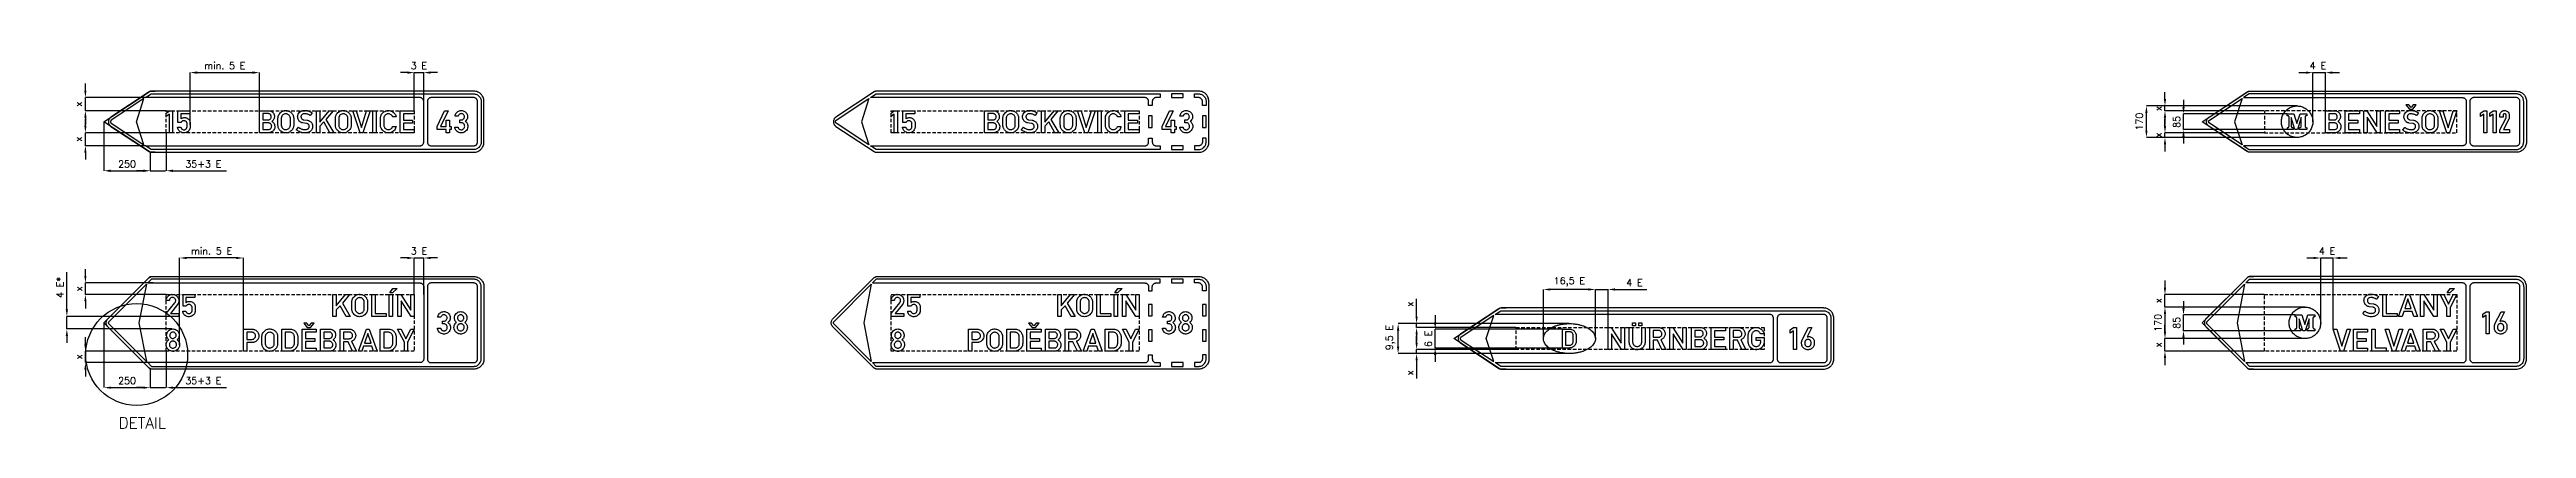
# Model space of a CAD drawing. Header units: millimetres. Extents: x -543 to 12818, y -320 to 1725.
import ezdxf

# ---------------------------------------------------------------- set-up
doc = ezdxf.new("R2010")
doc.units = ezdxf.units.MM
doc.header["$LTSCALE"] = 5
doc.linetypes.add('ČÁRKOVANÁX2', pattern=[1.5, 1, -0.5])
doc.layers.add('Kóty', color=2, linetype='Continuous')
doc.layers.add('Značka', color=7, linetype='Continuous')
doc.styles.get("Standard").update_dxf_attribs({"font": 'romand.shx', "height": 37.5})
doc.dimstyles.get("Standard").update_dxf_attribs({"dimtxt": 37.5, "dimasz": 37.5, "dimexe": 0.18, "dimexo": 0.0625, "dimgap": 18.75, "dimtad": 1, "dimdec": 0, "dimzin": 0, "dimdsep": 46, "dimtxsty": 'Standard', "dimcen": 0.09, "dimadec": 0, "dimazin": 0, "dimtfac": 1, "dimtdec": 0, "dimtofl": 0, "dimtmove": 0, "dimatfit": 3, "dimfxl": 1, "dimtolj": 1, "dimtzin": 0, "dimarcsym": 0})

msp = doc.modelspace()

# ---------------------------------------------------------------- texts
at = {"layer": 'Kóty', "char_height": 37.5, "attachment_point": 5}
for s, insert in [('\\A1;3 E', (1449.2, 1638)), ('\\A1;4 E', (11693.2, 1638)), ('\\A1;3 E', (1449.6, 637.5)), ('\\A1;4 E', (11742.3, 637.5))]:
    msp.add_mtext(s, dxfattribs=dict(at, insert=insert))
at = {"layer": 'Kóty', "char_height": 37.5, "attachment_point": 5, "rotation": 90}
for s, insert in [('\\A1;x', (10830.5, 1407.5)), ('\\A1;85', (10930.5, 1334.6)), ('\\A1;x', (10830.5, 1263.7)), ('\\A1;x', (10830.5, 369.6)), ('\\A1;85', (10930.5, 249.9)), ('\\A1;9,5 E', (6690.2, 170.5)), ('\\A1;6 E', (6893.7, 163.2)), ('\\A1;x', (10830.5, 131))]:
    msp.add_mtext(s, dxfattribs=dict(at, insert=insert))
at = {"layer": 'Značka', "color": 7, "insert": (-42.8, -290.4), "char_height": 60, "attachment_point": 5}
msp.add_mtext('\\A1;DETAIL', dxfattribs=at)

# ---------------------------------------------------------------- blocks, each defined once
blk = doc.blocks.new('*D0')
at = {"layer": 'Defpoints', "color": 0, "transparency": 16777216}
for p in [(-250, 250), (0, 0), (0, -100)]:
    blk.add_point(p, dxfattribs=at)
at = {"layer": 'Kóty', "color": 0, "lineweight": -2, "transparency": 16777216}
for p, q in [((-250, 250), (-250, -100)), ((-212, -100), (-38, -100)), ((0, 0), (0, -100))]:
    blk.add_line(p, q, dxfattribs=at)
at = {"layer": 'Kóty', "color": 0, "transparency": 16777216}
for points in [[(-212, -94), (-212, -106), (-250, -100)], [(-38, -94), (-38, -106), (0, -100)]]:
    blk.add_solid(points, dxfattribs=at)
at = {"layer": 'Kóty', "color": 0, "transparency": 16777216, "insert": (-125, -62), "char_height": 37.5, "attachment_point": 5}
blk.add_mtext('\\A1;250', dxfattribs=at)
blk = doc.blocks.new('*D1')
at = {"layer": 'Defpoints', "color": 0, "transparency": 16777216}
for p in [(86, 97), (0, 0), (86, -100)]:
    blk.add_point(p, dxfattribs=at)
at = {"layer": 'Kóty', "color": 0, "lineweight": -2, "transparency": 16777216}
for p, q in [((86, 97), (86, -100)), ((-38, -100), (-75, -100)), ((0, 0), (0, -100)), ((123, -100), (411, -100))]:
    blk.add_line(p, q, dxfattribs=at)
at = {"layer": 'Kóty', "color": 0, "transparency": 16777216}
for points in [[(-38, -94), (-38, -106), (0, -100)], [(123, -94), (123, -106), (86, -100)]]:
    blk.add_solid(points, dxfattribs=at)
at = {"layer": 'Kóty', "color": 0, "transparency": 16777216, "insert": (286, -62), "char_height": 37.5, "attachment_point": 5}
blk.add_mtext('\\A1;35+3 E', dxfattribs=at)
blk = doc.blocks.new('*D2')
at = {"layer": 'Defpoints', "color": 0, "transparency": 16777216}
for p in [(-350, 35), (16, 35), (86, 97)]:
    blk.add_point(p, dxfattribs=at)
at = {"layer": 'Kóty', "color": 0, "lineweight": -2, "transparency": 16777216}
for p, q in [((-350, 134), (-350, 172)), ((86, 97), (-350, 97)), ((16, 35), (-350, 35)), ((-350, -3), (-350, -40))]:
    blk.add_line(p, q, dxfattribs=at)
at = {"layer": 'Kóty', "color": 0, "transparency": 16777216}
for points in [[(-356, 134), (-344, 134), (-350, 97)], [(-356, -3), (-344, -3), (-350, 35)]]:
    blk.add_solid(points, dxfattribs=at)
at = {"layer": 'Kóty', "color": 0, "transparency": 16777216, "insert": (-387, 66), "char_height": 37.5, "attachment_point": 5, "rotation": 90}
blk.add_mtext('\\A1;x', dxfattribs=at)
blk = doc.blocks.new('*D3')
at = {"layer": 'Defpoints', "color": 0, "transparency": 16777216}
for p in [(-350, 465), (17, 465), (86, 403)]:
    blk.add_point(p, dxfattribs=at)
at = {"layer": 'Kóty', "color": 0, "lineweight": -2, "transparency": 16777216}
for p, q in [((-350, 503), (-350, 540)), ((16, 465), (-350, 465)), ((86, 403), (-350, 403)), ((-350, 366), (-350, 328))]:
    blk.add_line(p, q, dxfattribs=at)
at = {"layer": 'Kóty', "color": 0, "transparency": 16777216}
for points in [[(-356, 503), (-344, 503), (-350, 465)], [(-356, 366), (-344, 366), (-350, 403)]]:
    blk.add_solid(points, dxfattribs=at)
at = {"layer": 'Kóty', "color": 0, "transparency": 16777216, "insert": (-387, 434), "char_height": 37.5, "attachment_point": 5, "rotation": 90}
blk.add_mtext('\\A1;x', dxfattribs=at)
blk = doc.blocks.new('*D4')
at = {"layer": 'Defpoints', "color": 0, "transparency": 16777216}
for p in [(-450, 284), (86, 284), (118, 217)]:
    blk.add_point(p, dxfattribs=at)
at = {"layer": 'Kóty', "color": 0, "lineweight": -2, "transparency": 16777216}
for p, q in [((-450, 322), (-450, 523)), ((86, 284), (-450, 284)), ((118, 217), (-450, 217)), ((-450, 179), (-450, 142))]:
    blk.add_line(p, q, dxfattribs=at)
at = {"layer": 'Kóty', "color": 0, "transparency": 16777216}
for points in [[(-456, 322), (-444, 322), (-450, 284)], [(-456, 179), (-444, 179), (-450, 217)]]:
    blk.add_solid(points, dxfattribs=at)
at = {"layer": 'Kóty', "color": 0, "transparency": 16777216, "insert": (-487, 441), "char_height": 37.5, "attachment_point": 5, "rotation": 90}
blk.add_mtext('\\A1;4 E*', dxfattribs=at)
blk = doc.blocks.new('*D5')
at = {"layer": 'Defpoints', "color": 0, "transparency": 16777216}
for p in [(-250, 1336), (0, 1171), (0, 1071)]:
    blk.add_point(p, dxfattribs=at)
at = {"layer": 'Kóty', "color": 0, "lineweight": -2, "transparency": 16777216}
for p, q in [((-250, 1335), (-250, 1070)), ((-213, 1071), (-38, 1071)), ((0, 1170), (0, 1070))]:
    blk.add_line(p, q, dxfattribs=at)
at = {"layer": 'Kóty', "color": 0, "transparency": 16777216}
for points in [[(-213, 1077), (-213, 1064), (-250, 1071)], [(-38, 1077), (-38, 1064), (0, 1071)]]:
    blk.add_solid(points, dxfattribs=at)
at = {"layer": 'Kóty', "color": 0, "transparency": 16777216, "insert": (-125, 1108), "char_height": 37.5, "attachment_point": 5}
blk.add_mtext('\\A1;250', dxfattribs=at)
blk = doc.blocks.new('*D6')
at = {"layer": 'Defpoints', "color": 0, "transparency": 16777216}
for p in [(86, 1276), (0, 1120), (86, 1071)]:
    blk.add_point(p, dxfattribs=at)
at = {"layer": 'Kóty', "color": 0, "lineweight": -2, "transparency": 16777216}
for p, q in [((86, 1276), (86, 1070)), ((-38, 1071), (-75, 1071)), ((0, 1120), (0, 1070)), ((123, 1071), (411, 1071))]:
    blk.add_line(p, q, dxfattribs=at)
at = {"layer": 'Kóty', "color": 0, "transparency": 16777216}
for points in [[(-38, 1077), (-38, 1064), (0, 1071)], [(123, 1077), (123, 1064), (86, 1071)]]:
    blk.add_solid(points, dxfattribs=at)
at = {"layer": 'Kóty', "color": 0, "transparency": 16777216, "insert": (286, 1108), "char_height": 37.5, "attachment_point": 5}
blk.add_mtext('\\A1;35+3 E', dxfattribs=at)
blk = doc.blocks.new('*D7')
at = {"layer": 'Defpoints', "color": 0, "transparency": 16777216}
for p in [(589, 1601), (589, 1395), (215, 1318)]:
    blk.add_point(p, dxfattribs=at)
at = {"layer": 'Kóty', "color": 0, "lineweight": -2, "transparency": 16777216}
for p, q in [((215, 1318), (215, 1601)), ((253, 1601), (551, 1601)), ((589, 1395), (589, 1601))]:
    blk.add_line(p, q, dxfattribs=at)
at = {"layer": 'Kóty', "color": 0, "transparency": 16777216}
for points in [[(253, 1607), (253, 1594), (215, 1601)], [(551, 1607), (551, 1594), (589, 1601)]]:
    blk.add_solid(points, dxfattribs=at)
at = {"layer": 'Kóty', "color": 0, "transparency": 16777216, "insert": (402, 1638), "char_height": 37.5, "attachment_point": 5}
blk.add_mtext('\\A1;min. 5 E', dxfattribs=at)
blk = doc.blocks.new('*D8')
at = {"layer": 'Defpoints', "color": 0, "transparency": 16777216}
for p in [(-350, 1276), (-26, 1206), (86, 1276)]:
    blk.add_point(p, dxfattribs=at)
at = {"layer": 'Kóty', "color": 0, "lineweight": -2, "transparency": 16777216}
for p, q in [((-350, 1314), (-350, 1351)), ((86, 1276), (-350, 1276)), ((-26, 1206), (-350, 1206)), ((-350, 1168), (-350, 1131))]:
    blk.add_line(p, q, dxfattribs=at)
at = {"layer": 'Kóty', "color": 0, "transparency": 16777216}
for points in [[(-356, 1314), (-344, 1314), (-350, 1276)], [(-356, 1168), (-344, 1168), (-350, 1206)]]:
    blk.add_solid(points, dxfattribs=at)
at = {"layer": 'Kóty', "color": 0, "transparency": 16777216, "insert": (-388, 1241), "char_height": 37.5, "attachment_point": 5, "rotation": 90}
blk.add_mtext('\\A1;x', dxfattribs=at)
blk = doc.blocks.new('*D9')
at = {"layer": 'Defpoints', "color": 0, "transparency": 16777216}
for p in [(-350, 1466), (-26, 1466), (86, 1395)]:
    blk.add_point(p, dxfattribs=at)
at = {"layer": 'Kóty', "color": 0, "lineweight": -2, "transparency": 16777216}
for p, q in [((-350, 1503), (-350, 1541)), ((-26, 1466), (-350, 1466)), ((86, 1395), (-350, 1395)), ((-350, 1358), (-350, 1320))]:
    blk.add_line(p, q, dxfattribs=at)
at = {"layer": 'Kóty', "color": 0, "transparency": 16777216}
for points in [[(-356, 1503), (-344, 1503), (-350, 1466)], [(-356, 1358), (-344, 1358), (-350, 1395)]]:
    blk.add_solid(points, dxfattribs=at)
at = {"layer": 'Kóty', "color": 0, "transparency": 16777216, "insert": (-388, 1430), "char_height": 37.5, "attachment_point": 5, "rotation": 90}
blk.add_mtext('\\A1;x', dxfattribs=at)
blk = doc.blocks.new('*D12')
at = {"layer": 'Defpoints', "color": 0, "transparency": 16777216}
for p in [(7515, 430), (7515, 165), (7796, 166)]:
    blk.add_point(p, dxfattribs=at)
at = {"layer": 'Kóty', "color": 0, "lineweight": -2, "transparency": 16777216}
for p, q in [((7515, 165), (7515, 430)), ((7758, 430), (7553, 430)), ((7796, 166), (7796, 430))]:
    blk.add_line(p, q, dxfattribs=at)
at = {"layer": 'Kóty', "color": 0, "transparency": 16777216}
for points in [[(7553, 436), (7553, 424), (7515, 430)], [(7758, 436), (7758, 424), (7796, 430)]]:
    blk.add_solid(points, dxfattribs=at)
at = {"layer": 'Kóty', "color": 0, "transparency": 16777216, "insert": (7655, 471), "char_height": 37.5, "attachment_point": 5}
blk.add_mtext('\\A1;16,5 E', dxfattribs=at)
blk = doc.blocks.new('*D13')
at = {"layer": 'Defpoints', "color": 0, "transparency": 16777216}
for p in [(7864, 430), (7796, 166), (7864, 224)]:
    blk.add_point(p, dxfattribs=at)
at = {"layer": 'Kóty', "color": 0, "lineweight": -2, "transparency": 16777216}
for p, q in [((7758, 430), (7721, 430)), ((7796, 166), (7796, 430)), ((7864, 224), (7864, 430)), ((7901, 430), (8073, 430))]:
    blk.add_line(p, q, dxfattribs=at)
at = {"layer": 'Kóty', "color": 0, "transparency": 16777216}
for points in [[(7758, 436), (7758, 424), (7796, 430)], [(7901, 436), (7901, 424), (7864, 430)]]:
    blk.add_solid(points, dxfattribs=at)
at = {"layer": 'Kóty', "color": 0, "transparency": 16777216, "insert": (8006, 467), "char_height": 37.5, "attachment_point": 5}
blk.add_mtext('\\A1;4 E', dxfattribs=at)
blk = doc.blocks.new('*D14')
at = {"layer": 'Defpoints', "color": 0, "transparency": 16777216}
for p in [(158, 600), (503, 216), (158, 131)]:
    blk.add_point(p, dxfattribs=at)
at = {"layer": 'Kóty', "color": 0, "lineweight": -2, "transparency": 16777216}
for p, q in [((158, 131), (158, 600)), ((465, 600), (196, 600)), ((503, 216), (503, 600))]:
    blk.add_line(p, q, dxfattribs=at)
at = {"layer": 'Kóty', "color": 0, "transparency": 16777216}
for points in [[(196, 606), (196, 594), (158, 600)], [(465, 606), (465, 594), (503, 600)]]:
    blk.add_solid(points, dxfattribs=at)
at = {"layer": 'Kóty', "color": 0, "transparency": 16777216, "insert": (331, 637), "char_height": 37.5, "attachment_point": 5}
blk.add_mtext('\\A1;min. 5 E', dxfattribs=at)
blk = doc.blocks.new('*D15')
at = {"layer": 'Defpoints', "color": 0, "transparency": 16777216}
for p in [(6831, 246), (7367, 224), (7654, 246)]:
    blk.add_point(p, dxfattribs=at)
at = {"layer": 'Kóty', "color": 0, "lineweight": -2, "transparency": 16777216}
for p, q in [((6831, 283), (6831, 380)), ((7654, 246), (6831, 246)), ((7367, 224), (6831, 224)), ((6831, 187), (6831, 150))]:
    blk.add_line(p, q, dxfattribs=at)
at = {"layer": 'Kóty', "color": 0, "transparency": 16777216}
for points in [[(6825, 283), (6837, 283), (6831, 246)], [(6825, 187), (6837, 187), (6831, 224)]]:
    blk.add_solid(points, dxfattribs=at)
at = {"layer": 'Kóty', "color": 0, "transparency": 16777216, "insert": (6794, 350), "char_height": 37.5, "attachment_point": 5, "rotation": 90}
blk.add_mtext('\\A1;x', dxfattribs=at)
blk = doc.blocks.new('*D16')
at = {"layer": 'Defpoints', "color": 0, "transparency": 16777216}
for p in [(6831, 84), (7367, 106), (7656, 84)]:
    blk.add_point(p, dxfattribs=at)
at = {"layer": 'Kóty', "color": 0, "lineweight": -2, "transparency": 16777216}
for p, q in [((6831, 143), (6831, 180)), ((7367, 106), (6831, 106)), ((7656, 84), (6831, 84)), ((6831, 47), (6831, -50))]:
    blk.add_line(p, q, dxfattribs=at)
at = {"layer": 'Kóty', "color": 0, "transparency": 16777216}
for points in [[(6825, 143), (6837, 143), (6831, 106)], [(6825, 47), (6837, 47), (6831, 84)]]:
    blk.add_solid(points, dxfattribs=at)
at = {"layer": 'Kóty', "color": 0, "transparency": 16777216, "insert": (6794, -20), "char_height": 37.5, "attachment_point": 5, "rotation": 90}
blk.add_mtext('\\A1;x', dxfattribs=at)
blk = doc.blocks.new('*D18')
at = {"layer": 'Defpoints', "color": 0, "transparency": 16777216}
for p in [(11624, 335), (10868, 165), (11623, 165)]:
    blk.add_point(p, dxfattribs=at)
at = {"layer": 'Kóty', "color": 0, "lineweight": -2, "transparency": 16777216}
for p, q in [((11624, 335), (10868, 335)), ((10868, 297), (10868, 202)), ((11623, 165), (10868, 165))]:
    blk.add_line(p, q, dxfattribs=at)
at = {"layer": 'Kóty', "color": 0, "transparency": 16777216}
for points in [[(10862, 297), (10874, 297), (10868, 335)], [(10862, 202), (10874, 202), (10868, 165)]]:
    blk.add_solid(points, dxfattribs=at)
at = {"layer": 'Kóty', "color": 0, "transparency": 16777216, "insert": (10830, 250), "char_height": 37.5, "attachment_point": 5, "rotation": 90}
blk.add_mtext('\\A1;170', dxfattribs=at)
blk = doc.blocks.new('*D19')
at = {"layer": 'Defpoints', "color": 0, "transparency": 16777216}
for p in [(10768, 1421), (11582, 1421), (11585, 1251)]:
    blk.add_point(p, dxfattribs=at)
at = {"layer": 'Kóty', "color": 0, "lineweight": -2, "transparency": 16777216}
for p, q in [((11582, 1421), (10768, 1421)), ((10768, 1288), (10768, 1383)), ((11585, 1251), (10768, 1251))]:
    blk.add_line(p, q, dxfattribs=at)
at = {"layer": 'Kóty', "color": 0, "transparency": 16777216}
for points in [[(10762, 1383), (10774, 1383), (10768, 1421)], [(10762, 1288), (10774, 1288), (10768, 1251)]]:
    blk.add_solid(points, dxfattribs=at)
at = {"layer": 'Kóty', "color": 0, "transparency": 16777216, "insert": (10730, 1336), "char_height": 37.5, "attachment_point": 5, "rotation": 90}
blk.add_mtext('\\A1;170', dxfattribs=at)

# ---------------------------------------------------------------- dimensions: what is measured, and where the dimension line sits
at = {"layer": 'Kóty'}
for base, p1, p2, text, picture, middle in [((588.9, 1600.5), (215.4, 1318.1), (588.9, 1395), 'min. 5 E', '*D7', (402.2, 1638)), ((85.9, 1070.5), (-0.1, 1120.4), (85.9, 1276), '35+3 E', '*D6', (285.9, 1108)), ((158.3, 600), (503, 216), (158.3, 131.2), 'min. 5 E', '*D14', (330.7, 637.5)), ((7515.1, 429.9), (7795.6, 165.7), (7515.1, 164.6), '16,5 E', '*D12', (7655.3, 471)), ((7863.6, 429.9), (7795.6, 165.7), (7863.6, 224.4), '4 E', '*D13', (8005.5, 467.4)), ((86, -100), (0, -0.1), (86, 97), '35+3 E', '*D1', (286, -62.5))]:
    dim = msp.add_linear_dim(base=base, p1=p1, p2=p2, text=text, dimstyle='Standard', dxfattribs=at)
    dim.commit()
    dim.dimension.update_dxf_attribs({"geometry": picture, "text_midpoint": middle})
for base, p1, p2, text, picture, middle in [((-350.1, 1465.5), (85.9, 1395), (-25.9, 1465.5), 'x', '*D9', (-387.6, 1430.3)), ((-350.1, 1276), (-25.9, 1205.5), (85.9, 1276), 'x', '*D8', (-387.6, 1240.8)), ((-350, 465), (86, 403), (16.6, 465), 'x', '*D3', (-387.5, 434)), ((-450, 284), (117.7, 216.8), (86, 284), '4 E*', '*D4', (-487.5, 441.1)), ((6831.2, 245.8), (7367.2, 224.5), (7654.5, 245.8), 'x', '*D15', (6793.7, 350.2)), ((-350, 35), (86, 97), (16, 35), 'x', '*D2', (-387.5, 66)), ((6831.2, 84.2), (7367.2, 105.5), (7656.2, 84.2), 'x', '*D16', (6793.7, -20.2))]:
    dim = msp.add_linear_dim(base=base, p1=p1, p2=p2, angle=90, text=text, dimstyle='Standard', dxfattribs=at)
    dim.commit()
    dim.dimension.update_dxf_attribs({"geometry": picture, "text_midpoint": middle})
for base, p1, p2, picture, middle in [((10768, 1420.5), (11585.1, 1250.6), (11581.8, 1420.5), '*D19', (10730.5, 1335.6)), ((10868, 165), (11624, 335), (11623.3, 165), '*D18', (10830.5, 250))]:
    dim = msp.add_linear_dim(base=base, p1=p1, p2=p2, angle=90, dimstyle='Standard', dxfattribs=at)
    dim.commit()
    dim.dimension.update_dxf_attribs({"geometry": picture, "text_midpoint": middle})
for base, p1, p2, picture, middle in [((-0.1, 1070.5), (-250.1, 1335.5), (-0.1, 1170.5), '*D5', (-125.1, 1108)), ((0, -100), (-250, 250), (0, 0), '*D0', (-125, -62.5))]:
    dim = msp.add_linear_dim(base=base, p1=p1, p2=p2, dimstyle='Standard', dxfattribs=at)
    dim.commit()
    dim.dimension.update_dxf_attribs({"geometry": picture, "text_midpoint": middle})

# ---------------------------------------------------------------- linework, layer by layer
for points in [[(26.6, 1170.5), (-0.1, 1170.5), (-250.1, 1335.5), (-0.1, 1500.5), (26.6, 1500.5)], [(11344.7, 1170.5), (11318, 1170.5), (11068, 1335.5), (11318, 1500.5), (11344.7, 1500.5)]]:
    msp.add_lwpolyline(points)
at = {"layer": 'Kóty'}
for p, q in [((1386.4, 1600.5), (1348.9, 1600.5)), ((1423.9, 1395.1), (1423.9, 1600.7)), ((1474.9, 1404.3), (1474.9, 1600.7)), ((1549.9, 1600.5), (1512.4, 1600.5)), ((10868, 1458), (10868, 1495.5)), ((11590.7, 1600.5), (11628.2, 1600.5)), ((11665.7, 1334.5), (11665.7, 1600.7)), ((11733.7, 1394.8), (11733.7, 1600.7)), ((11771.2, 1600.5), (11808.7, 1600.5)), ((11581.7, 1420.5), (10867.8, 1420.5)), ((11403.9, 1395), (10867.8, 1395)), ((10868, 1357.5), (10868, 1320)), ((10868, 1313.5), (10868, 1351)), ((11528, 1378), (10967.8, 1378)), ((10968, 1453), (10968, 1415.5)), ((10867, 1213.1), (10867, 1175.6)), ((11403.9, 1276), (10867.8, 1276)), ((11585, 1250.6), (10867.8, 1250.6)), ((11528, 1293), (10967.8, 1293)), ((10968, 1255.5), (10968, 1218)), ((1386.4, 600), (1348.9, 600)), ((1423.9, 403.1), (1423.9, 600.2)), ((1474.9, 403.1), (1474.9, 600.2)), ((1549.9, 600), (1512.4, 600)), ((11632.9, 600), (11670.4, 600)), ((11707.9, 248.9), (11707.9, 600.2)), ((11775.9, 216.1), (11775.9, 600.2)), ((11813.4, 600), (11850.9, 600)), ((11403.9, 403), (10867.8, 403)), ((10868, 478), (10868, 440.5)), ((6931.2, 291), (6931.2, 253.5)), ((11623.9, 335), (10867.8, 335)), ((10868, 297.5), (10868, 260)), ((11569.7, 292.5), (10967.8, 292.5)), ((10968, 367.5), (10968, 330)), ((7654.4, 245.8), (6731, 245.8)), ((6731.2, 121.7), (6731.2, 208.3)), ((7618.8, 216), (6931, 216)), ((11623.3, 165), (10867.8, 165)), ((10868, 202.5), (10868, 240)), ((11570.2, 207.5), (10967.8, 207.5)), ((10968, 170), (10968, 132.5)), ((7656.1, 84.2), (6731, 84.2)), ((7618.8, 114), (6931, 114)), ((6931.2, 76.5), (6931.2, 39)), ((11403.9, 97), (10867.8, 97)), ((10868, 59.5), (10868, 22))]:
    msp.add_line(p, q, dxfattribs=at)
for points in [[(1423.9, 1600.5), (1474.9, 1600.5)], [(11665.7, 1600.5), (11733.7, 1600.5)], [(-350.1, 1395), (-350.1, 1465.5)], [(10868, 1395), (10868, 1420.5)], [(10968, 1293), (10968, 1378)], [(-350.1, 1205.5), (-350.1, 1276)], [(10868, 1250.6), (10868, 1276)], [(-0.1, 1070.5), (82.5, 1070.5)], [(1423.9, 600), (1474.9, 600)], [(11707.9, 600), (11775.9, 600)], [(-350, 403), (-350, 465)], [(7795.6, 429.9), (7863.6, 429.9)], [(10868, 335), (10868, 403)], [(-450, 216.8), (-450, 284)], [(10968, 207.5), (10968, 292.5)], [(6831.2, 224.5), (6831.2, 245.8)], [(6931.2, 114), (6931.2, 216)], [(10868, 97), (10868, 165)], [(-350, 35), (-350, 96.9)], [(6831.2, 84.2), (6831.2, 105.5)], [(0, -100), (82.5, -100)]]:
    msp.add_lwpolyline(points, dxfattribs=at)
for points in [[(1386.4, 1606.8), (1386.4, 1594.3), (1423.9, 1600.5)], [(1512.4, 1606.8), (1512.4, 1594.3), (1474.9, 1600.5)], [(11628.2, 1606.8), (11628.2, 1594.3), (11665.7, 1600.5)], [(11771.2, 1606.8), (11771.2, 1594.3), (11733.7, 1600.5)], [(10861.7, 1458), (10874.2, 1458), (10868, 1420.5)], [(10861.7, 1357.5), (10874.2, 1357.5), (10868, 1395)], [(10961.7, 1415.5), (10974.2, 1415.5), (10968, 1378)], [(10861.7, 1313.5), (10874.2, 1313.5), (10868, 1276)], [(10861.7, 1213.1), (10874.2, 1213.1), (10868, 1250.6)], [(10961.7, 1255.5), (10974.2, 1255.5), (10968, 1293)], [(1386.4, 606.2), (1386.4, 593.8), (1423.9, 600)], [(1512.4, 606.2), (1512.4, 593.8), (1474.9, 600)], [(11670.4, 606.2), (11670.4, 593.8), (11707.9, 600)], [(11813.4, 606.2), (11813.4, 593.8), (11775.9, 600)], [(10861.7, 440.5), (10874.2, 440.5), (10868, 403)], [(10861.7, 297.5), (10874.2, 297.5), (10868, 335)], [(10961.7, 330), (10974.2, 330), (10968, 292.5)], [(6725, 208.3), (6737.5, 208.3), (6731.2, 245.8)], [(6925, 253.5), (6937.5, 253.5), (6931.2, 216)], [(10861.7, 202.5), (10874.2, 202.5), (10868, 165)], [(10961.7, 170), (10974.2, 170), (10968, 207.5)], [(6725, 121.7), (6737.5, 121.7), (6731.2, 84.2)], [(6925, 76.5), (6937.5, 76.5), (6931.2, 114)], [(10861.7, 59.5), (10874.2, 59.5), (10868, 97)]]:
    msp.add_solid(points, dxfattribs=at)
at = {"layer": 'Značka', "color": 5}
for points in [[(1744.9, 1500.5), (7.4, 1500.5), (6.7, 1500.5), (6, 1500.5, 0.0312786), (3.1, 1500.2, 0.0302923), (0.2, 1499.5, 0.0313624), (-2.5, 1498.5, 0.0347085), (-5.1, 1497.2), (-5.7, 1496.8), (-6.3, 1496.4), (-212.1, 1360.6), (-213.3, 1359.7), (-214.5, 1358.8, 0.0526114), (-218.7, 1354.7, 0.0527539), (-222, 1349.8, 0.0655912), (-224.8, 1342.9, 0.0658141), (-225.6, 1335.5, 0.0655019), (-224.7, 1328.2, 0.0638619), (-222, 1321.3, 0.052739), (-218.8, 1316.4, 0.0575927), (-214.5, 1312.3), (-213.3, 1311.4), (-212.1, 1310.5), (-6.3, 1174.7), (-5.7, 1174.3), (-5.1, 1173.9, 0.0312547), (-2.5, 1172.6, 0.0303134), (0.2, 1171.6, 0.0313627), (3.1, 1170.9, 0.0346995), (6, 1170.6), (6.7, 1170.6), (7.4, 1170.5), (1744.9, 1170.5, 0.0035678), (1747.8, 1170.7, 0.0107131), (1750.7, 1170.8, 0.0557135), (1761.9, 1173.2, 0.056163), (1772.4, 1177.9, 0.0696949), (1783.9, 1186.6, 0.0683577), (1792.6, 1198, 0.0564249), (1797.4, 1208.6, 0.0611107), (1799.6, 1219.8), (1799.8, 1222.7), (1799.9, 1225.5), (1799.9, 1445.5), (1799.8, 1448.4), (1799.6, 1451.3, 0.0557061), (1797.3, 1462.5, 0.0561711), (1792.6, 1473, 0.0696934), (1783.9, 1484.5, 0.0683609), (1772.4, 1493.2, 0.0564298), (1761.9, 1498, 0.0611219), (1750.7, 1500.2, 0.0121993), (1747.8, 1500.4, 0.0040546), (1744.9, 1500.5)], [(-25.9, 1205.5), (1454.9, 1205.5, 0.0035586), (1456, 1205.6, 0.0107271), (1457, 1205.7, 0.0557008), (1461.1, 1206.5, 0.0561653), (1464.9, 1208.2, 0.0696962), (1469.1, 1211.4, 0.0683355), (1472.2, 1215.5, 0.0564151), (1474, 1219.4, 0.0610857), (1474.8, 1223.5), (1474.9, 1224.5), (1474.9, 1225.5), (1474.9, 1445.5), (1474.9, 1446.6), (1474.8, 1447.6, 0.0556949), (1474, 1451.7, 0.0561653), (1472.2, 1455.5, 0.0696821), (1469.1, 1459.7, 0.0683703), (1464.9, 1462.9, 0.0564401), (1461.1, 1464.6, 0.0611347), (1457, 1465.4, 0.0122464), (1456, 1465.5), (1454.9, 1465.5), (-25.9, 1465.5), (4.4, 1485.5), (1744.9, 1485.5, -0.0035902), (1747, 1485.5, -0.0107012), (1749.1, 1485.3, -0.0557093), (1757.3, 1483.6, -0.0561653), (1764.9, 1480.2, -0.069687), (1773.2, 1473.9, -0.06836), (1779.6, 1465.5, -0.056428), (1783.1, 1457.9, -0.0611003), (1784.7, 1449.7), (1784.8, 1447.6), (1784.9, 1445.5), (1784.9, 1225.5), (1784.8, 1223.5), (1784.7, 1221.4, -0.0557255), (1783, 1213.2, -0.0561679), (1779.6, 1205.5, -0.0697007), (1773.3, 1197.2, -0.0683546), (1764.9, 1190.9, -0.0564347), (1757.3, 1187.4, -0.0611217), (1749.1, 1185.8, -0.0121995), (1747, 1185.6, -0.0040853), (1744.9, 1185.5), (4.4, 1185.5), (-25.9, 1205.5)], [(5655.4, 1500.5), (3917.9, 1500.5), (3917.2, 1500.5), (3916.4, 1500.5, 0.0312786), (3913.6, 1500.2, 0.0302923), (3910.7, 1499.5, 0.0313624), (3908, 1498.5, 0.0347085), (3905.4, 1497.2), (3904.8, 1496.8), (3904.1, 1496.4), (3698.3, 1360.6), (3697.1, 1359.7), (3695.9, 1358.8, 0.0526114), (3691.7, 1354.7, 0.0527539), (3688.4, 1349.8, 0.0655912), (3685.7, 1342.9, 0.0658141), (3684.9, 1335.5, 0.0655019), (3685.7, 1328.2, 0.0638619), (3688.4, 1321.3, 0.052739), (3691.7, 1316.4, 0.0575927), (3695.9, 1312.3), (3697.1, 1311.4), (3698.3, 1310.5), (3904.1, 1174.7), (3904.8, 1174.3), (3905.4, 1173.9, 0.0312547), (3908, 1172.6, 0.0303134), (3910.7, 1171.6, 0.0313627), (3913.6, 1170.9, 0.0346995), (3916.4, 1170.6), (3917.2, 1170.6), (3917.9, 1170.5), (5655.4, 1170.5, 0.0035678), (5658.3, 1170.7, 0.0107131), (5661.1, 1170.8, 0.0557135), (5672.4, 1173.2, 0.056163), (5682.9, 1177.9, 0.0696949), (5694.3, 1186.6, 0.0683577), (5703, 1198, 0.0564249), (5707.9, 1208.6, 0.0611107), (5710.1, 1219.8), (5710.3, 1222.7), (5710.4, 1225.5), (5710.4, 1445.5), (5710.3, 1448.4), (5710.1, 1451.3, 0.0557061), (5707.8, 1462.5, 0.0561711), (5703, 1473, 0.0696934), (5694.4, 1484.5, 0.0683609), (5682.9, 1493.2, 0.0564298), (5672.4, 1498, 0.0611219), (5661.1, 1500.2, 0.0121993), (5658.3, 1500.4, 0.0040546), (5655.4, 1500.5)], [(3914.9, 1485.5), (5447.4, 1485.5), (5447.4, 1465.5), (5425.4, 1465.5, 0.0035052), (5424.3, 1465.5, 0.0106754), (5423.3, 1465.4, 0.0557295), (5419.2, 1464.6, 0.0561653), (5415.4, 1462.9, 0.0696866), (5411.2, 1459.7, 0.0683355), (5408.1, 1455.5, 0.0564151), (5406.3, 1451.7, 0.0611148), (5405.5, 1447.6), (5405.4, 1446.6), (5405.4, 1445.5), (5405.4, 1423.5), (5385.4, 1423.5), (5385.4, 1445.5), (5385.4, 1446.6), (5385.3, 1447.6, 0.0556949), (5384.4, 1451.7, 0.0561653), (5382.7, 1455.5, 0.0696821), (5379.6, 1459.7, 0.0683703), (5375.4, 1462.9, 0.0564401), (5371.6, 1464.6, 0.0611347), (5367.5, 1465.4, 0.0122464), (5366.4, 1465.5), (5365.4, 1465.5), (3884.6, 1465.5), (3914.9, 1485.5)], [(5675.4, 1423.5), (5675.4, 1445.5), (5675.4, 1446.6), (5675.3, 1447.6, 0.0557523), (5674.4, 1451.7, 0.0561395), (5672.7, 1455.5, 0.0696821), (5669.6, 1459.7, 0.0683703), (5665.4, 1462.9, 0.0564401), (5661.6, 1464.6, 0.0611347), (5657.5, 1465.4, 0.0122464), (5656.4, 1465.5), (5655.4, 1465.5), (5633.4, 1465.5), (5633.4, 1485.5), (5655.4, 1485.5, -0.0035902), (5657.5, 1485.5, -0.0107012), (5659.6, 1485.3, -0.0557093), (5667.8, 1483.6, -0.0561653), (5675.4, 1480.2, -0.069687), (5683.7, 1473.9, -0.06836), (5690, 1465.5, -0.056428), (5693.5, 1457.9, -0.0611003), (5695.2, 1449.7), (5695.3, 1447.6), (5695.4, 1445.5), (5695.4, 1423.5), (5675.4, 1423.5)], [(12763, 1500.5, -0.0035646), (12765.9, 1500.4, -0.0107342), (12768.7, 1500.2, -0.0557186), (12780, 1497.9, -0.0561727), (12790.5, 1493.2, -0.0696917), (12801.9, 1484.5, -0.0683549), (12810.6, 1473, -0.0564293), (12815.4, 1462.5, -0.0611128), (12817.7, 1451.3), (12817.9, 1448.4), (12818, 1445.5), (12818, 1225.5), (12817.9, 1222.7), (12817.7, 1219.8, -0.0557061), (12815.4, 1208.6, -0.0561711), (12810.6, 1198, -0.0696934), (12802, 1186.6, -0.0683609), (12790.5, 1177.9, -0.0564298), (12780, 1173.1, -0.0611272), (12768.7, 1170.8, -0.0122416), (12765.9, 1170.7, -0.0040758), (12763, 1170.5), (11325.5, 1170.5), (11324.8, 1170.6), (11324, 1170.6, -0.031279), (11321.1, 1170.9, -0.0302913), (11318.3, 1171.6, -0.031364), (11315.5, 1172.6, -0.0346737), (11313, 1173.9), (11312.3, 1174.3), (11311.7, 1174.7), (11105.9, 1310.5), (11104.7, 1311.4), (11103.5, 1312.3, -0.0525966), (11099.3, 1316.4, -0.0527539), (11096, 1321.3, -0.0655912), (11093.3, 1328.2, -0.0658139), (11092.4, 1335.5, -0.0655016), (11093.3, 1342.9, -0.0638619), (11096, 1349.8, -0.0527395), (11099.3, 1354.7, -0.0575927), (11103.5, 1358.8), (11104.7, 1359.7), (11105.9, 1360.6), (11311.7, 1496.4), (11312.3, 1496.8), (11313, 1497.2, -0.0312898), (11315.6, 1498.5, -0.0302916), (11318.3, 1499.5, -0.0313627), (11321.1, 1500.2, -0.0346784), (11324, 1500.5), (11324.8, 1500.5), (11325.5, 1500.5), (12763, 1500.5)], [(11292.2, 1465.5), (12473, 1465.5), (12474, 1465.5, -0.0106754), (12475.1, 1465.4, -0.0557295), (12479.2, 1464.6, -0.0561653), (12483, 1462.9, -0.0697149), (12487.1, 1459.7, -0.0683355), (12490.3, 1455.5, -0.0564151), (12492.1, 1451.7, -0.0610857), (12492.9, 1447.6), (12492.9, 1446.6), (12493, 1445.5), (12493, 1225.5), (12492.9, 1224.5), (12492.9, 1223.5, -0.0556949), (12492, 1219.4, -0.0561653), (12490.3, 1215.5, -0.0696821), (12487.2, 1211.4, -0.0683703), (12483, 1208.2, -0.0564536), (12479.2, 1206.5, -0.0611201), (12475.1, 1205.7, -0.0122464), (12474, 1205.6, -0.0040288), (12473, 1205.5), (11292.2, 1205.5), (11322.5, 1185.5), (12763, 1185.5, 0.0035902), (12765.1, 1185.6, 0.0107012), (12767.2, 1185.8, 0.0557093), (12775.3, 1187.4, 0.0561653), (12783, 1190.9, 0.069687), (12791.3, 1197.2, 0.06836), (12797.6, 1205.5, 0.056428), (12801.1, 1213.2, 0.0611003), (12802.8, 1221.4), (12802.9, 1223.5), (12803, 1225.5), (12803, 1445.5), (12802.9, 1447.6), (12802.8, 1449.7, 0.0557284), (12801.1, 1457.9, 0.0561679), (12797.6, 1465.5, 0.0697007), (12791.3, 1473.9, 0.0683546), (12783, 1480.2, 0.0564347), (12775.3, 1483.7, 0.0611217), (12767.2, 1485.3, 0.0121704), (12765.1, 1485.5, 0.0040561), (12763, 1485.5), (11322.5, 1485.5), (11292.2, 1465.5)], [(-34.2, 1211.1), (-74.2, 1335.5), (-34.2, 1460), (-210.2, 1343.9), (-210.6, 1343.6), (-211, 1343.3, 0.052598), (-212.4, 1341.9, 0.0527635), (-213.5, 1340.3, 0.0655953), (-214.4, 1338, 0.0658132), (-214.7, 1335.5, 0.0655019), (-214.4, 1333.1, 0.0638599), (-213.5, 1330.8, 0.05275), (-212.4, 1329.2, 0.0576073), (-211, 1327.8), (-210.6, 1327.5), (-210.2, 1327.2), (-34.2, 1211.1)], [(164.7, 1305.7), (164.9, 1305), (165.1, 1304.2, 0.0613213), (167.1, 1299.9, 0.0760512), (170.1, 1296.3, 0.0812449), (173.9, 1293.6, 0.0740463), (178.5, 1292.2, 0.102547), (185.6, 1292.5, 0.116968), (191.9, 1295.5, 0.0723102), (194.8, 1298.5, 0.058801), (196.9, 1302.1, 0.0438612), (197.9, 1305.2, 0.0508176), (198.4, 1308.3, 0.0108762), (198.4, 1309.1, 0.0036188), (198.4, 1310), (198.4, 1324.4, 0.0085358), (198.3, 1326.1, 0.0259542), (198.1, 1327.7, 0.0682852), (196.8, 1331.2, 0.0540326), (194.7, 1334.3, 0.0692533), (191.1, 1337.8, 0.0805401), (186.6, 1340.1, 0.0978118), (180.7, 1340.9, 0.0911383), (174.7, 1339.5, 0.085464), (170, 1336.6, 0.103685), (166.7, 1332.3), (166.4, 1331.8), (166.2, 1331.3), (149.5, 1331.3), (149.5, 1395), (213.2, 1395), (213.2, 1378.1), (165.4, 1378.1), (165.4, 1351.3), (167.3, 1352.6), (169.4, 1353.9, -0.051742), (175, 1356.4, -0.0527124), (181, 1357.7, -0.0657899), (188.6, 1357.7, -0.0655622), (196, 1355.7, -0.0693578), (203.1, 1351.8, -0.0713562), (208.9, 1346.1, -0.0596515), (212.5, 1340.2, -0.0538036), (214.7, 1333.7, -0.0247954), (215.2, 1331, -0.033753), (215.4, 1328.3), (215.4, 1328), (215.4, 1327.6), (215.4, 1308.5, -0.0017612), (215.4, 1307.7, -0.0053219), (215.4, 1306.8, -0.0453255), (214.6, 1301.4, -0.0436697), (212.9, 1296.1, -0.0808673), (207.3, 1286.9, -0.084535), (199.1, 1280, -0.0698158), (191.4, 1276.4, -0.0667817), (182.9, 1275, -0.0846307), (171.7, 1276.3, -0.0887254), (161.6, 1281.3, -0.0741927), (154.9, 1287.6, -0.0709596), (150.2, 1295.5, -0.0357658), (148.6, 1299.8, -0.0371768), (147.7, 1304.2), (147.6, 1304.9), (147.5, 1305.7), (164.7, 1305.7)], [(588.9, 1276), (588.9, 1395), (637.8, 1395), (639, 1395, -0.0069868), (640.2, 1394.9, -0.0535217), (647, 1393.8, -0.0588688), (653.3, 1391.1, -0.0840929), (661.1, 1385.2, -0.0839948), (666.5, 1377, -0.0529028), (668.7, 1371.3, -0.0480863), (669.6, 1365.3, -0.047689), (669.4, 1359.2, -0.051704), (668.1, 1353.2, -0.0578059), (665.3, 1347, -0.0569236), (661.2, 1341.6, -0.0189752), (659.6, 1340, -0.0191703), (658, 1338.6, -0.007456), (657.1, 1337.9), (656.2, 1337.2), (657.4, 1336.3, -0.0071093), (658.6, 1335.4, -0.0455238), (663.5, 1330.9, -0.0539818), (667.5, 1325.4, -0.0774294), (671, 1316.9, -0.0763203), (671.8, 1307.6, -0.0849301), (669.7, 1297.3, -0.0827166), (664.3, 1288.3, -0.0672836), (658.3, 1282.4, -0.0675485), (650.9, 1278.3, -0.0454624), (645.7, 1276.7, -0.0487597), (640.3, 1276.1, -0.0071099), (639.3, 1276, -0.0023104), (638.3, 1276), (588.9, 1276)], [(607, 1379.1), (607, 1345.1), (635.6, 1345.1, 0.0053865), (636.7, 1345.1, 0.0160304), (637.8, 1345.2, 0.0916362), (642.9, 1346.6, 0.0807396), (647.3, 1349.7, 0.0813008), (650.6, 1353.9, 0.0861006), (652.4, 1358.9, 0.0874605), (652.6, 1364.4, 0.0858383), (650.9, 1369.7, 0.0819298), (647.9, 1374, 0.0786493), (643.6, 1377.1, 0.0467107), (641, 1378.3, 0.0540044), (638.2, 1378.9, 0.0090649), (637.6, 1379), (637, 1379.1), (607, 1379.1)], [(688.7, 1354.6), (688.7, 1355.6), (688.8, 1356.6, -0.0306864), (689.5, 1361.6, -0.0310888), (690.7, 1366.4, -0.0662922), (695.3, 1376.2, -0.068476), (702.3, 1384.5, -0.0618619), (710.1, 1390.3, -0.0599308), (719, 1394.1, -0.0573419), (728.1, 1395.8, -0.0575846), (737.5, 1395.5, -0.0569178), (746.4, 1393.2, -0.0575019), (754.6, 1389, -0.055379), (761.5, 1383.4, -0.0534589), (767, 1376.4, -0.0430322), (770.3, 1370.4, -0.0488552), (772.5, 1364, -0.0227058), (773.2, 1360.5, -0.0129483), (773.6, 1356.9), (773.6, 1356.3), (773.7, 1355.7), (773.7, 1315.9), (773.6, 1314.9), (773.5, 1314, -0.0357683), (772.2, 1306.6, -0.047842), (769.7, 1299.6, -0.0787945), (763.4, 1289.6, -0.0730978), (754.3, 1281.9, -0.0601191), (745.7, 1277.5, -0.0598472), (736.3, 1275.3, -0.0711086), (724.6, 1275.4, -0.0741851), (713.4, 1278.8, -0.0660402), (704.6, 1284.2, -0.061699), (697.4, 1291.6, -0.0470922), (693.3, 1297.9, -0.0538796), (690.5, 1304.9, -0.0302334), (689.5, 1309.6, -0.0176846), (688.9, 1314.3), (688.8, 1315.4), (688.7, 1316.5), (688.7, 1354.6)], [(706.8, 1354.5), (706.8, 1316.5), (706.9, 1315.8), (706.9, 1315, 0.037584), (707.6, 1311.3, 0.0416758), (708.8, 1307.7, 0.0628927), (711.6, 1302.8, 0.0601734), (715.5, 1298.7, 0.0594274), (720.1, 1295.5, 0.064329), (725.2, 1293.6, 0.050509), (729.5, 1293, 0.0445651), (733.8, 1293.1, 0.0739181), (741.1, 1295.1, 0.0850053), (747.5, 1299.2, 0.0736276), (751.7, 1304.1, 0.0635723), (754.4, 1309.9, 0.0332122), (755.3, 1312.8, 0.042657), (755.6, 1315.8), (755.7, 1316.2), (755.7, 1316.6), (755.7, 1354.5), (755.7, 1355.1), (755.7, 1355.8, 0.0626126), (755, 1360, 0.0483245), (753.4, 1363.9, 0.0769126), (749, 1370.3, 0.0837805), (742.9, 1375, 0.0698645), (737.2, 1377.3, 0.0666815), (731, 1378, 0.08852), (722.6, 1376.5, 0.0981185), (715.3, 1372.1, 0.0628436), (711.6, 1368.2, 0.0513954), (709, 1363.5, 0.0395454), (707.6, 1359.8, 0.0507377), (706.9, 1355.9), (706.8, 1355.2), (706.8, 1354.5)], [(800.3, 1305.2), (801.4, 1304.3), (802.5, 1303.4, 0.0391034), (808, 1299.8, 0.0320908), (813.9, 1297, 0.0326441), (820.3, 1294.8, 0.0398906), (826.9, 1293.5, 0.0244905), (831.3, 1293.2, 0.01432), (835.8, 1293.2, 0.0353118), (842.6, 1293.8, 0.0841348), (848.8, 1295.9, 0.0552063), (851.8, 1297.8, 0.0560115), (854.2, 1300.2, 0.0572703), (856.1, 1303.2, 0.0569265), (857.3, 1306.5, 0.0628289), (857.7, 1310.3, 0.0644179), (857.2, 1314.1, 0.0858485), (855.2, 1318.9, 0.0892055), (851.6, 1322.7, 0.0718419), (847.9, 1324.9, 0.0593102), (843.7, 1326), (843.2, 1326.1), (842.7, 1326.2), (822, 1328.8), (821.1, 1329.1), (820.3, 1329.3, -0.0177737), (816.3, 1330.7, -0.0323053), (812.5, 1332.4, -0.0621724), (806.6, 1336.4, -0.0552617), (801.8, 1341.7, -0.0688217), (797.2, 1349.8, -0.0729065), (795.1, 1358.7, -0.0746741), (795.3, 1367.9, -0.0722471), (798.3, 1376.8, -0.0946047), (805.8, 1387.2, -0.103596), (816.6, 1393.9, -0.0551959), (823.4, 1395.8, -0.0350967), (830.4, 1396.5, -0.0294091), (838.4, 1396.3, -0.0306438), (846.3, 1395.2, -0.0329433), (854.8, 1393, -0.0299016), (863, 1389.7, -0.0195906), (867.1, 1387.6, -0.0289446), (871, 1385.2), (871.8, 1384.6), (872.5, 1384), (862.3, 1369.4), (861, 1370.2), (859.6, 1371, 0.0318176), (853.3, 1374.2, 0.0354772), (846.7, 1376.5, 0.0379112), (840, 1377.9, 0.035605), (832.9, 1378.3, 0.0569498), (825.4, 1377.5, 0.118682), (818.9, 1374.5, 0.0895585), (815.6, 1370.9, 0.0771287), (813.6, 1366.3, 0.0509361), (813, 1363.2, 0.0549811), (813.1, 1360.1, 0.0765569), (814.3, 1355.8, 0.0702123), (816.8, 1351.9, 0.053213), (819.1, 1349.5, 0.057381), (821.9, 1347.8, 0.0305513), (823.4, 1347.1, 0.0329995), (825, 1346.6, 0.0196364), (826.2, 1346.4, 0.0064911), (827.5, 1346.2), (847.1, 1343.7), (847.8, 1343.6), (848.4, 1343.5, -0.0576887), (854, 1342, -0.0453466), (859.1, 1339.3, -0.062097), (866, 1334, -0.0684508), (871.2, 1327.1, -0.0673525), (874.6, 1319.5, -0.0645446), (875.8, 1311.2, -0.0735306), (874.9, 1301.6, -0.0756752), (871.1, 1292.7, -0.0656894), (866.1, 1286.1, -0.0666845), (859.6, 1281.1, -0.0560833), (852.6, 1277.9, -0.0382962), (845.1, 1276, -0.0421992), (834.4, 1274.9, -0.0424773), (823.7, 1275.7, -0.0406781), (813.2, 1278, -0.0369186), (803.2, 1282, -0.0289585), (796.6, 1285.4, -0.0389398), (790.6, 1289.7), (789.6, 1290.6), (788.6, 1291.5), (800.3, 1305.2)], [(998.6, 1354.6), (998.6, 1355.6), (998.7, 1356.6, -0.0306985), (999.4, 1361.6, -0.0310772), (1000.6, 1366.4, -0.0662972), (1005.2, 1376.2, -0.0684846), (1012.2, 1384.5, -0.061866), (1020, 1390.3, -0.0599308), (1028.9, 1394.1, -0.0573403), (1038, 1395.8, -0.0575852), (1047.4, 1395.5, -0.0569145), (1056.3, 1393.2, -0.057508), (1064.5, 1389, -0.0553876), (1071.4, 1383.4, -0.053464), (1076.9, 1376.4, -0.0430009), (1080.2, 1370.4, -0.0488552), (1082.4, 1364, -0.0226725), (1083.1, 1360.5), (1083.5, 1356.9), (1083.5, 1356.3), (1083.6, 1355.7), (1083.6, 1315.9), (1083.5, 1314.9), (1083.4, 1314, -0.0357602), (1082.1, 1306.6, -0.0478345), (1079.6, 1299.6, -0.0787899), (1073.3, 1289.6, -0.0730978), (1064.2, 1281.9, -0.0601216), (1055.6, 1277.5, -0.0598508), (1046.2, 1275.3, -0.0711086), (1034.5, 1275.4, -0.0741851), (1023.3, 1278.8, -0.0660333), (1014.5, 1284.2, -0.0616995), (1007.3, 1291.6, -0.0470987), (1003.2, 1297.9, -0.0538645), (1000.4, 1304.9, -0.0302209), (999.4, 1309.6, -0.0176718), (998.8, 1314.3), (998.7, 1315.4), (998.6, 1316.5), (998.6, 1354.6)], [(1016.7, 1354.5), (1016.7, 1316.5), (1016.8, 1315.8), (1016.8, 1315, 0.037584), (1017.5, 1311.3, 0.0416604), (1018.7, 1307.7, 0.0628837), (1021.5, 1302.8, 0.0601734), (1025.4, 1298.7, 0.059415), (1030, 1295.5, 0.0643322), (1035.1, 1293.6, 0.0505118), (1039.4, 1293, 0.0445651), (1043.7, 1293.1, 0.0739222), (1051.1, 1295.1, 0.0850092), (1057.4, 1299.2, 0.0736352), (1061.6, 1304.1, 0.0635894), (1064.3, 1309.9, 0.0332313), (1065.2, 1312.8, 0.0426371), (1065.5, 1315.8), (1065.6, 1316.2), (1065.6, 1316.6), (1065.6, 1354.5), (1065.6, 1355.1), (1065.6, 1355.8, 0.0626271), (1064.9, 1360, 0.0482979), (1063.3, 1363.9, 0.0768996), (1058.9, 1370.3, 0.0837847), (1052.8, 1375, 0.0698614), (1047.1, 1377.3, 0.0666771), (1040.9, 1378, 0.0885182), (1032.5, 1376.5, 0.0981228), (1025.2, 1372.1, 0.0628436), (1021.5, 1368.2, 0.0514152), (1018.9, 1363.5, 0.0395454), (1017.5, 1359.8, 0.0507224), (1016.8, 1355.9), (1016.7, 1355.2), (1016.7, 1354.5)], [(1326.2, 1310.1), (1325.8, 1307.9), (1325.3, 1305.7, -0.0742672), (1320.7, 1295.1, -0.0733403), (1313.1, 1286.2, -0.0874717), (1301.5, 1278.5, -0.0870329), (1287.9, 1275.1, -0.0817808), (1274.9, 1275.9, -0.0826417), (1262.8, 1280.8, -0.0822549), (1252.6, 1289.2, -0.0766116), (1245.4, 1300.4, -0.049038), (1242.8, 1307.3, -0.0640601), (1241.9, 1314.6), (1241.9, 1315.5), (1241.9, 1316.4), (1241.9, 1356.3), (1242, 1357.5), (1242.1, 1358.7, -0.0762671), (1245.2, 1370.3, -0.0769238), (1251.6, 1380.5, -0.07328), (1259.9, 1388.3, -0.069836), (1270, 1393.4, -0.0592376), (1279.4, 1395.7, -0.0606265), (1289, 1395.8, -0.0680214), (1299.7, 1393.2, -0.0663997), (1309.3, 1387.9, -0.0539931), (1316, 1382.2, -0.0553838), (1321.2, 1375.2, -0.0382679), (1323.8, 1370, -0.0406791), (1325.6, 1364.5), (1326, 1362.8), (1326.3, 1361), (1307.7, 1361), (1307, 1362.8), (1306.2, 1364.6, 0.0607828), (1303, 1369.4, 0.0626971), (1298.8, 1373.3, 0.0787287), (1292.4, 1376.7, 0.0780526), (1285.3, 1378, 0.0732984), (1278.6, 1377.4, 0.0733774), (1272.4, 1374.9, 0.0699894), (1267.2, 1371, 0.0702998), (1263.2, 1365.9, 0.0387971), (1261.6, 1362.7, 0.0354134), (1260.5, 1359.3), (1260.1, 1357.4), (1259.9, 1355.4), (1259.9, 1354.9), (1259.9, 1354.3), (1259.9, 1316.7), (1259.9, 1315.9), (1260, 1315.1, 0.0595687), (1261.4, 1309.1, 0.0681026), (1264.3, 1303.6, 0.0720218), (1268.4, 1298.8, 0.0686324), (1273.7, 1295.4, 0.0717315), (1280.1, 1293.3, 0.0731155), (1286.7, 1293.1, 0.0826148), (1294.2, 1295, 0.0817846), (1300.6, 1299.2, 0.0588064), (1304.3, 1303.2, 0.0592614), (1306.9, 1307.8), (1307.3, 1308.9), (1307.8, 1310.1), (1326.2, 1310.1)], [(1744.9, 1205.5, 0.0035635), (1746, 1205.6, 0.0107336), (1747, 1205.7, 0.0557008), (1751.1, 1206.5, 0.0561653), (1754.9, 1208.2, 0.0696962), (1759.1, 1211.4, 0.0683355), (1762.2, 1215.5, 0.0564151), (1764, 1219.4, 0.0611148), (1764.8, 1223.5), (1764.9, 1224.5), (1764.9, 1225.5), (1764.9, 1445.5), (1764.9, 1446.6), (1764.8, 1447.6, 0.0557523), (1764, 1451.7, 0.0561395), (1762.2, 1455.5, 0.0696821), (1759.1, 1459.7, 0.0683703), (1754.9, 1462.9, 0.0564401), (1751.1, 1464.6, 0.0611347), (1747, 1465.4, 0.0122464), (1746, 1465.5), (1744.9, 1465.5), (1514.9, 1465.5, 0.0035052), (1513.9, 1465.5, 0.0106754), (1512.8, 1465.4, 0.0557295), (1508.7, 1464.6, 0.0561653), (1504.9, 1462.9, 0.0696866), (1500.8, 1459.7, 0.0683355), (1497.6, 1455.5, 0.0564151), (1495.8, 1451.7, 0.0611148), (1495, 1447.6), (1495, 1446.6), (1494.9, 1445.5), (1494.9, 1225.5), (1495, 1224.5), (1495, 1223.5, 0.055756), (1495.9, 1219.4, 0.0561448), (1497.6, 1215.5, 0.0696821), (1500.8, 1211.4, 0.0683517), (1504.9, 1208.2, 0.0564294), (1508.7, 1206.5, 0.0611087), (1512.8, 1205.7, 0.0121301), (1513.9, 1205.6), (1514.9, 1205.5), (1744.9, 1205.5)], [(1660.1, 1305.8), (1660.6, 1304.4), (1661.1, 1303.1, 0.0669807), (1663.5, 1299, 0.0673435), (1666.9, 1295.7, 0.0796107), (1671.7, 1292.9, 0.0835033), (1677.1, 1291.9, 0.0787207), (1682.2, 1292.4, 0.0772915), (1686.9, 1294.4, 0.0948676), (1691.8, 1298.8, 0.0873887), (1694.9, 1304.7, 0.0973786), (1696.1, 1312.1, 0.104443), (1694.2, 1319.4, 0.0948582), (1690.4, 1324.9, 0.0956636), (1684.9, 1328.6, 0.0456159), (1682, 1329.6, 0.0433168), (1679, 1330.1), (1678.3, 1330.2), (1677.6, 1330.2), (1670.3, 1330.2), (1670.3, 1345.1), (1677.9, 1345.1), (1678.5, 1345.1, 0.0100375), (1679.2, 1345.1, 0.0895151), (1683.9, 1346, 0.0781895), (1688.1, 1348.5, 0.0985653), (1692.4, 1353.3, 0.0998153), (1694.5, 1359.4, 0.0968949), (1694.4, 1365.6, 0.0986914), (1692, 1371.3, 0.100549), (1687.6, 1375.9, 0.0976442), (1681.8, 1378.5, 0.106021), (1674.9, 1378.9, 0.108981), (1668.4, 1376.3, 0.0963317), (1663.9, 1372.1, 0.100258), (1661.3, 1366.7), (1661.1, 1366), (1661, 1365.3), (1643.7, 1365.3), (1644.2, 1367.9), (1644.8, 1370.4, -0.0709162), (1648.5, 1379.4, -0.0765881), (1654.7, 1387, -0.0789668), (1662.7, 1392.6, -0.0763777), (1672, 1395.5, -0.0778062), (1682.1, 1395.8, -0.0779683), (1691.7, 1393, -0.0810049), (1700.6, 1387.2, -0.080995), (1707.3, 1379, -0.0762992), (1710.9, 1370.3, -0.0798255), (1711.7, 1360.7, -0.0920695), (1709.2, 1349.9, -0.105087), (1702.9, 1341), (1701, 1339.3), (1699.1, 1337.7), (1700.9, 1336.4), (1702.6, 1335, -0.0580576), (1707.2, 1330, -0.058913), (1710.4, 1324.2, -0.0748921), (1712.7, 1315.7, -0.0641125), (1712.6, 1306.8, -0.0894105), (1708.9, 1294, -0.101881), (1700.7, 1283.6, -0.0873276), (1691.6, 1277.7, -0.0809629), (1680.9, 1275.2, -0.079643), (1670.1, 1275.7, -0.0826623), (1660, 1279.7, -0.0768264), (1652.1, 1285.9, -0.0765945), (1646.4, 1294.1, -0.0410812), (1644.4, 1299, -0.0403655), (1643.2, 1304), (1643.1, 1304.9), (1642.9, 1305.8), (1660.1, 1305.8)], [(3876.3, 1460), (3836.3, 1335.5), (3876.3, 1211.1), (3700.3, 1327.2), (3699.9, 1327.5), (3699.5, 1327.8, -0.052598), (3698.1, 1329.2, -0.0527294), (3697, 1330.8, -0.0655953), (3696.1, 1333.1, -0.0658132), (3695.8, 1335.5, -0.0655019), (3696.1, 1338, -0.0638599), (3697, 1340.3, -0.05275), (3698.1, 1341.9, -0.0576073), (3699.5, 1343.3), (3699.9, 1343.6), (3700.3, 1343.9), (3876.3, 1460)], [(4075.2, 1305.7), (4075.4, 1305), (4075.6, 1304.2, 0.0613213), (4077.5, 1299.9, 0.0760512), (4080.6, 1296.3, 0.0812449), (4084.4, 1293.6, 0.0740463), (4089, 1292.2, 0.102547), (4096.1, 1292.5, 0.116968), (4102.4, 1295.5, 0.0723102), (4105.3, 1298.5, 0.058801), (4107.4, 1302.1, 0.0438612), (4108.4, 1305.2, 0.0508176), (4108.9, 1308.3, 0.0108762), (4108.9, 1309.1, 0.0036188), (4108.9, 1310), (4108.9, 1324.4, 0.0085358), (4108.8, 1326.1, 0.0259542), (4108.5, 1327.7, 0.0682852), (4107.3, 1331.2, 0.0540326), (4105.2, 1334.3, 0.0692533), (4101.6, 1337.8, 0.0805401), (4097.1, 1340.1, 0.0978118), (4091.1, 1340.9, 0.0911383), (4085.2, 1339.5, 0.085464), (4080.4, 1336.6, 0.103685), (4077.1, 1332.3), (4076.9, 1331.8), (4076.6, 1331.3), (4059.9, 1331.3), (4059.9, 1395), (4123.7, 1395), (4123.7, 1378.1), (4075.9, 1378.1), (4075.9, 1351.3), (4077.8, 1352.6), (4079.8, 1353.9, -0.051742), (4085.4, 1356.4, -0.0527124), (4091.5, 1357.7, -0.0657899), (4099.1, 1357.7, -0.0655622), (4106.5, 1355.7, -0.0693578), (4113.6, 1351.8, -0.0713562), (4119.3, 1346.1, -0.0596515), (4123, 1340.2, -0.0538036), (4125.2, 1333.7, -0.0247954), (4125.7, 1331, -0.033753), (4125.9, 1328.3), (4125.9, 1328), (4125.9, 1327.6), (4125.9, 1308.5, -0.0017612), (4125.9, 1307.7, -0.0053219), (4125.8, 1306.8, -0.0453255), (4125.1, 1301.4, -0.0436697), (4123.3, 1296.1, -0.0808673), (4117.8, 1286.9, -0.084535), (4109.6, 1280, -0.0698158), (4101.9, 1276.4, -0.0667817), (4093.4, 1275, -0.0846307), (4082.2, 1276.3, -0.0887254), (4072.1, 1281.3, -0.0741927), (4065.3, 1287.6, -0.0709596), (4060.6, 1295.5, -0.0357658), (4059.1, 1299.8, -0.0371768), (4058.2, 1304.2), (4058.1, 1304.9), (4058, 1305.7), (4075.2, 1305.7)], [(4499.4, 1276), (4499.4, 1395), (4548.3, 1395), (4549.5, 1395, -0.0069868), (4550.7, 1394.9, -0.0535217), (4557.4, 1393.8, -0.0588688), (4563.8, 1391.1, -0.0840929), (4571.6, 1385.2, -0.0839948), (4577, 1377, -0.0529028), (4579.1, 1371.3, -0.0480863), (4580, 1365.3, -0.047689), (4579.9, 1359.2, -0.051704), (4578.6, 1353.2, -0.0578059), (4575.8, 1347, -0.0569236), (4571.7, 1341.6, -0.0189752), (4570.1, 1340, -0.0191703), (4568.4, 1338.6, -0.007456), (4567.6, 1337.9), (4566.6, 1337.2), (4567.9, 1336.3, -0.0071093), (4569.1, 1335.4, -0.0455238), (4574, 1330.9, -0.0539818), (4577.9, 1325.4, -0.0774294), (4581.5, 1316.9, -0.0763203), (4582.3, 1307.6, -0.0849301), (4580.2, 1297.3, -0.0827166), (4574.8, 1288.3, -0.0672836), (4568.8, 1282.4, -0.0675485), (4561.4, 1278.3, -0.0454624), (4556.2, 1276.7, -0.0487597), (4550.8, 1276.1, -0.0071099), (4549.8, 1276, -0.0023104), (4548.8, 1276), (4499.4, 1276)], [(4517.5, 1379.1), (4517.5, 1345.1), (4546, 1345.1, 0.0053865), (4547.1, 1345.1, 0.0160304), (4548.2, 1345.2, 0.0916362), (4553.3, 1346.6, 0.0807396), (4557.7, 1349.7, 0.0813008), (4561.1, 1353.9, 0.0861006), (4562.9, 1358.9, 0.0874605), (4563.1, 1364.4, 0.0858383), (4561.4, 1369.7, 0.0819298), (4558.4, 1374, 0.0786493), (4554.1, 1377.1, 0.0467107), (4551.5, 1378.3, 0.0540044), (4548.6, 1378.9, 0.0090649), (4548, 1379), (4547.4, 1379.1), (4517.5, 1379.1)], [(4599.2, 1354.6), (4599.2, 1355.6), (4599.3, 1356.6, -0.0306864), (4599.9, 1361.6, -0.0310888), (4601.2, 1366.4, -0.0662922), (4605.8, 1376.2, -0.068476), (4612.8, 1384.5, -0.0618619), (4620.5, 1390.3, -0.0599308), (4629.4, 1394.1, -0.0573419), (4638.6, 1395.8, -0.0575846), (4647.9, 1395.5, -0.0569178), (4656.9, 1393.2, -0.0575019), (4665, 1389, -0.055379), (4671.9, 1383.4, -0.0534589), (4677.5, 1376.4, -0.0430322), (4680.8, 1370.4, -0.0488552), (4682.9, 1364, -0.0227058), (4683.6, 1360.5, -0.0129483), (4684, 1356.9), (4684.1, 1356.3), (4684.2, 1355.7), (4684.2, 1315.9), (4684.1, 1314.9), (4684, 1314, -0.0357683), (4682.7, 1306.6, -0.047842), (4680.2, 1299.6, -0.0787945), (4673.9, 1289.6, -0.0730978), (4664.8, 1281.9, -0.0601191), (4656.2, 1277.5, -0.0598472), (4646.8, 1275.3, -0.0711086), (4635.1, 1275.4, -0.0741851), (4623.9, 1278.8, -0.0660402), (4615.1, 1284.2, -0.061699), (4607.9, 1291.6, -0.0470922), (4603.8, 1297.9, -0.0538796), (4601, 1304.9, -0.0302334), (4599.9, 1309.6, -0.0176846), (4599.4, 1314.3), (4599.2, 1315.4), (4599.2, 1316.5), (4599.2, 1354.6)], [(4617.3, 1354.5), (4617.3, 1316.5), (4617.3, 1315.8), (4617.4, 1315, 0.037584), (4618, 1311.3, 0.0416758), (4619.3, 1307.7, 0.0628927), (4622, 1302.8, 0.0601734), (4626, 1298.7, 0.0594274), (4630.5, 1295.5, 0.064329), (4635.7, 1293.6, 0.050509), (4640, 1293, 0.0445651), (4644.3, 1293.1, 0.0739181), (4651.6, 1295.1, 0.0850053), (4657.9, 1299.2, 0.0736276), (4662.2, 1304.1, 0.0635723), (4664.9, 1309.9, 0.0332122), (4665.7, 1312.8, 0.042657), (4666.1, 1315.8), (4666.1, 1316.2), (4666.1, 1316.6), (4666.1, 1354.5), (4666.1, 1355.1), (4666.1, 1355.8, 0.0626126), (4665.5, 1360, 0.0483245), (4663.9, 1363.9, 0.0769126), (4659.5, 1370.3, 0.0837805), (4653.3, 1375, 0.0698645), (4647.7, 1377.3, 0.0666815), (4641.5, 1378, 0.08852), (4633, 1376.5, 0.0981185), (4625.7, 1372.1, 0.0628436), (4622.1, 1368.2, 0.0513954), (4619.5, 1363.5, 0.0395454), (4618.1, 1359.8, 0.0507377), (4617.4, 1355.9), (4617.3, 1355.2), (4617.3, 1354.5)], [(4710.7, 1305.2), (4711.8, 1304.3), (4713, 1303.4, 0.0391034), (4718.4, 1299.8, 0.0320908), (4724.4, 1297, 0.0326441), (4730.8, 1294.8, 0.0398906), (4737.3, 1293.5, 0.0244905), (4741.8, 1293.2, 0.01432), (4746.3, 1293.2, 0.0353118), (4753, 1293.8, 0.0841348), (4759.3, 1295.9, 0.0552063), (4762.2, 1297.8, 0.0560115), (4764.7, 1300.2, 0.0572703), (4766.6, 1303.2, 0.0569265), (4767.7, 1306.5, 0.0628289), (4768.2, 1310.3, 0.0644179), (4767.7, 1314.1, 0.0858485), (4765.7, 1318.9, 0.0892055), (4762.1, 1322.7, 0.0718419), (4758.4, 1324.9, 0.0593102), (4754.2, 1326), (4753.7, 1326.1), (4753.2, 1326.2), (4732.5, 1328.8), (4731.6, 1329.1), (4730.8, 1329.3, -0.0177737), (4726.8, 1330.7, -0.0323053), (4722.9, 1332.4, -0.0621724), (4717.1, 1336.4, -0.0552617), (4712.3, 1341.7, -0.0688217), (4707.7, 1349.8, -0.0729065), (4705.5, 1358.7, -0.0746741), (4705.8, 1367.9, -0.0722471), (4708.7, 1376.8, -0.0946047), (4716.3, 1387.2, -0.103596), (4727, 1393.9, -0.0551959), (4733.8, 1395.8, -0.0350967), (4740.9, 1396.5, -0.0294091), (4748.9, 1396.3, -0.0306438), (4756.7, 1395.2, -0.0329433), (4765.2, 1393, -0.0299016), (4773.4, 1389.7, -0.0195906), (4777.6, 1387.6, -0.0289446), (4781.5, 1385.2), (4782.2, 1384.6), (4783, 1384), (4772.8, 1369.4), (4771.5, 1370.2), (4770.1, 1371, 0.0318176), (4763.8, 1374.2, 0.0354772), (4757.2, 1376.5, 0.0379112), (4750.4, 1377.9, 0.035605), (4743.4, 1378.3, 0.0569498), (4735.9, 1377.5, 0.118682), (4729.4, 1374.5, 0.0895585), (4726.1, 1370.9, 0.0771287), (4724.1, 1366.3, 0.0509361), (4723.5, 1363.2, 0.0549811), (4723.6, 1360.1, 0.0765569), (4724.8, 1355.8, 0.0702123), (4727.2, 1351.9, 0.053213), (4729.6, 1349.5, 0.057381), (4732.4, 1347.8, 0.0305513), (4733.9, 1347.1, 0.0329995), (4735.5, 1346.6, 0.0196364), (4736.7, 1346.4, 0.0064911), (4737.9, 1346.2), (4757.6, 1343.7), (4758.2, 1343.6), (4758.9, 1343.5, -0.0576887), (4764.4, 1342, -0.0453466), (4769.6, 1339.3, -0.062097), (4776.5, 1334, -0.0684508), (4781.7, 1327.1, -0.0673525), (4785.1, 1319.5, -0.0645446), (4786.3, 1311.2, -0.0735306), (4785.3, 1301.6, -0.0756752), (4781.6, 1292.7, -0.0656894), (4776.6, 1286.1, -0.0666845), (4770.1, 1281.1, -0.0560833), (4763.1, 1277.9, -0.0382962), (4755.6, 1276, -0.0421992), (4744.9, 1274.9, -0.0424773), (4734.1, 1275.7, -0.0406781), (4723.7, 1278, -0.0369186), (4713.6, 1282, -0.0289585), (4707.1, 1285.4, -0.0389398), (4701.1, 1289.7), (4700.1, 1290.6), (4699, 1291.5), (4710.7, 1305.2)], [(4909.1, 1354.6), (4909.1, 1355.6), (4909.2, 1356.6, -0.0306985), (4909.8, 1361.6, -0.0310772), (4911.1, 1366.4, -0.0662972), (4915.7, 1376.2, -0.0684846), (4922.7, 1384.5, -0.061866), (4930.4, 1390.3, -0.0599308), (4939.3, 1394.1, -0.0573403), (4948.5, 1395.8, -0.0575852), (4957.8, 1395.5, -0.0569145), (4966.8, 1393.2, -0.057508), (4974.9, 1389, -0.0553876), (4981.8, 1383.4, -0.053464), (4987.4, 1376.4, -0.0430009), (4990.7, 1370.4, -0.0488552), (4992.9, 1364, -0.0226725), (4993.5, 1360.5), (4994, 1356.9), (4994, 1356.3), (4994.1, 1355.7), (4994.1, 1315.9), (4994, 1314.9), (4993.9, 1314, -0.0357602), (4992.6, 1306.6, -0.0478345), (4990.1, 1299.6, -0.0787899), (4983.8, 1289.6, -0.0730978), (4974.7, 1281.9, -0.0601216), (4966.1, 1277.5, -0.0598508), (4956.7, 1275.3, -0.0711086), (4945, 1275.4, -0.0741851), (4933.8, 1278.8, -0.0660333), (4925, 1284.2, -0.0616995), (4917.8, 1291.6, -0.0470987), (4913.7, 1297.9, -0.0538645), (4910.9, 1304.9, -0.0302209), (4909.8, 1309.6, -0.0176718), (4909.3, 1314.3), (4909.2, 1315.4), (4909.1, 1316.5), (4909.1, 1354.6)], [(4927.2, 1354.5), (4927.2, 1316.5), (4927.2, 1315.8), (4927.3, 1315, 0.037584), (4927.9, 1311.3, 0.0416604), (4929.2, 1307.7, 0.0628837), (4931.9, 1302.8, 0.0601734), (4935.9, 1298.7, 0.059415), (4940.4, 1295.5, 0.0643322), (4945.6, 1293.6, 0.0505118), (4949.9, 1293, 0.0445651), (4954.2, 1293.1, 0.0739222), (4961.5, 1295.1, 0.0850092), (4967.8, 1299.2, 0.0736352), (4972.1, 1304.1, 0.0635894), (4974.8, 1309.9, 0.0332313), (4975.6, 1312.8, 0.0426371), (4976, 1315.8), (4976, 1316.2), (4976, 1316.6), (4976, 1354.5), (4976.1, 1355.1), (4976, 1355.8, 0.0626271), (4975.4, 1360, 0.0482979), (4973.8, 1363.9, 0.0768996), (4969.4, 1370.3, 0.0837847), (4963.3, 1375, 0.0698614), (4957.6, 1377.3, 0.0666771), (4951.4, 1378, 0.0885182), (4942.9, 1376.5, 0.0981228), (4935.6, 1372.1, 0.0628436), (4932, 1368.2, 0.0514152), (4929.4, 1363.5, 0.0395454), (4928, 1359.8, 0.0507224), (4927.3, 1355.9), (4927.2, 1355.2), (4927.2, 1354.5)], [(5236.7, 1310.1), (5236.2, 1307.9), (5235.7, 1305.7, -0.0742672), (5231.1, 1295.1, -0.0733403), (5223.6, 1286.2, -0.0874717), (5212, 1278.5, -0.0870329), (5198.4, 1275.1, -0.0817808), (5185.3, 1275.9, -0.0826417), (5173.2, 1280.8, -0.0822549), (5163, 1289.2, -0.0766116), (5155.9, 1300.4, -0.049038), (5153.3, 1307.3, -0.0640601), (5152.4, 1314.6), (5152.4, 1315.5), (5152.4, 1316.4), (5152.4, 1356.3), (5152.5, 1357.5), (5152.6, 1358.7, -0.0762671), (5155.6, 1370.3, -0.0769238), (5162.1, 1380.5, -0.07328), (5170.3, 1388.3, -0.069836), (5180.5, 1393.4, -0.0592376), (5189.8, 1395.7, -0.0606265), (5199.5, 1395.8, -0.0680214), (5210.2, 1393.2, -0.0663997), (5219.8, 1387.9, -0.0539931), (5226.4, 1382.2, -0.0553838), (5231.6, 1375.2, -0.0382679), (5234.3, 1370, -0.0406791), (5236.1, 1364.5), (5236.4, 1362.8), (5236.8, 1361), (5218.2, 1361), (5217.4, 1362.8), (5216.6, 1364.6, 0.0607828), (5213.5, 1369.4, 0.0626971), (5209.3, 1373.3, 0.0787287), (5202.9, 1376.7, 0.0780526), (5195.8, 1378, 0.0732984), (5189.1, 1377.4, 0.0733774), (5182.8, 1374.9, 0.0699894), (5177.6, 1371, 0.0702998), (5173.7, 1365.9, 0.0387971), (5172.1, 1362.7, 0.0354134), (5171, 1359.3), (5170.6, 1357.4), (5170.4, 1355.4), (5170.4, 1354.9), (5170.3, 1354.3), (5170.3, 1316.7), (5170.4, 1315.9), (5170.5, 1315.1, 0.0595687), (5171.9, 1309.1, 0.0681026), (5174.7, 1303.6, 0.0720218), (5178.9, 1298.8, 0.0686324), (5184.2, 1295.4, 0.0717315), (5190.5, 1293.3, 0.0731155), (5197.2, 1293.1, 0.0826148), (5204.6, 1295, 0.0817846), (5211.1, 1299.2, 0.0588064), (5214.7, 1303.2, 0.0592614), (5217.4, 1307.8), (5217.8, 1308.9), (5218.2, 1310.1), (5236.7, 1310.1)], [(5570.6, 1305.8), (5571, 1304.4), (5571.5, 1303.1, 0.066936), (5573.9, 1299, 0.0673243), (5577.3, 1295.7, 0.0796107), (5582.1, 1292.9, 0.0835033), (5587.5, 1291.9, 0.0787207), (5592.6, 1292.4, 0.0772915), (5597.4, 1294.4, 0.0948676), (5602.3, 1298.8, 0.0873887), (5605.4, 1304.7, 0.0973786), (5606.5, 1312.1, 0.104443), (5604.7, 1319.4, 0.0948582), (5600.9, 1324.9, 0.0956636), (5595.3, 1328.6, 0.0456159), (5592.4, 1329.6, 0.0433168), (5589.4, 1330.1), (5588.7, 1330.2), (5588.1, 1330.2), (5580.7, 1330.2), (5580.7, 1345.1), (5588.3, 1345.1), (5589, 1345.1, 0.0100375), (5589.6, 1345.1, 0.089505), (5594.3, 1346, 0.0781895), (5598.5, 1348.5, 0.0985653), (5602.8, 1353.3, 0.0998153), (5604.9, 1359.4, 0.0968949), (5604.9, 1365.6, 0.0987088), (5602.5, 1371.3, 0.100564), (5598.1, 1375.9, 0.0976442), (5592.3, 1378.5, 0.106021), (5585.3, 1378.9, 0.108981), (5578.9, 1376.3, 0.0963317), (5574.3, 1372.1, 0.100258), (5571.7, 1366.7), (5571.6, 1366), (5571.4, 1365.3), (5554.2, 1365.3), (5554.6, 1367.9), (5555.2, 1370.4, -0.0709162), (5558.9, 1379.4, -0.0765791), (5565.1, 1387, -0.0789588), (5573.1, 1392.6, -0.0763777), (5582.4, 1395.5, -0.0778062), (5592.5, 1395.8, -0.0779683), (5602.2, 1393, -0.081012), (5611.1, 1387.2, -0.0810034), (5617.7, 1379, -0.0762992), (5621.4, 1370.3, -0.0798), (5622.2, 1360.7, -0.0920695), (5619.7, 1349.9, -0.105087), (5613.3, 1341), (5611.5, 1339.3), (5609.6, 1337.7), (5611.4, 1336.4), (5613.1, 1335, -0.0580434), (5617.6, 1330, -0.0588812), (5620.9, 1324.2, -0.0748921), (5623.2, 1315.7, -0.0640851), (5623.1, 1306.8, -0.0894191), (5619.3, 1294, -0.101889), (5611.2, 1283.6, -0.0873276), (5602, 1277.7, -0.0809629), (5591.4, 1275.2, -0.079643), (5580.5, 1275.7, -0.0826623), (5570.4, 1279.7, -0.0768182), (5562.5, 1285.9, -0.076585), (5556.9, 1294.1, -0.0410812), (5554.8, 1299, -0.0403655), (5553.6, 1304), (5553.5, 1304.9), (5553.4, 1305.8), (5570.6, 1305.8)], [(11283.8, 1460), (11243.8, 1335.5), (11283.8, 1211.1), (11107.9, 1327.2), (11107.5, 1327.5), (11107.1, 1327.8, -0.0525987), (11105.7, 1329.2, -0.0527302), (11104.6, 1330.8, -0.0655945), (11103.7, 1333.1, -0.0658117), (11103.4, 1335.5, -0.0655019), (11103.7, 1338, -0.0638592), (11104.6, 1340.3, -0.0527492), (11105.7, 1341.9, -0.057608), (11107.1, 1343.3), (11107.5, 1343.6), (11107.9, 1343.9), (11283.8, 1460)], [(11733.7, 1275.7), (11733.7, 1394.7), (11782.6, 1394.7), (11783.8, 1394.7), (11785, 1394.6, -0.0535217), (11791.7, 1393.4, -0.0588603), (11798.1, 1390.8, -0.0841058), (11805.9, 1384.8, -0.0839948), (11811.3, 1376.7, -0.0528988), (11813.4, 1371, -0.0480863), (11814.3, 1364.9, -0.0476897), (11814.2, 1358.8, -0.0517057), (11812.8, 1352.8, -0.0578149), (11810.1, 1346.6, -0.0569186), (11806, 1341.2, -0.0190141), (11804.4, 1339.7, -0.0191909), (11802.7, 1338.2, -0.0074983), (11801.8, 1337.5), (11800.9, 1336.8), (11802.2, 1335.9), (11803.4, 1335.1, -0.0455495), (11808.3, 1330.5, -0.0539925), (11812.2, 1325.1, -0.0774294), (11815.8, 1316.5, -0.0763334), (11816.6, 1307.3, -0.0849415), (11814.5, 1297, -0.0827107), (11809.1, 1287.9, -0.0672891), (11803, 1282, -0.0675546), (11795.7, 1278, -0.0454595), (11790.5, 1276.3, -0.0487717), (11785.1, 1275.7), (11784.1, 1275.7), (11783.1, 1275.7), (11733.7, 1275.7)], [(11751.8, 1378.7), (11751.8, 1344.8), (11780.3, 1344.8), (11781.4, 1344.8, 0.0159808), (11782.5, 1344.8, 0.0916254), (11787.6, 1346.3, 0.0807396), (11792, 1349.4, 0.0813072), (11795.4, 1353.6, 0.0860976), (11797.2, 1358.6, 0.0874821), (11797.4, 1364.1, 0.0858358), (11795.7, 1369.3, 0.081943), (11792.6, 1373.6, 0.0786395), (11788.4, 1376.8, 0.046692), (11785.7, 1378, 0.0540044), (11782.9, 1378.6), (11782.3, 1378.7), (11781.7, 1378.7), (11751.8, 1378.7)], [(12162.4, 1304.9), (12163.6, 1303.9), (12164.7, 1303, 0.0390958), (12170.1, 1299.4, 0.0320908), (12176.1, 1296.6, 0.0326441), (12182.5, 1294.4, 0.0398995), (12189.1, 1293.2, 0.0244768), (12193.5, 1292.8, 0.0143471), (12198, 1292.9, 0.0353118), (12204.7, 1293.5, 0.0841523), (12211, 1295.5, 0.055192), (12213.9, 1297.4, 0.0560231), (12216.4, 1299.9, 0.0572891), (12218.3, 1302.8, 0.0569382), (12219.4, 1306.1, 0.0628289), (12219.9, 1309.9, 0.0644179), (12219.4, 1313.7, 0.0858392), (12217.4, 1318.5, 0.0891985), (12213.8, 1322.3, 0.0718132), (12210.1, 1324.5, 0.0592829), (12205.9, 1325.7), (12205.4, 1325.8), (12204.9, 1325.8), (12184.2, 1328.5), (12183.3, 1328.7), (12182.5, 1329, -0.0177737), (12178.5, 1330.3, -0.0323053), (12174.6, 1332.1, -0.0621799), (12168.8, 1336.1, -0.055267), (12164, 1341.4, -0.0688282), (12159.4, 1349.4, -0.0729085), (12157.2, 1358.4, -0.0746745), (12157.5, 1367.6, -0.0722512), (12160.4, 1376.4, -0.0946103), (12168, 1386.9, -0.1036), (12178.7, 1393.5, -0.0552043), (12185.5, 1395.5, -0.0350967), (12192.6, 1396.1, -0.0294091), (12200.6, 1396, -0.0306362), (12208.4, 1394.9, -0.0329499), (12216.9, 1392.6, -0.0299144), (12225.1, 1389.3, -0.0195789), (12229.3, 1387.3, -0.0289332), (12233.2, 1384.8), (12233.9, 1384.3), (12234.7, 1383.7), (12224.5, 1369.1), (12223.2, 1369.9), (12221.8, 1370.7, 0.0318254), (12215.5, 1373.8, 0.0354801), (12208.9, 1376.1, 0.0379157), (12202.1, 1377.5, 0.0356239), (12195.1, 1377.9, 0.0569505), (12187.6, 1377.2, 0.118697), (12181.1, 1374.1, 0.0895754), (12177.8, 1370.5, 0.0771386), (12175.8, 1366, 0.0509407), (12175.2, 1362.9, 0.0549811), (12175.3, 1359.8, 0.0765523), (12176.5, 1355.4, 0.0702203), (12178.9, 1351.6, 0.0532387), (12181.3, 1349.2, 0.0573959), (12184.1, 1347.4, 0.0305513), (12185.6, 1346.7, 0.0329643), (12187.2, 1346.3, 0.0196043), (12188.4, 1346.1, 0.0064687), (12189.6, 1345.9), (12209.3, 1343.3), (12210, 1343.2), (12210.6, 1343.1, -0.0576786), (12216.1, 1341.6, -0.0453658), (12221.3, 1339, -0.0621031), (12228.2, 1333.7, -0.0684686), (12233.4, 1326.8, -0.0673525), (12236.8, 1319.1, -0.0645468), (12238, 1310.8, -0.0735293), (12237, 1301.2, -0.0756781), (12233.3, 1292.3, -0.0656782), (12228.3, 1285.7, -0.0666802), (12221.8, 1280.7, -0.0560688), (12214.8, 1277.5, -0.0382809), (12207.3, 1275.6, -0.0421992), (12196.6, 1274.6, -0.0424717), (12185.8, 1275.3, -0.0406837), (12175.4, 1277.7, -0.036908), (12165.3, 1281.6, -0.0289657), (12158.8, 1285.1, -0.0389467), (12152.8, 1289.4), (12151.8, 1290.3), (12150.7, 1291.2), (12162.4, 1304.9)], [(12254.9, 1354.3), (12254.9, 1355.3), (12255, 1356.2, -0.0306711), (12255.7, 1361.2, -0.0310772), (12256.9, 1366.1, -0.0662999), (12261.5, 1375.9, -0.0684747), (12268.5, 1384.2, -0.0618557), (12276.3, 1390, -0.0599294), (12285.2, 1393.7, -0.0573435), (12294.3, 1395.5, -0.0575774), (12303.7, 1395.1, -0.056908), (12312.6, 1392.9, -0.0574901), (12320.8, 1388.7, -0.0553754), (12327.7, 1383.1, -0.0534538), (12333.2, 1376.1, -0.0430408), (12336.5, 1370.1, -0.0488528), (12338.7, 1363.6, -0.0227328), (12339.4, 1360.1, -0.0129292), (12339.8, 1356.5), (12339.8, 1356), (12339.9, 1355.4), (12339.9, 1315.5), (12339.8, 1314.6), (12339.7, 1313.7, -0.0357763), (12338.4, 1306.3, -0.0478495), (12335.9, 1299.2, -0.0788018), (12329.6, 1289.3, -0.0731014), (12320.5, 1281.6, -0.0601216), (12311.9, 1277.2, -0.0598472), (12302.5, 1275, -0.0711137), (12290.8, 1275.1, -0.0741851), (12279.6, 1278.5, -0.066045), (12270.8, 1283.8, -0.0616867), (12263.6, 1291.2, -0.0470856), (12259.5, 1297.6, -0.0538973), (12256.7, 1304.6, -0.0302514), (12255.7, 1309.2, -0.0176737), (12255.1, 1314), (12255, 1315.1), (12254.9, 1316.1), (12254.9, 1354.3)], [(12273, 1354.2), (12273, 1316.1), (12273.1, 1315.4), (12273.1, 1314.7, 0.037584), (12273.8, 1310.9, 0.0416969), (12275, 1307.3, 0.0629065), (12277.8, 1302.4, 0.0601813), (12281.7, 1298.3, 0.0594398), (12286.3, 1295.2, 0.0643258), (12291.4, 1293.3, 0.0505201), (12295.7, 1292.6, 0.0445651), (12300, 1292.8, 0.0738983), (12307.3, 1294.7, 0.085008), (12313.7, 1298.8, 0.0736295), (12317.9, 1303.7, 0.0635718), (12320.6, 1309.6, 0.0331823), (12321.5, 1312.5, 0.042677), (12321.8, 1315.5), (12321.9, 1315.9), (12321.9, 1316.2), (12321.9, 1354.1), (12321.9, 1354.8), (12321.9, 1355.5, 0.0625995), (12321.2, 1359.6, 0.0483464), (12319.6, 1363.6, 0.0768996), (12315.2, 1370, 0.0837762), (12309.1, 1374.6, 0.0698765), (12303.4, 1376.9, 0.0666619), (12297.2, 1377.6, 0.0885287), (12288.8, 1376.1, 0.0981207), (12281.5, 1371.8, 0.0628281), (12277.8, 1367.8, 0.0513808), (12275.2, 1363.2, 0.0395406), (12273.8, 1359.4, 0.0507496), (12273.1, 1355.5), (12273, 1354.9), (12273, 1354.2)], [(12783, 1225.5), (12783, 1445.5), (12782.9, 1446.6), (12782.9, 1447.6, 0.0557523), (12782, 1451.7, 0.0561395), (12780.3, 1455.5, 0.0696821), (12777.2, 1459.7, 0.0683703), (12773, 1462.9, 0.0564401), (12769.2, 1464.6, 0.0611347), (12765.1, 1465.4, 0.0122464), (12764, 1465.5), (12763, 1465.5), (12533, 1465.5, 0.0035052), (12531.9, 1465.5, 0.0106754), (12530.9, 1465.4, 0.0557295), (12526.8, 1464.6, 0.0561653), (12523, 1462.9, 0.0697149), (12518.8, 1459.7, 0.0683355), (12515.7, 1455.5, 0.0564151), (12513.9, 1451.7, 0.0611148), (12513.1, 1447.6), (12513, 1446.6), (12513, 1445.5), (12513, 1225.5), (12513, 1224.5), (12513.1, 1223.5, 0.0557523), (12513.9, 1219.4, 0.0561395), (12515.7, 1215.5, 0.0696821), (12518.8, 1211.4, 0.0683703), (12523, 1208.2, 0.0564536), (12526.8, 1206.5, 0.0611201), (12530.9, 1205.7, 0.0122464), (12531.9, 1205.6), (12533, 1205.5), (12763, 1205.5, 0.0035052), (12764, 1205.6, 0.0106754), (12765.1, 1205.7, 0.0557008), (12769.2, 1206.5, 0.0561653), (12773, 1208.2, 0.0697149), (12777.1, 1211.4, 0.0683355), (12780.3, 1215.5, 0.0564151), (12782.1, 1219.4, 0.0611148), (12782.9, 1223.5), (12782.9, 1224.5), (12783, 1225.5)], [(12783, 1225.5), (12783, 1445.5), (12782.9, 1446.6), (12782.9, 1447.6, 0.0557523), (12782, 1451.7, 0.0561395), (12780.3, 1455.5, 0.0696821), (12777.2, 1459.7, 0.0683703), (12773, 1462.9, 0.0564401), (12769.2, 1464.6, 0.0611347), (12765.1, 1465.4, 0.0122464), (12764, 1465.5), (12763, 1465.5), (12533, 1465.5, 0.0035052), (12531.9, 1465.5, 0.0106754), (12530.9, 1465.4, 0.0557295), (12526.8, 1464.6, 0.0561653), (12523, 1462.9, 0.0697149), (12518.8, 1459.7, 0.0683355), (12515.7, 1455.5, 0.0564151), (12513.9, 1451.7, 0.0611148), (12513.1, 1447.6), (12513, 1446.6), (12513, 1445.5), (12513, 1225.5), (12513, 1224.5), (12513.1, 1223.5, 0.0557523), (12513.9, 1219.4, 0.0561395), (12515.7, 1215.5, 0.0696821), (12518.8, 1211.4, 0.0683703), (12523, 1208.2, 0.0564536), (12526.8, 1206.5, 0.0611201), (12530.9, 1205.7, 0.0122464), (12531.9, 1205.6), (12533, 1205.5), (12763, 1205.5, 0.0035052), (12764, 1205.6, 0.0106754), (12765.1, 1205.7, 0.0557008), (12769.2, 1206.5, 0.0561653), (12773, 1208.2, 0.0697149), (12777.1, 1211.4, 0.0683355), (12780.3, 1215.5, 0.0564151), (12782.1, 1219.4, 0.0611148), (12782.9, 1223.5), (12782.9, 1224.5), (12783, 1225.5)], [(12674.6, 1276.1), (12674.6, 1292), (12706.3, 1352.6), (12706.8, 1353.4), (12707.2, 1354.2), (12707.7, 1355.4), (12708, 1356.5), (12708.3, 1357.7), (12708.5, 1358.9), (12708.5, 1359.3), (12708.5, 1359.8), (12708.5, 1370.9), (12708.5, 1371.4), (12708.4, 1372, 0.0820249), (12707.8, 1374, 0.0639886), (12706.5, 1375.9, 0.0776343), (12704.3, 1377.8, 0.0903585), (12701.7, 1378.9, 0.119805), (12698, 1378.9, 0.119968), (12694.5, 1377.1, 0.10542), (12692.4, 1374.7, 0.117487), (12691.5, 1371.6), (12691.5, 1371.2), (12691.5, 1370.8), (12691.5, 1360.9), (12674.6, 1360.9), (12674.6, 1371.6), (12674.6, 1372.1), (12674.6, 1372.7, -0.0433875), (12675.2, 1376.6, -0.0446142), (12676.5, 1380.4, -0.0839382), (12680.7, 1387.1, -0.0785398), (12686.8, 1392.1, -0.0639099), (12692.4, 1394.9, -0.0673165), (12698.6, 1396, -0.10046), (12707.9, 1394.8, -0.0970082), (12716.4, 1390, -0.102909), (12723, 1382.1, -0.12667), (12725.5, 1372.5), (12725.5, 1371.9), (12725.5, 1371.4), (12725.5, 1359.7), (12725.5, 1359.2), (12725.5, 1358.8), (12725.3, 1356.8), (12724.9, 1354.9), (12724.4, 1352.4), (12723.6, 1350), (12723.5, 1349.7), (12723.4, 1349.4), (12694.8, 1293), (12725.6, 1293), (12725.6, 1276.1), (12674.6, 1276.1)], [(607.1, 1329.2), (607.1, 1293.2), (635.7, 1293.2, 0.0035642), (636.7, 1293.2, 0.0109094), (637.8, 1293.3, 0.0587109), (642.1, 1294, 0.0631115), (646.1, 1295.9, 0.0840621), (650.5, 1299.5, 0.0857233), (653.5, 1304.4, 0.0822536), (654.8, 1309.7, 0.0809638), (654.4, 1315.1, 0.0888372), (652.1, 1320.7, 0.0842545), (648, 1325.3, 0.0655935), (644.2, 1327.8, 0.0804031), (640.1, 1329, 0.0183051), (638.9, 1329.1, 0.0061082), (637.7, 1329.2), (607.1, 1329.2)], [(3884.6, 1205.5), (5365.4, 1205.5, 0.0035586), (5366.4, 1205.6, 0.0107271), (5367.5, 1205.7, 0.0557008), (5371.6, 1206.5, 0.0561653), (5375.4, 1208.2, 0.0696962), (5379.6, 1211.4, 0.0683355), (5382.7, 1215.5, 0.0564151), (5384.5, 1219.4, 0.0610857), (5385.3, 1223.5), (5385.4, 1224.5), (5385.4, 1225.5), (5385.4, 1247.5), (5405.4, 1247.5), (5405.4, 1225.5), (5405.4, 1224.5), (5405.5, 1223.5, 0.055756), (5406.3, 1219.4, 0.0561448), (5408.1, 1215.5, 0.0696821), (5411.2, 1211.4, 0.0683517), (5415.4, 1208.2, 0.0564294), (5419.2, 1206.5, 0.0611087), (5423.3, 1205.7, 0.0121301), (5424.3, 1205.6), (5425.4, 1205.5), (5447.4, 1205.5), (5447.4, 1185.5), (3914.9, 1185.5), (3884.6, 1205.5)], [(4517.5, 1329.2), (4517.5, 1293.2), (4546.1, 1293.2, 0.0035642), (4547.2, 1293.2, 0.0109094), (4548.3, 1293.3, 0.0587109), (4552.6, 1294, 0.0631115), (4556.5, 1295.9, 0.0840621), (4561, 1299.5, 0.0857233), (4563.9, 1304.4, 0.0822536), (4565.3, 1309.7, 0.0809638), (4564.8, 1315.1, 0.0888372), (4562.5, 1320.7, 0.0842545), (4558.4, 1325.3, 0.0655935), (4554.7, 1327.8, 0.0804031), (4550.5, 1329, 0.0183051), (4549.4, 1329.1, 0.0061082), (4548.2, 1329.2), (4517.5, 1329.2)], [(5675.4, 1247.5), (5675.4, 1225.5), (5675.4, 1224.5), (5675.3, 1223.5, -0.055756), (5674.4, 1219.4, -0.0561448), (5672.7, 1215.5, -0.0696821), (5669.6, 1211.4, -0.0683517), (5665.4, 1208.2, -0.0564536), (5661.6, 1206.5, -0.0611201), (5657.5, 1205.7, -0.0121301), (5656.4, 1205.6, -0.0040288), (5655.4, 1205.5), (5633.4, 1205.5), (5633.4, 1185.5), (5655.4, 1185.5, 0.0035902), (5657.5, 1185.6, 0.0107012), (5659.6, 1185.8, 0.0557093), (5667.8, 1187.4, 0.0561653), (5675.4, 1190.9, 0.0696914), (5683.7, 1197.2, 0.0683639), (5690, 1205.5, 0.056428), (5693.5, 1213.2, 0.0611003), (5695.2, 1221.4), (5695.3, 1223.5), (5695.4, 1225.5), (5695.4, 1247.5), (5675.4, 1247.5)], [(11751.8, 1328.9), (11751.8, 1292.8), (11780.4, 1292.8), (11781.5, 1292.9, 0.0108529), (11782.6, 1292.9, 0.0587246), (11786.9, 1293.7, 0.063137), (11790.8, 1295.5, 0.084077), (11795.2, 1299.1, 0.0857083), (11798.2, 1304, 0.0822591), (11799.5, 1309.3, 0.0809655), (11799.1, 1314.7, 0.0888283), (11796.8, 1320.4, 0.0842545), (11792.7, 1325, 0.0655962), (11789, 1327.4, 0.0803901), (11784.8, 1328.7, 0.0184067), (11783.6, 1328.8), (11782.4, 1328.9), (11751.8, 1328.9)], [(1745, 0), (10.4, 0), (9.4, 0, -0.0080859), (8.4, 0.1, -0.0420268), (4.5, 0.7, -0.0409083), (0.8, 1.9, -0.0422643), (-2.7, 3.7, -0.0466272), (-5.9, 6), (-6.6, 6.6), (-7.3, 7.3), (-228.8, 228.8), (-229.9, 229.9), (-230.9, 231.1, -0.0557139), (-234.3, 236.3, -0.0561649), (-236.6, 242.2, -0.0696902), (-237.6, 250, -0.0683557), (-236.6, 257.8, -0.0564277), (-234.4, 263.7, -0.0611234), (-230.9, 268.9, -0.0121842), (-229.9, 270.1), (-228.8, 271.2), (-7.3, 492.7), (-6.6, 493.4), (-5.9, 494, -0.0420264), (-2.7, 496.3, -0.0409137), (0.8, 498.1, -0.0422709), (4.5, 499.3, -0.046627), (8.4, 499.9), (9.4, 500), (10.4, 500), (1745, 500, -0.0035872), (1747.9, 499.9, -0.0107236), (1750.7, 499.7, -0.0557144), (1762, 497.4, -0.0561664), (1772.5, 492.6, -0.0696895), (1783.9, 484, -0.0683549), (1792.6, 472.5, -0.0564271), (1797.5, 462, -0.0611234), (1799.7, 450.7), (1799.9, 447.9), (1800, 445), (1800, 55), (1799.9, 52.1), (1799.7, 49.3, -0.0557269), (1797.4, 38, -0.0561643), (1792.6, 27.5, -0.0696927), (1784, 16.1, -0.0683526), (1772.5, 7.4, -0.0564348), (1762, 2.5, -0.061124), (1750.7, 0.3, -0.012203), (1747.9, 0.1, -0.0040691), (1745, 0)], [(-20.9, 457.9), (-60.9, 250), (-20.9, 42.1), (-221.8, 242.9), (-222.1, 243.3), (-222.5, 243.7, -0.0557163), (-223.6, 245.4, -0.0561676), (-224.4, 247.4, -0.0696899), (-224.7, 250, -0.0683575), (-224.4, 252.6, -0.0564318), (-223.6, 254.6, -0.0611257), (-222.5, 256.3), (-222.1, 256.7), (-221.8, 257.1), (-20.9, 457.9)], [(-13.9, 465), (1454.9, 465), (1456, 465, -0.010727), (1457, 464.9, -0.0557151), (1461.1, 464.1, -0.0561589), (1464.9, 462.3, -0.0697055), (1469.1, 459.2, -0.0683387), (1472.2, 455, -0.0564185), (1474, 451.2, -0.0610867), (1474.8, 447.1), (1474.9, 446), (1474.9, 445), (1474.9, 55), (1474.9, 54), (1474.8, 52.9, -0.0556984), (1474, 48.8, -0.0561692), (1472.2, 45, -0.0696839), (1469.1, 40.8, -0.0683609), (1464.9, 37.7, -0.0564395), (1461.1, 35.9, -0.0611275), (1457, 35.1, -0.0121955), (1456, 35), (1454.9, 35), (-13.9, 35), (6.1, 15), (1744.9, 15, 0.0035774), (1747, 15.1, 0.0107212), (1749.1, 15.2, 0.0557115), (1757.3, 16.9, 0.0561621), (1764.9, 20.4, 0.0696878), (1773.2, 26.7, 0.0683644), (1779.6, 35, 0.0564285), (1783.1, 42.6, 0.0611007), (1784.7, 50.8), (1784.8, 52.9), (1784.9, 55), (1784.9, 445), (1784.8, 447.1), (1784.7, 449.2, 0.0557275), (1783, 457.4, 0.0561696), (1779.6, 465, 0.0697043), (1773.3, 473.3, 0.0683568), (1764.9, 479.6, 0.0564281), (1757.3, 483.2, 0.0611182), (1749.1, 484.8, 0.012214), (1747, 484.9, 0.0040707), (1744.9, 485), (6.1, 485), (-13.9, 465)], [(86, 284), (86, 299.9), (132.5, 358.5, 0.0040567), (133.2, 359.3, 0.0121318), (133.9, 360.2, 0.0829924), (136.4, 365.5, 0.0944082), (137, 371.4, 0.0921402), (135.7, 376.6, 0.0840408), (132.7, 381.2, 0.0981323), (127.5, 385.3, 0.106053), (121.1, 387, 0.106168), (114.6, 386.2, 0.0999568), (108.8, 382.9, 0.0837218), (105.3, 378.7, 0.0916543), (103.4, 373.8, 0.0261599), (103.1, 371.9, 0.0086925), (102.9, 370.1), (86, 370.1, -0.0033779), (86, 371.7, -0.0101336), (86.1, 373.3, -0.0594267), (87.5, 380.4, -0.0582361), (90.6, 387.1, -0.0721528), (96.2, 394.4, -0.0722224), (103.7, 399.8, -0.0614774), (110.9, 402.8, -0.0599445), (118.6, 403.9, -0.0830606), (129.6, 402.6, -0.0870496), (139.6, 397.8, -0.0877643), (147.6, 390.1, -0.087798), (152.5, 380.2, -0.0684843), (154, 371.7, -0.0624235), (153.3, 363.1, -0.0506849), (151.4, 356.7, -0.0618405), (148.2, 351, -0.0083396), (147.6, 350.1, -0.0027787), (146.9, 349.2), (108.2, 301), (153.9, 301), (153.9, 284), (86, 284)], [(191.9, 313.7), (192.1, 312.9), (192.3, 312.2, 0.0613266), (194.3, 307.8, 0.0760512), (197.3, 304.2, 0.0812393), (201.2, 301.6, 0.074028), (205.7, 300.2, 0.102539), (212.8, 300.4, 0.116978), (219.1, 303.5, 0.0723254), (222, 306.5, 0.0588115), (224.1, 310.1, 0.0438404), (225.2, 313.1, 0.0508263), (225.6, 316.2), (225.6, 317.1), (225.7, 317.9), (225.7, 332.3), (225.5, 334, 0.0259753), (225.3, 335.7, 0.0682875), (224, 339.1, 0.0540424), (222, 342.2, 0.0692668), (218.3, 345.8, 0.0805507), (213.8, 348, 0.0978118), (207.9, 348.9, 0.0911333), (201.9, 347.4, 0.0854783), (197.2, 344.6, 0.103678), (193.9, 340.3), (193.6, 339.8), (193.4, 339.2), (176.7, 339.2), (176.7, 403), (240.4, 403), (240.4, 386), (192.6, 386), (192.6, 359.3, -0.0050735), (194.6, 360.6, -0.0152289), (196.6, 361.8, -0.0517311), (202.2, 364.3, -0.0527084), (208.2, 365.6, -0.0657978), (215.9, 365.6, -0.0655523), (223.3, 363.6, -0.069371), (230.4, 359.7, -0.0713591), (236.1, 354, -0.0596393), (239.7, 348.2, -0.0537923), (241.9, 341.6, -0.0247973), (242.4, 339, -0.033756), (242.6, 336.3), (242.6, 335.9), (242.6, 335.6), (242.6, 316.5), (242.6, 315.6), (242.6, 314.8, -0.0453195), (241.8, 309.3, -0.043675), (240.1, 304.1, -0.0808742), (234.5, 294.9, -0.084533), (226.3, 287.9, -0.0698126), (218.6, 284.3, -0.0667817), (210.2, 283, -0.0846248), (199, 284.3, -0.0887292), (188.9, 289.2, -0.0741904), (182.1, 295.5, -0.0709639), (177.4, 303.5, -0.0357633), (175.8, 307.7, -0.0371834), (174.9, 312.1), (174.8, 312.9), (174.8, 313.7), (191.9, 313.7)], [(1087.1, 362.6), (1087.2, 363.6), (1087.2, 364.5, -0.0306721), (1087.9, 369.5, -0.0310548), (1089.2, 374.4, -0.0662985), (1093.8, 384.2, -0.0684802), (1100.8, 392.5, -0.0618602), (1108.5, 398.3, -0.059931), (1117.4, 402, -0.0573484), (1126.6, 403.8, -0.0575787), (1135.9, 403.4, -0.0569113), (1144.8, 401.2, -0.057496), (1153, 397, -0.0553848), (1159.9, 391.4, -0.0534426), (1165.5, 384.4, -0.0430189), (1168.8, 378.4, -0.0488395), (1170.9, 371.9), (1171.6, 368.4), (1172, 364.8), (1172.1, 364.3), (1172.1, 363.7), (1172.1, 323.8), (1172.1, 322.9), (1172, 322, -0.0357755), (1170.7, 314.6, -0.047836), (1168.2, 307.5, -0.0787871), (1161.8, 297.6, -0.0730999), (1152.8, 289.9, -0.0601187), (1144.2, 285.5, -0.0598441), (1134.8, 283.3, -0.0711119), (1123, 283.4, -0.0741827), (1111.9, 286.8, -0.0660455), (1103.1, 292.1, -0.0616886), (1095.9, 299.5, -0.0470856), (1091.7, 305.9, -0.0538688), (1089, 312.9, -0.0302225), (1087.9, 317.5), (1087.3, 322.3), (1087.2, 323.4), (1087.1, 324.4), (1087.1, 362.6)], [(1744.9, 465), (1514.9, 465, 0.0035635), (1513.9, 465, 0.0107335), (1512.8, 464.9, 0.0557151), (1508.7, 464.1, 0.0561589), (1504.9, 462.3, 0.0696773), (1500.8, 459.2, 0.0683387), (1497.6, 455, 0.0564185), (1495.8, 451.2, 0.0611158), (1495, 447.1), (1495, 446), (1494.9, 445), (1494.9, 55), (1495, 54), (1495, 52.9, 0.0557558), (1495.9, 48.8, 0.0561434), (1497.6, 45, 0.0696839), (1500.8, 40.8, 0.0683609), (1504.9, 37.7, 0.0564153), (1508.7, 35.9, 0.061116), (1512.8, 35.1), (1513.9, 35), (1514.9, 35), (1744.9, 35), (1746, 35, 0.0107299), (1747, 35.1, 0.0557178), (1751.1, 35.9, 0.0561621), (1754.9, 37.7, 0.0697027), (1759.1, 40.8, 0.0683366), (1762.2, 45, 0.0564156), (1764, 48.8, 0.0611153), (1764.8, 52.9), (1764.9, 54), (1764.9, 55), (1764.9, 445), (1764.9, 446), (1764.8, 447.1, 0.0557552), (1764, 451.2, 0.0561455), (1762.2, 455, 0.0696892), (1759.1, 459.2, 0.0683654), (1754.9, 462.3, 0.0564404), (1751.1, 464.1, 0.0611274), (1747, 464.9), (1746, 465), (1744.9, 465)], [(5655.5, 0), (3920.8, 0), (3919.8, 0, -0.0080859), (3918.9, 0.1, -0.0420268), (3915, 0.7, -0.0409083), (3911.3, 1.9, -0.0422643), (3907.7, 3.7, -0.0466272), (3904.6, 6), (3903.9, 6.6), (3903.2, 7.3), (3681.7, 228.8), (3680.6, 229.9), (3679.6, 231.1, -0.0557139), (3676.1, 236.3, -0.0561649), (3673.9, 242.2, -0.0696902), (3672.8, 250, -0.0683557), (3673.9, 257.8, -0.0564277), (3676.1, 263.7, -0.0611234), (3679.6, 268.9, -0.0121842), (3680.6, 270.1), (3681.7, 271.2), (3903.2, 492.7), (3903.9, 493.4), (3904.6, 494, -0.0420264), (3907.7, 496.3, -0.0409137), (3911.3, 498.1, -0.0422709), (3915, 499.3, -0.046627), (3918.9, 499.9), (3919.8, 500), (3920.8, 500), (5655.5, 500, -0.0035872), (5658.3, 499.9, -0.0107236), (5661.2, 499.7, -0.0557144), (5672.5, 497.4, -0.0561664), (5683, 492.6, -0.0696895), (5694.4, 484, -0.0683549), (5703.1, 472.5, -0.0564271), (5707.9, 462, -0.0611234), (5710.2, 450.7), (5710.4, 447.9), (5710.5, 445), (5710.5, 55), (5710.4, 52.1), (5710.2, 49.3, -0.0557269), (5707.9, 38, -0.0561643), (5703.1, 27.5, -0.0696927), (5694.4, 16.1, -0.0683526), (5683, 7.4, -0.0564348), (5672.5, 2.5, -0.061124), (5661.2, 0.3, -0.012203), (5658.3, 0.1, -0.0040691), (5655.5, 0)], [(3889.5, 457.9), (3849.5, 250), (3889.5, 42.1), (3688.7, 242.9), (3688.3, 243.3), (3688, 243.7, -0.0557163), (3686.8, 245.4, -0.0561676), (3686.1, 247.4, -0.0696914), (3685.7, 250, -0.0683567), (3686.1, 252.6, -0.0564326), (3686.8, 254.6, -0.0611265), (3688, 256.3), (3688.3, 256.7), (3688.7, 257.1), (3889.5, 457.9)], [(3896.6, 465), (5365.4, 465), (5366.4, 465, -0.0107135), (5367.5, 464.9, -0.0557151), (5371.6, 464.1, -0.0561653), (5375.4, 462.3, -0.0697055), (5379.6, 459.2, -0.0683727), (5382.7, 455, -0.0564151), (5384.5, 451.2, -0.0611441), (5385.3, 447.1), (5385.4, 446), (5385.4, 445), (5385.4, 423), (5405.4, 423), (5405.4, 445), (5405.4, 446), (5405.5, 447.1, -0.0556979), (5406.3, 451.2, -0.0561679), (5408.1, 455, -0.0696821), (5411.2, 459.2, -0.0683482), (5415.4, 462.3, -0.0564094), (5419.2, 464.1, -0.061116), (5423.3, 464.9, -0.0121948), (5424.3, 465, -0.0040834), (5425.4, 465), (5447.4, 465), (5447.4, 485), (3916.6, 485), (3896.6, 465)], [(3996.5, 284), (3996.5, 299.9), (4043, 358.5, 0.0040567), (4043.7, 359.3, 0.0121318), (4044.4, 360.2, 0.0829924), (4046.9, 365.5, 0.0944082), (4047.4, 371.4, 0.0921402), (4046.2, 376.6, 0.0840408), (4043.2, 381.2, 0.0981323), (4037.9, 385.3, 0.106053), (4031.5, 387, 0.106168), (4025, 386.2, 0.0999568), (4019.3, 382.9, 0.0837218), (4015.8, 378.7, 0.0916543), (4013.9, 373.8, 0.0261599), (4013.6, 371.9, 0.0086925), (4013.4, 370.1), (3996.5, 370.1, -0.0033779), (3996.5, 371.7, -0.0101336), (3996.6, 373.3, -0.0594267), (3998, 380.4, -0.0582361), (4001.1, 387.1, -0.0721528), (4006.7, 394.4, -0.0722224), (4014.2, 399.8, -0.0614774), (4021.4, 402.8, -0.0599445), (4029.1, 403.9, -0.0830606), (4040.1, 402.6, -0.0870496), (4050.1, 397.8, -0.0877643), (4058.1, 390.1, -0.087798), (4062.9, 380.2, -0.0684843), (4064.5, 371.7, -0.0624235), (4063.7, 363.1, -0.0506849), (4061.9, 356.7, -0.0618405), (4058.7, 351, -0.0083396), (4058, 350.1, -0.0027787), (4057.4, 349.2), (4018.7, 301), (4064.4, 301), (4064.4, 284), (3996.5, 284)], [(4102.4, 313.7), (4102.6, 312.9), (4102.8, 312.2, 0.0613266), (4104.8, 307.8, 0.0760512), (4107.8, 304.2, 0.0812393), (4111.6, 301.6, 0.074028), (4116.2, 300.2, 0.102539), (4123.3, 300.4, 0.116978), (4129.6, 303.5, 0.0723254), (4132.5, 306.5, 0.0588115), (4134.6, 310.1, 0.0438404), (4135.6, 313.1, 0.0508263), (4136.1, 316.2), (4136.1, 317.1), (4136.1, 317.9), (4136.1, 332.3), (4136, 334, 0.0259753), (4135.8, 335.7, 0.0682875), (4134.5, 339.1, 0.0540424), (4132.4, 342.2, 0.0692668), (4128.8, 345.8, 0.0805507), (4124.3, 348, 0.0978118), (4118.4, 348.9, 0.0911333), (4112.4, 347.4, 0.0854783), (4107.7, 344.6, 0.103678), (4104.4, 340.3), (4104.1, 339.8), (4103.9, 339.2), (4087.1, 339.2), (4087.1, 403), (4150.9, 403), (4150.9, 386), (4103.1, 386), (4103.1, 359.3, -0.0050735), (4105, 360.6, -0.0152289), (4107.1, 361.8, -0.0517311), (4112.7, 364.3, -0.0527084), (4118.7, 365.6, -0.0657978), (4126.3, 365.6, -0.0655523), (4133.7, 363.6, -0.069371), (4140.8, 359.7, -0.0713591), (4146.6, 354, -0.0596393), (4150.2, 348.2, -0.0537923), (4152.4, 341.6, -0.0247973), (4152.9, 339, -0.033756), (4153.1, 336.3), (4153.1, 335.9), (4153.1, 335.6), (4153.1, 316.5), (4153.1, 315.6), (4153, 314.8, -0.0453195), (4152.3, 309.3, -0.043675), (4150.6, 304.1, -0.0808742), (4145, 294.9, -0.084533), (4136.8, 287.9, -0.0698126), (4129.1, 284.3, -0.0667817), (4120.6, 283, -0.0846248), (4109.4, 284.3, -0.0887292), (4099.3, 289.2, -0.0741904), (4092.6, 295.5, -0.0709639), (4087.9, 303.5, -0.0357633), (4086.3, 307.7, -0.0371834), (4085.4, 312.1), (4085.3, 312.9), (4085.2, 313.7), (4102.4, 313.7)], [(4997.6, 362.6), (4997.7, 363.6), (4997.7, 364.5, -0.0306721), (4998.4, 369.5, -0.0310548), (4999.7, 374.4, -0.0662985), (5004.2, 384.2, -0.0684802), (5011.3, 392.5, -0.0618602), (5019, 398.3, -0.059931), (5027.9, 402, -0.0573484), (5037, 403.8, -0.0575787), (5046.4, 403.4, -0.0569113), (5055.3, 401.2, -0.057496), (5063.5, 397, -0.0553848), (5070.4, 391.4, -0.0534426), (5076, 384.4, -0.0430189), (5079.3, 378.4, -0.0488395), (5081.4, 371.9), (5082.1, 368.4), (5082.5, 364.8), (5082.6, 364.3), (5082.6, 363.7), (5082.6, 323.8), (5082.5, 322.9), (5082.4, 322, -0.0357755), (5081.2, 314.6, -0.047836), (5078.7, 307.5, -0.0787871), (5072.3, 297.6, -0.0730999), (5063.2, 289.9, -0.0601187), (5054.6, 285.5, -0.0598441), (5045.2, 283.3, -0.0711119), (5033.5, 283.4, -0.0741827), (5022.3, 286.8, -0.0660455), (5013.5, 292.1, -0.0616886), (5006.3, 299.5, -0.0470856), (5002.2, 305.9, -0.0538688), (4999.4, 312.9, -0.0302225), (4998.4, 317.5), (4997.8, 322.3), (4997.7, 323.4), (4997.6, 324.4), (4997.6, 362.6)], [(5675.4, 423), (5675.4, 445), (5675.4, 446), (5675.3, 447.1, 0.0556979), (5674.4, 451.2, 0.0561679), (5672.7, 455, 0.0696821), (5669.6, 459.2, 0.068361), (5665.4, 462.3, 0.0564337), (5661.6, 464.1, 0.0611274), (5657.5, 464.9), (5656.4, 465), (5655.4, 465), (5633.4, 465), (5633.4, 485), (5655.4, 485), (5657.5, 484.9, -0.0107235), (5659.6, 484.8, -0.0557188), (5667.8, 483.1, -0.0561653), (5675.4, 479.6, -0.0696892), (5683.7, 473.3, -0.0683522), (5690, 465, -0.0564151), (5693.5, 457.4, -0.0611295), (5695.2, 449.2), (5695.3, 447.1), (5695.4, 445), (5695.4, 423), (5675.4, 423)], [(12818, 55), (12818, 445), (12817.9, 447.9), (12817.7, 450.7, 0.0557061), (12815.4, 462, 0.0561742), (12810.6, 472.5, 0.0696919), (12802, 483.9, 0.0683559), (12790.5, 492.6, 0.056425), (12780, 497.5, 0.0611245), (12768.7, 499.7, 0.0122017), (12765.9, 499.9, 0.0040669), (12763, 500), (11328.3, 500), (11327.4, 500), (11326.4, 499.9, 0.0420209), (11322.5, 499.3, 0.0409129), (11318.8, 498.1, 0.0422594), (11315.2, 496.3, 0.0466295), (11312.1, 494), (11311.4, 493.4), (11310.7, 492.7), (11089.2, 271.2), (11088.1, 270.1), (11087.1, 268.9, 0.0557153), (11083.6, 263.7, 0.0561647), (11081.4, 257.8, 0.0696906), (11080.4, 250, 0.0683557), (11081.4, 242.2, 0.0564288), (11083.6, 236.3, 0.0611234), (11087.1, 231.1, 0.012197), (11088.1, 229.9), (11089.2, 228.8), (11310.7, 7.3), (11311.4, 6.6), (11312.1, 6, 0.0420238), (11315.3, 3.7, 0.0409053), (11318.8, 1.9, 0.042263), (11322.5, 0.6, 0.0466287), (11326.4, 0.1, 0.0092832), (11327.4, 0, 0.0030955), (11328.3, 0), (12763, 0, 0.003576), (12765.9, 0.1, 0.010726), (12768.7, 0.3, 0.0557168), (12780, 2.6, 0.0561694), (12790.5, 7.4, 0.0696959), (12801.9, 16, 0.068355), (12810.6, 27.5, 0.0564273), (12815.4, 38, 0.0611122), (12817.7, 49.3), (12817.9, 52.1), (12818, 55)], [(11297.1, 42.1), (11096.3, 242.9), (11095.9, 243.3), (11095.6, 243.7, -0.0557171), (11094.4, 245.4, -0.0561645), (11093.7, 247.4, -0.0696895), (11093.3, 250, -0.068354), (11093.7, 252.6, -0.0564283), (11094.4, 254.6, -0.0611176), (11095.6, 256.3), (11095.9, 256.7), (11096.3, 257.1), (11297.1, 457.9), (11257.1, 250), (11297.1, 42.1)], [(11304.2, 465), (11324.2, 485), (12763, 485, -0.0035902), (12765.1, 484.9, -0.0107303), (12767.2, 484.8, -0.0557093), (12775.3, 483.1, -0.0561621), (12783, 479.6, -0.0696868), (12791.3, 473.3, -0.0683655), (12797.6, 465, -0.0564266), (12801.1, 457.4, -0.0611013), (12802.8, 449.2), (12802.9, 447.1), (12803, 445), (12803, 55), (12802.9, 52.9), (12802.8, 50.8, -0.0557271), (12801.1, 42.6, -0.0561688), (12797.6, 35, -0.0697029), (12791.3, 26.7, -0.0683551), (12783, 20.4, -0.056428), (12775.3, 16.8, -0.0611217), (12767.2, 15.2, -0.0122067), (12765.1, 15.1, -0.0040689), (12763, 15), (11324.2, 15), (11304.2, 35), (12473, 35, 0.0035781), (12474, 35, 0.0107226), (12475.1, 35.1, 0.0557169), (12479.2, 35.9, 0.0561621), (12483, 37.7, 0.0697021), (12487.1, 40.8, 0.0683358), (12490.3, 45, 0.0564156), (12492.1, 48.8, 0.0611151), (12492.9, 52.9), (12492.9, 54), (12493, 55), (12493, 445), (12492.9, 446), (12492.9, 447.1, 0.0557571), (12492, 451.2, 0.0561421), (12490.3, 455, 0.0696821), (12487.2, 459.2, 0.068361), (12483, 462.3, 0.0564468), (12479.2, 464.1, 0.0611274), (12475.1, 464.9, 0.0121591), (12474, 465), (12473, 465), (11304.2, 465)], [(11946.9, 313.2), (11948, 312.2), (11949.2, 311.3, 0.0390996), (11954.6, 307.7, 0.0320872), (11960.6, 304.9, 0.0326398), (11967, 302.7, 0.0398951), (11973.5, 301.5, 0.0244817), (11978, 301.1, 0.0143267), (11982.5, 301.2, 0.0353107), (11989.2, 301.8, 0.0841472), (11995.5, 303.8, 0.0551889), (11998.4, 305.7, 0.056037), (12000.9, 308.2, 0.057309), (12002.8, 311.1, 0.0568937), (12003.9, 314.4, 0.062813), (12004.4, 318.2, 0.0644025), (12003.9, 322, 0.0858578), (12001.8, 326.8, 0.0891883), (11998.3, 330.6, 0.0718339), (11994.6, 332.8, 0.0592935), (11990.4, 334), (11989.9, 334.1), (11989.4, 334.1), (11968.6, 336.8), (11967.8, 337), (11967, 337.3, -0.0177805), (11963, 338.6, -0.0323053), (11959.1, 340.4, -0.062178), (11953.3, 344.4, -0.055273), (11948.5, 349.7, -0.0688309), (11943.9, 357.7, -0.0728954), (11941.7, 366.7, -0.0746607), (11942, 375.9, -0.0722507), (11944.9, 384.7, -0.0946082), (11952.5, 395.2, -0.103596), (11963.2, 401.8, -0.0552112), (11970, 403.8, -0.0351053), (11977.1, 404.4, -0.0294133), (11985.1, 404.3, -0.0306425), (11992.9, 403.2, -0.0329397), (12001.4, 400.9, -0.029914), (12009.6, 397.6, -0.0195789), (12013.8, 395.6, -0.0289258), (12017.7, 393.1), (12018.4, 392.6), (12019.2, 392), (12009, 377.4), (12007.6, 378.2), (12006.3, 379, 0.0318256), (12000, 382.1, 0.0354838), (11993.4, 384.4, 0.037912), (11986.6, 385.8, 0.0356136), (11979.6, 386.2, 0.0569579), (11972.1, 385.5, 0.118696), (11965.6, 382.4, 0.0895852), (11962.3, 378.8, 0.0771531), (11960.3, 374.3, 0.0509421), (11959.7, 371.2, 0.0550008), (11959.7, 368.1, 0.0765805), (11961, 363.7, 0.0702095), (11963.4, 359.9, 0.0532123), (11965.8, 357.5, 0.0574346), (11968.6, 355.7, 0.0305852), (11970.1, 355, 0.0329609), (11971.7, 354.6, 0.0196204), (11972.9, 354.4), (11974.1, 354.2), (11993.8, 351.6), (11994.4, 351.5), (11995.1, 351.4, -0.0576859), (12000.6, 349.9, -0.0453566), (12005.8, 347.3, -0.0621), (12012.7, 342, -0.0684515), (12017.9, 335.1, -0.0673542), (12021.2, 327.4, -0.0645388), (12022.5, 319.1, -0.0735298), (12021.5, 309.5, -0.0756893), (12017.8, 300.6, -0.0656862), (12012.8, 294, -0.0666841), (12006.3, 289, -0.0560819), (11999.3, 285.8, -0.0382946), (11991.8, 283.9, -0.042202), (11981.1, 282.9, -0.0424743), (11970.3, 283.6, -0.0406823), (11959.9, 286, -0.0369039), (11949.8, 289.9, -0.0289544), (11943.3, 293.4, -0.0389352), (11937.3, 297.7), (11936.3, 298.6), (11935.2, 299.5), (11946.9, 313.2)], [(12533, 35), (12763, 35, 0.0035768), (12764, 35, 0.0107198), (12765.1, 35.1, 0.0557169), (12769.2, 35.9, 0.0561621), (12773, 37.7, 0.0697027), (12777.1, 40.8, 0.068373), (12780.3, 45, 0.0564156), (12782.1, 48.8, 0.061086), (12782.9, 52.9), (12782.9, 54), (12783, 55), (12783, 445), (12782.9, 446), (12782.9, 447.1, 0.0556979), (12782, 451.2, 0.0561713), (12780.3, 455, 0.0696892), (12777.2, 459.2, 0.0683654), (12773, 462.3, 0.0564337), (12769.2, 464.1, 0.0611347), (12765.1, 464.9, 0.0122333), (12764, 465), (12763, 465), (12533, 465, 0.0035295), (12531.9, 465, 0.010727), (12530.9, 464.9, 0.0557295), (12526.8, 464.1, 0.0561589), (12523, 462.3, 0.0697055), (12518.8, 459.2, 0.0683759), (12515.7, 455, 0.0564185), (12513.9, 451.2, 0.0610867), (12513.1, 447.1), (12513, 446), (12513, 445), (12513, 55), (12513, 54), (12513.1, 52.9, 0.0556982), (12513.9, 48.8, 0.0561692), (12515.7, 45, 0.0696839), (12518.8, 40.8, 0.0683609), (12523, 37.7, 0.0564403), (12526.8, 35.9, 0.0611275), (12530.9, 35.1), (12531.9, 35), (12533, 35)], [(1105.3, 362.5), (1105.3, 324.4), (1105.3, 323.7), (1105.4, 323, 0.0375829), (1106, 319.2, 0.0416604), (1107.2, 315.6, 0.062889), (1110, 310.7, 0.0601734), (1113.9, 306.6, 0.0594059), (1118.5, 303.5, 0.0643218), (1123.7, 301.6, 0.0505258), (1127.9, 300.9, 0.0445722), (1132.3, 301.1, 0.0739144), (1139.6, 303, 0.0850156), (1145.9, 307.1, 0.0736424), (1150.1, 312, 0.0635934), (1152.9, 317.9), (1153.7, 320.8, 0.0426371), (1154.1, 323.8), (1154.1, 324.2), (1154.1, 324.5), (1154.1, 362.4), (1154.1, 363.1), (1154.1, 363.8, 0.0626301), (1153.4, 367.9, 0.0483009), (1151.9, 371.9, 0.0769094), (1147.5, 378.3, 0.0837699), (1141.3, 382.9, 0.0698659), (1135.6, 385.2, 0.0666682), (1129.5, 385.9, 0.0885204), (1121, 384.4, 0.0981261), (1113.7, 380.1, 0.062873), (1110.1, 376.1, 0.0514233), (1107.4, 371.5, 0.0395138), (1106, 367.7, 0.0507504), (1105.3, 363.8), (1105.3, 363.2), (1105.3, 362.5)], [(1566.4, 220.3), (1566.9, 218.9), (1567.4, 217.5, 0.0669454), (1569.8, 213.5, 0.0673264), (1573.2, 210.1, 0.0796132), (1578, 207.4, 0.0835006), (1583.4, 206.3, 0.078719), (1588.5, 206.8, 0.0772967), (1593.2, 208.9, 0.0948749), (1598.1, 213.2, 0.0873912), (1601.2, 219.1, 0.0973783), (1602.4, 226.6, 0.104442), (1600.5, 233.8, 0.0948608), (1596.7, 239.3, 0.0956657), (1591.2, 243.1, 0.0455969), (1588.3, 244.1, 0.0433266), (1585.3, 244.6), (1584.6, 244.6), (1583.9, 244.7), (1576.6, 244.7), (1576.6, 259.6), (1584.2, 259.6), (1584.8, 259.5, 0.0099872), (1585.5, 259.5, 0.0895111), (1590.2, 260.5, 0.07819), (1594.4, 263, 0.0985653), (1598.7, 267.8, 0.0997785), (1600.8, 273.8, 0.0968562), (1600.7, 280, 0.0987064), (1598.3, 285.8, 0.100557), (1593.9, 290.4, 0.0976416), (1588.1, 293, 0.106013), (1581.2, 293.3, 0.108968), (1574.7, 290.8, 0.0963164), (1570.2, 286.6, 0.100258), (1567.6, 281.1), (1567.4, 280.4), (1567.3, 279.8), (1550, 279.8), (1550.5, 282.3), (1551.1, 284.9, -0.0709162), (1554.8, 293.9, -0.0765809), (1561, 301.4, -0.0789588), (1569, 307, -0.0763747), (1578.3, 310, -0.0778032), (1588.4, 310.2, -0.0779683), (1598, 307.4, -0.0810145), (1606.9, 301.7, -0.0810014), (1613.6, 293.5, -0.0763115), (1617.2, 284.7, -0.0798127), (1618, 275.2, -0.0920691), (1615.5, 264.3, -0.105088), (1609.2, 255.4), (1607.3, 253.7), (1605.4, 252.1), (1607.2, 250.8), (1608.9, 249.4, -0.0580434), (1613.5, 244.5, -0.0588848), (1616.7, 238.6, -0.0748668), (1619, 230.2, -0.0640851), (1618.9, 221.3, -0.0894195), (1615.2, 208.5, -0.101877), (1607, 198.1, -0.0873276), (1597.9, 192.2, -0.080967), (1587.2, 189.6, -0.0796512), (1576.4, 190.2, -0.0826649), (1566.3, 194.1, -0.0768208), (1558.4, 200.3, -0.0765821), (1552.7, 208.6, -0.0411256), (1550.7, 213.4, -0.040343), (1549.5, 218.5), (1549.4, 219.4), (1549.2, 220.3), (1566.4, 220.3)], [(1651.9, 252.4), (1650.3, 253.9), (1648.7, 255.4, -0.0530393), (1644.7, 260.5, -0.0563147), (1642, 266.4, -0.0739898), (1640.3, 274.7, -0.0698861), (1641, 283.2, -0.0981669), (1645.9, 295.1, -0.100618), (1654.9, 304.2, -0.0804457), (1663.7, 308.7, -0.0759138), (1673.5, 310.3, -0.0782285), (1683.9, 309, -0.0813264), (1693.3, 304.6, -0.0767899), (1700.5, 298.2, -0.074239), (1705.6, 289.9, -0.0869305), (1708.5, 278.9, -0.0976189), (1707.2, 267.6, -0.0693163), (1704.1, 260.5, -0.0656473), (1699.3, 254.5), (1698.1, 253.3), (1696.8, 252.2), (1698.9, 250.5), (1700.8, 248.8, -0.0495483), (1704.8, 244.1, -0.0491378), (1707.7, 238.8, -0.0579935), (1710, 231.9, -0.0576599), (1710.6, 224.6, -0.0659769), (1709.4, 216.1, -0.0615296), (1706.1, 208.2, -0.0691729), (1700.4, 200.2, -0.0735145), (1692.6, 194.2, -0.0762854), (1683.2, 190.4, -0.0729831), (1673.1, 189.5, -0.0780963), (1662.5, 191.4, -0.0803348), (1653, 196.5, -0.115018), (1642.2, 209, -0.124817), (1638.3, 224.8, -0.0837908), (1639.5, 234.9, -0.0831393), (1643.8, 243.9, -0.0382205), (1646.8, 247.7, -0.0305828), (1650.3, 251.1), (1651.1, 251.7), (1651.9, 252.4)], [(1674.5, 293.3, 0.0803158), (1669.1, 292.5, 0.0859662), (1664.3, 290, 0.116251), (1659.3, 284.2, 0.11926), (1657.4, 276.8, 0.107918), (1658.4, 270.2, 0.106442), (1662, 264.6, 0.104977), (1667.5, 260.7, 0.100128), (1674, 259.4, 0.0947371), (1680.2, 260.3, 0.0985009), (1685.6, 263.4, 0.106665), (1689.9, 268.9, 0.10897), (1691.5, 275.6, 0.0761383), (1691.1, 280.2, 0.0703959), (1689.4, 284.4, 0.0747338), (1686.3, 288.5, 0.0783514), (1682.2, 291.5, 0.0646034), (1678.5, 292.9, 0.0616052), (1674.5, 293.3)], [(5015.7, 362.5), (5015.7, 324.4), (5015.8, 323.7), (5015.8, 323, 0.0375829), (5016.5, 319.2, 0.0416604), (5017.7, 315.6, 0.062889), (5020.5, 310.7, 0.0601734), (5024.4, 306.6, 0.0594059), (5029, 303.5, 0.0643218), (5034.1, 301.6, 0.0505258), (5038.4, 300.9, 0.0445722), (5042.7, 301.1, 0.0739144), (5050.1, 303, 0.0850156), (5056.4, 307.1, 0.0736424), (5060.6, 312, 0.0635934), (5063.4, 317.9), (5064.2, 320.8, 0.0426371), (5064.6, 323.8), (5064.6, 324.2), (5064.6, 324.5), (5064.6, 362.4), (5064.6, 363.1), (5064.6, 363.8, 0.0626301), (5063.9, 367.9, 0.0483009), (5062.3, 371.9, 0.0769094), (5057.9, 378.3, 0.0837699), (5051.8, 382.9, 0.0698659), (5046.1, 385.2, 0.0666682), (5039.9, 385.9, 0.0885204), (5031.5, 384.4, 0.0981261), (5024.2, 380.1, 0.062873), (5020.6, 376.1, 0.0514233), (5017.9, 371.5, 0.0395138), (5016.5, 367.7, 0.0507504), (5015.8, 363.8), (5015.8, 363.2), (5015.7, 362.5)], [(5476.9, 220.3), (5477.3, 218.9), (5477.9, 217.5, 0.0669454), (5480.2, 213.5, 0.0673264), (5483.6, 210.1, 0.0796132), (5488.4, 207.4, 0.0835006), (5493.9, 206.3, 0.078719), (5499, 206.8, 0.0772967), (5503.7, 208.9, 0.0948749), (5508.6, 213.2, 0.0873912), (5511.7, 219.1, 0.0973783), (5512.8, 226.6, 0.104442), (5511, 233.8, 0.0948608), (5507.2, 239.3, 0.0956657), (5501.6, 243.1, 0.0455969), (5498.7, 244.1, 0.0433266), (5495.7, 244.6), (5495.1, 244.6), (5494.4, 244.7), (5487, 244.7), (5487, 259.6), (5494.6, 259.6), (5495.3, 259.5, 0.0099872), (5495.9, 259.5, 0.0895111), (5500.6, 260.5, 0.07819), (5504.8, 263, 0.0985653), (5509.1, 267.8, 0.0997785), (5511.2, 273.8, 0.0968562), (5511.2, 280, 0.0987064), (5508.8, 285.8, 0.100557), (5504.4, 290.4, 0.0976416), (5498.6, 293, 0.106013), (5491.7, 293.3, 0.108968), (5485.2, 290.8, 0.0963164), (5480.6, 286.6, 0.100258), (5478.1, 281.1), (5477.9, 280.4), (5477.7, 279.8), (5460.5, 279.8), (5461, 282.3), (5461.5, 284.9, -0.0709162), (5465.3, 293.9, -0.0765809), (5471.5, 301.4, -0.0789588), (5479.4, 307, -0.0763747), (5488.8, 310, -0.0778032), (5498.8, 310.2, -0.0779683), (5508.5, 307.4, -0.0810145), (5517.4, 301.7, -0.0810014), (5524, 293.5, -0.0763115), (5527.7, 284.7, -0.0798127), (5528.5, 275.2, -0.0920691), (5526, 264.3, -0.105088), (5519.7, 255.4), (5517.8, 253.7), (5515.9, 252.1), (5517.7, 250.8), (5519.4, 249.4, -0.0580434), (5523.9, 244.5, -0.0588848), (5527.2, 238.6, -0.0748668), (5529.5, 230.2, -0.0640851), (5529.4, 221.3, -0.0894195), (5525.6, 208.5, -0.101877), (5517.5, 198.1, -0.0873276), (5508.3, 192.2, -0.080967), (5497.7, 189.6, -0.0796512), (5486.8, 190.2, -0.0826649), (5476.8, 194.1, -0.0768208), (5468.9, 200.3, -0.0765821), (5463.2, 208.6, -0.0411256), (5461.2, 213.4, -0.040343), (5460, 218.5), (5459.8, 219.4), (5459.7, 220.3), (5476.9, 220.3)], [(5562.4, 252.4), (5560.7, 253.9), (5559.2, 255.4, -0.0530393), (5555.2, 260.5, -0.0563147), (5552.4, 266.4, -0.0739898), (5550.7, 274.7, -0.0698861), (5551.5, 283.2, -0.0981669), (5556.3, 295.1, -0.100618), (5565.4, 304.2, -0.0804457), (5574.2, 308.7, -0.0759138), (5583.9, 310.3, -0.0782285), (5594.3, 309, -0.0813264), (5603.8, 304.6, -0.0767899), (5611, 298.2, -0.074239), (5616.1, 289.9, -0.0869305), (5618.9, 278.9, -0.0976189), (5617.7, 267.6, -0.0693163), (5614.6, 260.5, -0.0656473), (5609.8, 254.5), (5608.6, 253.3), (5607.3, 252.2), (5609.3, 250.5), (5611.3, 248.8, -0.0495483), (5615.2, 244.1, -0.0491378), (5618.2, 238.8, -0.0579935), (5620.5, 231.9, -0.0576599), (5621.1, 224.6, -0.0659769), (5619.9, 216.1, -0.0615296), (5616.6, 208.2, -0.0691729), (5610.8, 200.2, -0.0735145), (5603.1, 194.2, -0.0762854), (5593.7, 190.4, -0.0729831), (5583.6, 189.5, -0.0780963), (5573, 191.4, -0.0803348), (5563.5, 196.5, -0.115018), (5552.7, 209, -0.124817), (5548.7, 224.8, -0.0837908), (5549.9, 234.9, -0.0831393), (5554.3, 243.9, -0.0382205), (5557.3, 247.7, -0.0305828), (5560.8, 251.1), (5561.6, 251.7), (5562.4, 252.4)], [(5584.9, 293.3, 0.0803158), (5579.6, 292.5, 0.0859662), (5574.8, 290, 0.116251), (5569.8, 284.2, 0.11926), (5567.8, 276.8, 0.107918), (5568.9, 270.2, 0.106442), (5572.5, 264.6, 0.104977), (5578, 260.7, 0.100128), (5584.5, 259.4, 0.0947371), (5590.7, 260.3, 0.0985009), (5596, 263.4, 0.106665), (5600.3, 268.9, 0.10897), (5602, 275.6, 0.0761383), (5601.6, 280.2, 0.0703959), (5599.9, 284.4, 0.0747338), (5596.8, 288.5, 0.0783514), (5592.7, 291.5, 0.0646034), (5588.9, 292.9, 0.0616052), (5584.9, 293.3)], [(9026.2, 330), (7288.7, 330), (7288, 330), (7287.3, 330, 0.0312681), (7284.4, 329.6, 0.0303127), (7281.5, 328.9, 0.0313624), (7278.8, 328, 0.0346993), (7276.2, 326.6), (7275.6, 326.3), (7275, 325.9), (7069.2, 190), (7068, 189.2, 0.0101011), (7066.8, 188.3, 0.052604), (7062.6, 184.2, 0.0527497), (7059.3, 179.2, 0.0655912), (7056.5, 172.3, 0.0658136), (7055.7, 165, 0.0655019), (7056.6, 157.7, 0.0638595), (7059.3, 150.8, 0.052742), (7062.5, 145.8, 0.0575907), (7066.8, 141.7, 0.0115108), (7068, 140.8), (7069.2, 140), (7275, 4.1), (7275.6, 3.7), (7276.2, 3.4, 0.0312692), (7278.8, 2, 0.0303006), (7281.5, 1.1, 0.0313674), (7284.4, 0.4, 0.0346872), (7287.3, 0, 0.0068687), (7288, 0), (7288.7, 0), (9026.2, 0, 0.0035794), (9029.1, 0.1, 0.0107261), (9032, 0.3, 0.0557168), (9043.2, 2.6, 0.0561694), (9053.7, 7.4, 0.0696959), (9065.2, 16, 0.068355), (9073.9, 27.5, 0.0564273), (9078.7, 38, 0.0611124), (9080.9, 49.3), (9081.1, 52.1), (9081.2, 55), (9081.2, 275), (9081.1, 277.9), (9080.9, 280.7, 0.0557061), (9078.6, 292, 0.0561721), (9073.9, 302.5, 0.0696934), (9065.2, 313.9, 0.0683593), (9053.7, 322.6, 0.0564273), (9043.2, 327.5, 0.0611193), (9032, 329.7, 0.0121993), (9029.1, 329.9, 0.0040653), (9026.2, 330)], [(7247.1, 40.5), (7207.1, 165), (7247.1, 289.5), (7071.1, 173.3), (7070.7, 173.1), (7070.3, 172.8, 0.0526027), (7068.9, 171.4, 0.0527518), (7067.8, 169.7, 0.0655926), (7066.9, 167.4, 0.0658147), (7066.6, 165, 0.0655019), (7066.9, 162.6, 0.0638592), (7067.8, 160.3, 0.0527461), (7068.9, 158.6, 0.0575903), (7070.3, 157.2), (7070.7, 156.9), (7071.1, 156.7), (7247.1, 40.5)], [(7255.4, 35), (8736.2, 35, 0.0035732), (8737.3, 35, 0.0107234), (8738.3, 35.1, 0.0557178), (8742.4, 35.9, 0.0561621), (8746.2, 37.7, 0.0697027), (8750.4, 40.8, 0.0683366), (8753.5, 45, 0.0564156), (8755.3, 48.8, 0.0610862), (8756.1, 52.9), (8756.2, 54), (8756.2, 55), (8756.2, 275), (8756.2, 276), (8756.1, 277.1, 0.0556979), (8755.3, 281.2, 0.0561679), (8753.5, 285, 0.0696821), (8750.4, 289.2, 0.068361), (8746.2, 292.3, 0.0564337), (8742.4, 294.1, 0.0611347), (8738.3, 294.9), (8737.3, 295), (8736.2, 295), (7255.4, 295), (7285.7, 315), (9026.2, 315), (9028.3, 314.9, -0.0107157), (9030.4, 314.8, -0.0557164), (9038.6, 313.1, -0.0561621), (9046.2, 309.6, -0.0696892), (9054.5, 303.3, -0.068362), (9060.9, 295, -0.056428), (9064.4, 287.4, -0.0611008), (9066, 279.2), (9066.1, 277.1), (9066.2, 275), (9066.2, 55), (9066.1, 52.9), (9066, 50.8, -0.055727), (9064.3, 42.6, -0.0561688), (9060.9, 35, -0.0697028), (9054.6, 26.7, -0.0683552), (9046.2, 20.4, -0.056428), (9038.6, 16.8, -0.0611217), (9030.4, 15.2, -0.0122067), (9028.3, 15.1, -0.0040689), (9026.2, 15), (7285.7, 15), (7255.4, 35)], [(9026.2, 35), (9027.3, 35, 0.0107299), (9028.3, 35.1, 0.0557178), (9032.4, 35.9, 0.0561621), (9036.2, 37.7, 0.0697027), (9040.4, 40.8, 0.0683366), (9043.5, 45, 0.0564156), (9045.3, 48.8, 0.0611153), (9046.1, 52.9), (9046.2, 54), (9046.2, 55), (9046.2, 275), (9046.2, 276), (9046.1, 277.1, 0.0557552), (9045.3, 281.2, 0.0561421), (9043.5, 285, 0.0696821), (9040.4, 289.2, 0.068361), (9036.2, 292.3, 0.0564337), (9032.4, 294.1, 0.0611347), (9028.3, 294.9), (9027.3, 295), (9026.2, 295), (8796.2, 295, 0.0035926), (8795.2, 295, 0.0107335), (8794.1, 294.9, 0.0557224), (8790, 294.1, 0.0561653), (8786.2, 292.3, 0.0696773), (8782.1, 289.2, 0.0683355), (8778.9, 285, 0.0564151), (8777.1, 281.2, 0.0611158), (8776.3, 277.1), (8776.3, 276), (8776.2, 275), (8776.2, 55), (8776.3, 54), (8776.3, 52.9, 0.0557558), (8777.2, 48.8, 0.0561434), (8778.9, 45, 0.0696839), (8782.1, 40.8, 0.0683609), (8786.2, 37.7, 0.0564153), (8790, 35.9, 0.061116), (8794.1, 35.1), (8795.2, 35), (8796.2, 35), (9026.2, 35)], [(12700.2, 309.5), (12674.6, 258.6), (12676.1, 259.1), (12677.6, 259.5, -0.0391402), (12682.2, 260.5, -0.0459449), (12686.9, 260.6, -0.0661327), (12693.5, 259.4, -0.0620526), (12699.5, 256.6, -0.0644655), (12705, 252.4, -0.0674469), (12709.2, 247, -0.060655), (12711.7, 241.4, -0.0629819), (12712.7, 235.5), (12712.8, 234.8), (12712.8, 234.1), (12712.8, 222.6), (12712.8, 221.8), (12712.8, 221, -0.0576218), (12711.7, 214.3, -0.0560959), (12709.2, 208, -0.0655364), (12704.6, 201.2, -0.0611244), (12698.4, 195.8, -0.0693328), (12690.2, 191.4, -0.0745036), (12681, 189.5, -0.086605), (12670.1, 190.5, -0.0853332), (12660.2, 195, -0.0801207), (12652.4, 201.9, -0.0761649), (12647.2, 210.8, -0.0444964), (12645.5, 215.9, -0.0549709), (12644.8, 221.2), (12644.8, 221.9), (12644.8, 222.7), (12644.8, 230.6), (12644.8, 231.3), (12644.9, 231.9), (12645.2, 234.6), (12645.8, 237.3), (12646.5, 239.7), (12647.5, 242.1), (12647.9, 242.9), (12648.2, 243.7), (12681, 309.5), (12700.2, 309.5)], [(99.6, 158.9), (98, 160.4, -0.013573), (96.4, 161.9, -0.0530447), (92.5, 167, -0.0563223), (89.7, 172.9, -0.0740063), (88, 181.2, -0.0699003), (88.7, 189.7, -0.0981702), (93.6, 201.6, -0.100617), (102.6, 210.7, -0.0804483), (111.4, 215.2, -0.0759109), (121.2, 216.8, -0.0782257), (131.6, 215.5, -0.0813273), (141, 211.1, -0.0767743), (148.3, 204.7, -0.0742399), (153.3, 196.4, -0.0869254), (156.2, 185.4, -0.0976183), (154.9, 174.1, -0.0693216), (151.9, 167, -0.0656336), (147, 161, -0.0110024), (145.8, 159.8), (144.6, 158.7), (146.6, 157, -0.0164321), (148.5, 155.3, -0.049537), (152.5, 150.6, -0.0491159), (155.5, 145.3, -0.0579777), (157.7, 138.4, -0.0576809), (158.3, 131.1, -0.0659838), (157.2, 122.6, -0.0615255), (153.9, 114.7, -0.0691643), (148.1, 106.7, -0.0735059), (140.4, 100.7, -0.0762852), (131, 96.9, -0.0729854), (120.8, 96, -0.0780958), (110.2, 97.9, -0.08033), (100.7, 103, -0.115021), (90, 115.5, -0.124813), (86, 131.3, -0.0837788), (87.2, 141.4, -0.0831476), (91.5, 150.4, -0.0382205), (94.6, 154.2, -0.0305783), (98.1, 157.6), (98.8, 158.2), (99.6, 158.9)], [(122.2, 151.1, 0.0452871), (118.8, 150.8, 0.0475455), (115.5, 149.9, 0.0723558), (110.8, 147.4, 0.0732263), (107, 143.7, 0.0906144), (103.9, 137.9, 0.0922837), (103, 131.3, 0.0968952), (104.5, 124.6, 0.0966066), (108.3, 118.8, 0.105783), (114.6, 114.4, 0.10569), (122.2, 112.9, 0.10175), (129.4, 114.2, 0.102474), (135.5, 118.3, 0.0965884), (139.6, 123.9, 0.0949672), (141.3, 130.6, 0.0800674), (140.9, 136.3, 0.0795264), (138.8, 141.5, 0.0858839), (134.7, 146.5, 0.087521), (129.3, 149.7, 0.0516079), (125.9, 150.8, 0.0471175), (122.2, 151.1)], [(122.2, 199.8, 0.0803173), (116.8, 199, 0.0859636), (112, 196.5, 0.116246), (107, 190.7, 0.119276), (105.1, 183.3, 0.107902), (106.1, 176.7, 0.106441), (109.7, 171.1, 0.104983), (115.2, 167.2, 0.100136), (121.8, 165.9, 0.0947392), (127.9, 166.8, 0.0985131), (133.3, 169.9, 0.106668), (137.6, 175.4, 0.108974), (139.2, 182.1, 0.0761521), (138.8, 186.7, 0.0703955), (137.1, 190.9, 0.0747121), (134, 195, 0.0783416), (129.9, 198, 0.064618), (126.2, 199.4, 0.0616125), (122.2, 199.8)], [(503, 97), (503, 216), (551.1, 216), (551.8, 215.9), (552.5, 215.8, -0.0253452), (558.6, 214.7, -0.0429251), (564.5, 212.8, -0.0795878), (573.3, 207.5, -0.0764905), (580.1, 199.8, -0.0768929), (584.6, 190.7, -0.075739), (586.1, 180.5, -0.0940331), (584, 167.5, -0.0983577), (577.2, 156.1, -0.0732922), (570, 149.7, -0.0676917), (561.4, 145.6, -0.0342061), (556.9, 144.4, -0.0378805), (552.3, 143.8, -0.0049459), (551.5, 143.8, -0.0016455), (550.8, 143.7), (521.2, 143.7), (521.2, 97), (503, 97)], [(521.2, 198.9), (521.2, 160.6), (549.4, 160.6), (549.9, 160.6, 0.00761), (550.5, 160.7, 0.0671293), (554.5, 161.4, 0.0577235), (558.2, 163, 0.0717302), (562.4, 166.3, 0.0744767), (565.6, 170.6, 0.0682787), (567.4, 175.1, 0.0653174), (567.9, 179.9, 0.0771979), (567.1, 185.7, 0.083739), (564.5, 190.9, 0.0733912), (561, 194.6, 0.0660834), (556.7, 197.2, 0.0426685), (553.8, 198.3, 0.0492467), (550.7, 198.9), (550.2, 198.9), (549.8, 198.9), (521.2, 198.9)], [(602, 175.6), (602, 176.6), (602.1, 177.5, -0.0306845), (602.7, 182.5, -0.0310645), (604, 187.4, -0.0662931), (608.6, 197.2, -0.0684805), (615.6, 205.5, -0.0618618), (623.3, 211.3, -0.0599295), (632.2, 215, -0.0573435), (641.4, 216.8, -0.0575819), (650.7, 216.4, -0.0569142), (659.7, 214.2, -0.0574978), (667.8, 210, -0.0553801), (674.8, 204.4, -0.05346), (680.3, 197.4, -0.0430353), (683.6, 191.4, -0.0488554), (685.8, 184.9, -0.0227026), (686.4, 181.4), (686.9, 177.8), (686.9, 177.3), (687, 176.7), (687, 136.8), (686.9, 135.9), (686.8, 135, -0.0357686), (685.5, 127.6, -0.0478428), (683, 120.5, -0.0787927), (676.7, 110.6, -0.073098), (667.6, 102.9, -0.0601176), (659, 98.5, -0.0598464), (649.6, 96.3, -0.0711105), (637.9, 96.4, -0.0741858), (626.7, 99.8, -0.0660413), (617.9, 105.1, -0.0616981), (610.7, 112.5, -0.0470917), (606.6, 118.9, -0.0538827), (603.8, 125.9, -0.030237), (602.8, 130.5, -0.0176858), (602.2, 135.3), (602.1, 136.4), (602, 137.4), (602, 175.6)], [(620.1, 175.5), (620.1, 137.4), (620.1, 136.7), (620.2, 136, 0.0375834), (620.8, 132.2, 0.0416772), (622.1, 128.6, 0.0628966), (624.8, 123.7, 0.0601772), (628.8, 119.6, 0.0594217), (633.3, 116.5, 0.0643238), (638.5, 114.6, 0.050517), (642.8, 113.9, 0.0445687), (647.1, 114.1, 0.0739084), (654.4, 116, 0.0850026), (660.7, 120.1, 0.0736238), (665, 125, 0.0635743), (667.7, 130.9, 0.0332083), (668.5, 133.8, 0.0426579), (668.9, 136.8), (668.9, 137.2), (668.9, 137.5), (668.9, 175.4), (669, 176.1), (668.9, 176.8, 0.0626136), (668.3, 180.9, 0.0483248), (666.7, 184.9, 0.0769114), (662.3, 191.3, 0.0837773), (656.2, 195.9, 0.0698667), (650.5, 198.2, 0.0666741), (644.3, 198.9, 0.0885217), (635.8, 197.4, 0.0981248), (628.5, 193.1, 0.0628377), (624.9, 189.1, 0.0514008), (622.3, 184.5, 0.0395418), (620.9, 180.7, 0.0507342), (620.2, 176.8), (620.1, 176.2), (620.1, 175.5)], [(710.3, 97), (710.3, 216), (754.4, 216, -0.0029582), (755.8, 216, -0.0088654), (757.2, 216, -0.0748254), (766.9, 214, -0.0640975), (775.9, 209.5, -0.0520085), (782.5, 204.3, -0.0522317), (787.8, 198, -0.0463148), (791.6, 191.4, -0.0451608), (794.1, 184.2), (794.8, 181), (795.3, 177.8), (795.4, 177.1), (795.5, 176.5), (795.5, 137.7), (795.5, 137.2), (795.5, 136.7, -0.0351305), (795, 132.5, -0.0278904), (794, 128.4, -0.0670017), (789.4, 117.7, -0.0740036), (782.1, 108.8, -0.0553903), (775.4, 103.6, -0.0493412), (767.8, 99.8, -0.0351501), (762.2, 98.1, -0.0411566), (756.4, 97.1, -0.0061874), (755.3, 97.1), (754.3, 97), (710.3, 97)], [(728.4, 199), (728.4, 114.1), (752.9, 114.1), (753.8, 114.1, 0.0090424), (754.7, 114.2, 0.0649379), (759.7, 115, 0.0554772), (764.5, 117.1, 0.0601771), (769.3, 120.5, 0.0641983), (773.1, 124.9, 0.0467713), (775.2, 128.6, 0.0423168), (776.6, 132.7), (777.1, 134.6), (777.3, 136.5), (777.4, 137.1), (777.4, 137.7), (777.4, 175.7), (777.4, 176.4), (777.3, 177, 0.038443), (776.6, 180.6, 0.0379259), (775.4, 184.1, 0.0643556), (772.2, 189.5, 0.066862), (767.8, 194, 0.0691276), (762.4, 197.2, 0.0783951), (756.4, 198.8, 0.0125005), (755.3, 198.9), (754.1, 199), (728.4, 199)], [(918.9, 97), (918.9, 216), (967.8, 216), (969, 216, -0.0069993), (970.2, 215.9, -0.0535151), (976.9, 214.7, -0.0588713), (983.3, 212.1, -0.0840991), (991.1, 206.2, -0.0839899), (996.5, 198, -0.0529186), (998.6, 192.3, -0.0480952), (999.5, 186.2, -0.0476991), (999.4, 180.1, -0.0516839), (998, 174.1, -0.0577935), (995.3, 167.9, -0.0569176), (991.1, 162.5), (989.6, 161), (987.9, 159.5), (987, 158.8), (986.1, 158.1), (987.4, 157.2), (988.6, 156.4, -0.0455444), (993.5, 151.8, -0.0539751), (997.4, 146.4, -0.0774299), (1001, 137.8, -0.0763271), (1001.8, 128.6, -0.0849251), (999.7, 118.3, -0.0827097), (994.3, 109.2, -0.0672742), (988.2, 103.3, -0.067557), (980.9, 99.3, -0.0454766), (975.7, 97.6, -0.0487663), (970.3, 97, -0.0070871), (969.3, 97, -0.0023711), (968.3, 97), (918.9, 97)], [(937, 200), (937, 166.1), (965.5, 166.1, 0.0053322), (966.6, 166.1, 0.0160322), (967.7, 166.1, 0.0916342), (972.8, 167.6, 0.0807279), (977.2, 170.7, 0.0812919), (980.6, 174.9, 0.0861095), (982.4, 179.9, 0.0874491), (982.6, 185.4, 0.0858592), (980.9, 190.6, 0.0819552), (977.8, 194.9, 0.0786398), (973.6, 198.1, 0.0467329), (970.9, 199.3, 0.0540198), (968.1, 199.9), (967.5, 200), (966.9, 200), (937, 200)], [(937, 150.2), (937, 114.1), (965.6, 114.1, 0.0036279), (966.7, 114.2, 0.0108812), (967.8, 114.2, 0.0587126), (972, 115, 0.0631261), (976, 116.8, 0.084078), (980.4, 120.4, 0.0857362), (983.4, 125.3, 0.0822781), (984.7, 130.6, 0.0809755), (984.3, 136, 0.0888187), (982, 141.7, 0.0842512), (977.9, 146.3, 0.0656118), (974.2, 148.7, 0.0804116), (970, 150, 0.0183504), (968.8, 150.1), (967.6, 150.2), (937, 150.2)], [(1025.1, 97), (1025.1, 216), (1075.2, 216), (1075.9, 216), (1076.6, 216, -0.0528745), (1082.2, 215.2, -0.0452585), (1087.6, 213.2, -0.0687477), (1095.5, 208.5, -0.074104), (1101.8, 201.7, -0.0628456), (1105.6, 195, -0.0596726), (1107.6, 187.5, -0.0551473), (1108, 180.3, -0.0551757), (1106.8, 173.2, -0.0623158), (1103.8, 165.6, -0.0630333), (1099, 158.9, -0.0527243), (1094, 154.4, -0.0551881), (1088.3, 151.1), (1086.6, 150.4), (1085, 149.8), (1112.3, 97), (1090.9, 97), (1066.6, 148), (1043.2, 148), (1043.2, 97), (1025.1, 97)], [(1043.2, 200), (1043.2, 163.9), (1072.4, 163.9), (1073.1, 163.9, 0.0059774), (1073.8, 163.9, 0.0407938), (1077.1, 164.5, 0.049426), (1080.3, 165.5, 0.110767), (1086.5, 170.1, 0.114766), (1090.2, 176.9, 0.0851893), (1091.1, 182.2, 0.0800839), (1090.2, 187.4, 0.0840804), (1087.5, 192.6, 0.0812463), (1083.3, 196.7, 0.0671252), (1079.3, 199, 0.0821309), (1075, 199.9), (1074.5, 199.9), (1074, 200), (1043.2, 200)], [(1240.9, 97), (1240.9, 216), (1285, 216, -0.0029577), (1286.4, 216, -0.0088667), (1287.8, 216, -0.0748277), (1297.5, 214, -0.0640944), (1306.5, 209.5, -0.0520043), (1313.1, 204.3, -0.0522542), (1318.4, 198, -0.0463005), (1322.2, 191.4, -0.0451608), (1324.7, 184.2), (1325.5, 181), (1326, 177.8), (1326, 177.1), (1326.1, 176.5), (1326.1, 137.7), (1326.1, 137.2), (1326.1, 136.7, -0.0351017), (1325.6, 132.5), (1324.6, 128.4, -0.0670017), (1320.1, 117.7, -0.0740199), (1312.7, 108.8, -0.0553903), (1306, 103.6, -0.049332), (1298.4, 99.8, -0.0351529), (1292.8, 98.1, -0.0411586), (1287.1, 97.1), (1286, 97.1), (1284.9, 97), (1240.9, 97)], [(1259, 199), (1259, 114.1), (1283.6, 114.1), (1284.4, 114.1, 0.0090417), (1285.3, 114.2, 0.0649338), (1290.4, 115, 0.0554813), (1295.1, 117.1, 0.0601651), (1299.9, 120.5, 0.0641908), (1303.7, 124.9, 0.0467586), (1305.8, 128.6, 0.0423036), (1307.3, 132.7), (1307.7, 134.6), (1308, 136.5), (1308, 137.1), (1308, 137.7), (1308, 175.7), (1308, 176.4), (1307.9, 177, 0.038443), (1307.2, 180.6, 0.0379412), (1306, 184.1, 0.0643563), (1302.8, 189.5, 0.0668547), (1298.4, 194, 0.0691231), (1293, 197.2, 0.0783902), (1287.1, 198.8), (1285.9, 198.9), (1284.7, 199), (1259, 199)], [(1674.5, 244.6, 0.0452853), (1671.1, 244.3, 0.0475389), (1667.8, 243.4, 0.0723527), (1663.1, 240.9, 0.0732338), (1659.3, 237.2, 0.0905904), (1656.2, 231.4, 0.0922975), (1655.3, 224.8, 0.0968952), (1656.7, 218.1, 0.0966144), (1660.6, 212.3, 0.105789), (1666.9, 207.9, 0.10569), (1674.5, 206.4, 0.101748), (1681.7, 207.7, 0.102483), (1687.8, 211.8, 0.0966045), (1691.9, 217.4, 0.0949757), (1693.6, 224.1, 0.0800943), (1693.2, 229.8, 0.0795209), (1691.1, 235, 0.0858844), (1687, 240, 0.0875238), (1681.6, 243.2, 0.0516001), (1678.1, 244.3, 0.047118), (1674.5, 244.6)], [(4010.1, 158.9), (4008.5, 160.4, -0.013573), (4006.9, 161.9, -0.0530447), (4002.9, 167, -0.0563223), (4000.2, 172.9, -0.0740063), (3998.5, 181.2, -0.0699003), (3999.2, 189.7, -0.0981702), (4004.1, 201.6, -0.100617), (4013.1, 210.7, -0.0804483), (4021.9, 215.2, -0.0759109), (4031.7, 216.8, -0.0782257), (4042.1, 215.5, -0.0813273), (4051.5, 211.1, -0.0767743), (4058.7, 204.7, -0.0742399), (4063.8, 196.4, -0.0869254), (4066.7, 185.4, -0.0976183), (4065.4, 174.1, -0.0693216), (4062.3, 167, -0.0656336), (4057.5, 161, -0.0110024), (4056.3, 159.8), (4055, 158.7), (4057.1, 157, -0.0164321), (4059, 155.3, -0.049537), (4063, 150.6, -0.0491159), (4065.9, 145.3, -0.0579777), (4068.2, 138.4, -0.0576809), (4068.8, 131.1, -0.0659838), (4067.6, 122.6, -0.0615255), (4064.3, 114.7, -0.0691643), (4058.6, 106.7, -0.0735059), (4050.8, 100.7, -0.0762852), (4041.4, 96.9, -0.0729854), (4031.3, 96, -0.0780958), (4020.7, 97.9, -0.08033), (4011.2, 103, -0.115021), (4000.4, 115.5, -0.124813), (3996.5, 131.3, -0.0837788), (3997.7, 141.4, -0.0831476), (4002, 150.4, -0.0382205), (4005, 154.2, -0.0305783), (4008.5, 157.6), (4009.3, 158.2), (4010.1, 158.9)], [(4032.7, 151.1, 0.0452871), (4029.3, 150.8, 0.0475455), (4025.9, 149.9, 0.0723558), (4021.3, 147.4, 0.0732263), (4017.5, 143.7, 0.0906144), (4014.4, 137.9, 0.0922837), (4013.5, 131.3, 0.0968952), (4014.9, 124.6, 0.0966066), (4018.8, 118.8, 0.105783), (4025.1, 114.4, 0.10569), (4032.7, 112.9, 0.10175), (4039.9, 114.2, 0.102474), (4046, 118.3, 0.0965884), (4050.1, 123.9, 0.0949672), (4051.8, 130.6, 0.0800674), (4051.4, 136.3, 0.0795264), (4049.3, 141.5, 0.0858839), (4045.2, 146.5, 0.087521), (4039.8, 149.7, 0.0516079), (4036.3, 150.8, 0.0471175), (4032.7, 151.1)], [(4032.7, 199.8, 0.0803173), (4027.3, 199, 0.0859636), (4022.5, 196.5, 0.116246), (4017.5, 190.7, 0.119276), (4015.6, 183.3, 0.107902), (4016.6, 176.7, 0.106441), (4020.2, 171.1, 0.104983), (4025.7, 167.2, 0.100136), (4032.2, 165.9, 0.0947392), (4038.4, 166.8, 0.0985131), (4043.8, 169.9, 0.106668), (4048.1, 175.4, 0.108974), (4049.7, 182.1, 0.0761521), (4049.3, 186.7, 0.0703955), (4047.6, 190.9, 0.0747121), (4044.5, 195, 0.0783416), (4040.4, 198, 0.064618), (4036.7, 199.4, 0.0616125), (4032.7, 199.8)], [(4413.5, 97), (4413.5, 216), (4461.6, 216), (4462.3, 215.9), (4463, 215.8, -0.0253452), (4469.1, 214.7, -0.0429251), (4475, 212.8, -0.0795878), (4483.8, 207.5, -0.0764905), (4490.6, 199.8, -0.0768929), (4495, 190.7, -0.075739), (4496.6, 180.5, -0.0940331), (4494.4, 167.5, -0.0983577), (4487.7, 156.1, -0.0732922), (4480.5, 149.7, -0.0676917), (4471.8, 145.6, -0.0342061), (4467.4, 144.4, -0.0378805), (4462.8, 143.8, -0.0049459), (4462, 143.8, -0.0016455), (4461.2, 143.7), (4431.7, 143.7), (4431.7, 97), (4413.5, 97)], [(4431.7, 198.9), (4431.7, 160.6), (4459.9, 160.6), (4460.4, 160.6, 0.00761), (4461, 160.7, 0.0671293), (4464.9, 161.4, 0.0577235), (4468.6, 163, 0.0717302), (4472.9, 166.3, 0.0744767), (4476.1, 170.6, 0.0682787), (4477.9, 175.1, 0.0653174), (4478.4, 179.9, 0.0771979), (4477.6, 185.7, 0.083739), (4475, 190.9, 0.0733912), (4471.5, 194.6, 0.0660834), (4467.2, 197.2, 0.0426685), (4464.2, 198.3, 0.0492467), (4461.2, 198.9), (4460.7, 198.9), (4460.2, 198.9), (4431.7, 198.9)], [(4512.4, 175.6), (4512.5, 176.6), (4512.5, 177.5, -0.0306845), (4513.2, 182.5, -0.0310645), (4514.5, 187.4, -0.0662931), (4519.1, 197.2, -0.0684805), (4526.1, 205.5, -0.0618618), (4533.8, 211.3, -0.0599295), (4542.7, 215, -0.0573435), (4551.9, 216.8, -0.0575819), (4561.2, 216.4, -0.0569142), (4570.1, 214.2, -0.0574978), (4578.3, 210, -0.0553801), (4585.2, 204.4, -0.05346), (4590.8, 197.4, -0.0430353), (4594.1, 191.4, -0.0488554), (4596.2, 184.9, -0.0227026), (4596.9, 181.4), (4597.3, 177.8), (4597.4, 177.3), (4597.4, 176.7), (4597.4, 136.8), (4597.4, 135.9), (4597.3, 135, -0.0357686), (4596, 127.6, -0.0478428), (4593.5, 120.5, -0.0787927), (4587.1, 110.6, -0.073098), (4578.1, 102.9, -0.0601176), (4569.5, 98.5, -0.0598464), (4560.1, 96.3, -0.0711105), (4548.4, 96.4, -0.0741858), (4537.2, 99.8, -0.0660413), (4528.4, 105.1, -0.0616981), (4521.2, 112.5, -0.0470917), (4517, 118.9, -0.0538827), (4514.3, 125.9, -0.030237), (4513.2, 130.5, -0.0176858), (4512.6, 135.3), (4512.5, 136.4), (4512.4, 137.4), (4512.4, 175.6)], [(4530.6, 175.5), (4530.6, 137.4), (4530.6, 136.7), (4530.7, 136, 0.0375834), (4531.3, 132.2, 0.0416772), (4532.5, 128.6, 0.0628966), (4535.3, 123.7, 0.0601772), (4539.2, 119.6, 0.0594217), (4543.8, 116.5, 0.0643238), (4549, 114.6, 0.050517), (4553.2, 113.9, 0.0445687), (4557.6, 114.1, 0.0739084), (4564.9, 116, 0.0850026), (4571.2, 120.1, 0.0736238), (4575.4, 125, 0.0635743), (4578.2, 130.9, 0.0332083), (4579, 133.8, 0.0426579), (4579.4, 136.8), (4579.4, 137.2), (4579.4, 137.5), (4579.4, 175.4), (4579.4, 176.1), (4579.4, 176.8, 0.0626136), (4578.7, 180.9, 0.0483248), (4577.2, 184.9, 0.0769114), (4572.8, 191.3, 0.0837773), (4566.6, 195.9, 0.0698667), (4560.9, 198.2, 0.0666741), (4554.8, 198.9, 0.0885217), (4546.3, 197.4, 0.0981248), (4539, 193.1, 0.0628377), (4535.4, 189.1, 0.0514008), (4532.7, 184.5, 0.0395418), (4531.3, 180.7, 0.0507342), (4530.6, 176.8), (4530.6, 176.2), (4530.6, 175.5)], [(4620.7, 97), (4620.7, 216), (4664.8, 216, -0.0029582), (4666.2, 216, -0.0088654), (4667.7, 216, -0.0748254), (4677.4, 214, -0.0640975), (4686.3, 209.5, -0.0520085), (4692.9, 204.3, -0.0522317), (4698.3, 198, -0.0463148), (4702.1, 191.4, -0.0451608), (4704.6, 184.2), (4705.3, 181), (4705.8, 177.8), (4705.9, 177.1), (4706, 176.5), (4706, 137.7), (4705.9, 137.2), (4705.9, 136.7, -0.0351305), (4705.5, 132.5, -0.0278904), (4704.5, 128.4, -0.0670017), (4699.9, 117.7, -0.0740036), (4692.6, 108.8, -0.0553903), (4685.9, 103.6, -0.0493412), (4678.3, 99.8, -0.0351501), (4672.7, 98.1, -0.0411566), (4666.9, 97.1, -0.0061874), (4665.8, 97.1), (4664.7, 97), (4620.7, 97)], [(4638.8, 199), (4638.8, 114.1), (4663.4, 114.1), (4664.3, 114.1, 0.0090424), (4665.2, 114.2, 0.0649379), (4670.2, 115, 0.0554772), (4675, 117.1, 0.0601771), (4679.8, 120.5, 0.0641983), (4683.6, 124.9, 0.0467713), (4685.7, 128.6, 0.0423168), (4687.1, 132.7), (4687.6, 134.6), (4687.8, 136.5), (4687.9, 137.1), (4687.9, 137.7), (4687.9, 175.7), (4687.8, 176.4), (4687.8, 177, 0.038443), (4687.1, 180.6, 0.0379259), (4685.8, 184.1, 0.0643556), (4682.7, 189.5, 0.066862), (4678.2, 194, 0.0691276), (4672.9, 197.2, 0.0783951), (4666.9, 198.8, 0.0125005), (4665.7, 198.9), (4664.5, 199), (4638.8, 199)], [(4829.3, 97), (4829.3, 216), (4878.2, 216), (4879.4, 216, -0.0069993), (4880.7, 215.9, -0.0535151), (4887.4, 214.7, -0.0588713), (4893.7, 212.1, -0.0840991), (4901.5, 206.2, -0.0839899), (4907, 198, -0.0529186), (4909.1, 192.3, -0.0480952), (4910, 186.2, -0.0476991), (4909.9, 180.1, -0.0516839), (4908.5, 174.1, -0.0577935), (4905.7, 167.9, -0.0569176), (4901.6, 162.5), (4900.1, 161), (4898.4, 159.5), (4897.5, 158.8), (4896.6, 158.1), (4897.8, 157.2), (4899, 156.4, -0.0455444), (4904, 151.8, -0.0539751), (4907.9, 146.4, -0.0774299), (4911.4, 137.8, -0.0763271), (4912.2, 128.6, -0.0849251), (4910.1, 118.3, -0.0827097), (4904.8, 109.2, -0.0672742), (4898.7, 103.3, -0.067557), (4891.3, 99.3, -0.0454766), (4886.1, 97.6, -0.0487663), (4880.7, 97, -0.0070871), (4879.7, 97, -0.0023711), (4878.7, 97), (4829.3, 97)], [(4847.4, 200), (4847.4, 166.1), (4876, 166.1, 0.0053322), (4877.1, 166.1, 0.0160322), (4878.2, 166.1, 0.0916342), (4883.3, 167.6, 0.0807279), (4887.7, 170.7, 0.0812919), (4891.1, 174.9, 0.0861095), (4892.9, 179.9, 0.0874491), (4893.1, 185.4, 0.0858592), (4891.4, 190.6, 0.0819552), (4888.3, 194.9, 0.0786398), (4884.1, 198.1, 0.0467329), (4881.4, 199.3, 0.0540198), (4878.6, 199.9), (4878, 200), (4877.4, 200), (4847.4, 200)], [(4847.5, 150.2), (4847.5, 114.1), (4876.1, 114.1, 0.0036279), (4877.2, 114.2, 0.0108812), (4878.3, 114.2, 0.0587126), (4882.5, 115, 0.0631261), (4886.5, 116.8, 0.084078), (4890.9, 120.4, 0.0857362), (4893.9, 125.3, 0.0822781), (4895.2, 130.6, 0.0809755), (4894.8, 136, 0.0888187), (4892.5, 141.7, 0.0842512), (4888.4, 146.3, 0.0656118), (4884.7, 148.7, 0.0804116), (4880.5, 150, 0.0183504), (4879.3, 150.1), (4878.1, 150.2), (4847.5, 150.2)], [(4935.5, 97), (4935.5, 216), (4985.6, 216), (4986.4, 216), (4987.1, 216, -0.0528745), (4992.7, 215.2, -0.0452585), (4998.1, 213.2, -0.0687477), (5006, 208.5, -0.074104), (5012.3, 201.7, -0.0628456), (5016, 195, -0.0596726), (5018, 187.5, -0.0551473), (5018.4, 180.3, -0.0551757), (5017.3, 173.2, -0.0623158), (5014.2, 165.6, -0.0630333), (5009.4, 158.9, -0.0527243), (5004.5, 154.4, -0.0551881), (4998.7, 151.1), (4997.1, 150.4), (4995.5, 149.8), (5022.8, 97), (5001.4, 97), (4977.1, 148), (4953.6, 148), (4953.6, 97), (4935.5, 97)], [(4953.6, 200), (4953.6, 163.9), (4982.8, 163.9), (4983.6, 163.9, 0.0059774), (4984.3, 163.9, 0.0407938), (4987.6, 164.5, 0.049426), (4990.8, 165.5, 0.110767), (4997, 170.1, 0.114766), (5000.7, 176.9, 0.0851893), (5001.6, 182.2, 0.0800839), (5000.6, 187.4, 0.0840804), (4998, 192.6, 0.0812463), (4993.8, 196.7, 0.0671252), (4989.8, 199, 0.0821309), (4985.5, 199.9), (4985, 199.9), (4984.4, 200), (4953.6, 200)], [(5151.4, 97), (5151.4, 216), (5195.5, 216, -0.0029577), (5196.9, 216, -0.0088667), (5198.3, 216, -0.0748277), (5208, 214, -0.0640944), (5217, 209.5, -0.0520043), (5223.6, 204.3, -0.0522542), (5228.9, 198, -0.0463005), (5232.7, 191.4, -0.0451608), (5235.2, 184.2), (5235.9, 181), (5236.4, 177.8), (5236.5, 177.1), (5236.6, 176.5), (5236.6, 137.7), (5236.6, 137.2), (5236.6, 136.7, -0.0351017), (5236.1, 132.5), (5235.1, 128.4, -0.0670017), (5230.5, 117.7, -0.0740199), (5223.2, 108.8, -0.0553903), (5216.5, 103.6, -0.049332), (5208.9, 99.8, -0.0351529), (5203.3, 98.1, -0.0411586), (5197.5, 97.1), (5196.4, 97.1), (5195.4, 97), (5151.4, 97)], [(5169.5, 199), (5169.5, 114.1), (5194, 114.1), (5194.9, 114.1, 0.0090417), (5195.8, 114.2, 0.0649338), (5200.8, 115, 0.0554813), (5205.6, 117.1, 0.0601651), (5210.4, 120.5, 0.0641908), (5214.2, 124.9, 0.0467586), (5216.3, 128.6, 0.0423036), (5217.7, 132.7), (5218.2, 134.6), (5218.4, 136.5), (5218.5, 137.1), (5218.5, 137.7), (5218.5, 175.7), (5218.5, 176.4), (5218.4, 177, 0.038443), (5217.7, 180.6, 0.0379412), (5216.4, 184.1, 0.0643563), (5213.3, 189.5, 0.0668547), (5208.8, 194, 0.0691231), (5203.5, 197.2, 0.0783902), (5197.5, 198.8), (5196.4, 198.9), (5195.2, 199), (5169.5, 199)], [(5585, 244.6, 0.0452853), (5581.5, 244.3, 0.0475389), (5578.2, 243.4, 0.0723527), (5573.6, 240.9, 0.0732338), (5569.8, 237.2, 0.0905904), (5566.6, 231.4, 0.0922975), (5565.8, 224.8, 0.0968952), (5567.2, 218.1, 0.0966144), (5571.1, 212.3, 0.105789), (5577.4, 207.9, 0.10569), (5584.9, 206.4, 0.101748), (5592.2, 207.7, 0.102483), (5598.3, 211.8, 0.0966045), (5602.3, 217.4, 0.0949757), (5604, 224.1, 0.0800943), (5603.7, 229.8, 0.0795209), (5601.5, 235, 0.0858844), (5597.5, 240, 0.0875238), (5592.1, 243.2, 0.0516001), (5588.6, 244.3, 0.047118), (5585, 244.6)], [(7795.6, 165), (7795.6, 164.5), (7795.6, 163.9, -0.0559694), (7794.1, 153.2, -0.0545535), (7790.3, 143.1, -0.0551187), (7784, 132.7, -0.0407339), (7775.9, 123.7, -0.0365824), (7765.1, 114.7, -0.0301919), (7753.2, 107.2, -0.0285518), (7738.9, 100.1, -0.024054), (7723.8, 94.5, -0.0228944), (7707, 89.9, -0.0208361), (7689.8, 86.7, -0.0203901), (7671.7, 84.8, -0.019769), (7653.5, 84.3, -0.0197885), (7635.3, 85, -0.0205369), (7617.2, 87.3, -0.0210578), (7600.2, 90.7, -0.023362), (7583.6, 95.6, -0.0245162), (7568.9, 101.4, -0.0290254), (7554.9, 108.7, -0.0310599), (7543.3, 116.3, -0.0387208), (7533, 125.5, -0.0415961), (7525.2, 134.7, -0.0528244), (7519.4, 145.1, -0.054176), (7516, 155.4, -0.0602855), (7515.1, 166.1, -0.0602131), (7516.5, 176.8, -0.0528828), (7520.3, 186.9, -0.0512688), (7526.7, 197.3, -0.0402852), (7534.8, 206.3, -0.0374501), (7545.6, 215.3, -0.0301956), (7557.5, 222.8, -0.0282845), (7571.8, 229.9, -0.0240418), (7586.8, 235.5, -0.0229584), (7603.6, 240.1, -0.0208379), (7620.8, 243.3, -0.0203739), (7638.9, 245.2, -0.0197687), (7657.2, 245.7, -0.0197934), (7675.3, 245, -0.0205407), (7693.4, 242.7, -0.0210559), (7710.4, 239.3, -0.0233593), (7727, 234.4, -0.0245209), (7741.8, 228.6, -0.0290194), (7755.8, 221.3, -0.0310531), (7767.3, 213.7, -0.0388152), (7777.7, 204.5, -0.0416079), (7785.4, 195.3, -0.0522474), (7791.3, 184.9, -0.0515494), (7794.5, 175.1, -0.0597991), (7795.6, 165)], [(7618.8, 114), (7618.8, 216), (7656.6, 216, -0.0029723), (7657.8, 216, -0.0088699), (7659, 216, -0.0748257), (7667.3, 214.3, -0.0640926), (7675, 210.4, -0.0520086), (7680.7, 206, -0.0522473), (7685.3, 200.5, -0.0462976), (7688.5, 194.9, -0.0451508), (7690.7, 188.8, -0.0192677), (7691.3, 186, -0.018592), (7691.7, 183.3), (7691.8, 182.7), (7691.8, 182.1), (7691.8, 148.9), (7691.8, 148.5), (7691.8, 148, -0.0351261), (7691.4, 144.4, -0.0278767), (7690.6, 140.9, -0.0670073), (7686.6, 131.8, -0.0740182), (7680.4, 124.1, -0.0554042), (7674.6, 119.6, -0.049339), (7668.1, 116.4, -0.0351496), (7663.3, 114.9, -0.0411581), (7658.4, 114.1, -0.0061845), (7657.4, 114.1, -0.0020642), (7656.5, 114), (7618.8, 114)], [(7634.3, 201.4), (7634.3, 128.7), (7655.4, 128.7), (7656.1, 128.7, 0.0090508), (7656.9, 128.7, 0.0649354), (7661.2, 129.5, 0.0554756), (7665.3, 131.2, 0.0601882), (7669.4, 134.1, 0.0642142), (7672.6, 137.9, 0.0467713), (7674.5, 141.1, 0.0423219), (7675.7, 144.6), (7676.1, 146.2), (7676.3, 147.9), (7676.3, 148.3), (7676.4, 148.8), (7676.4, 181.5), (7676.3, 182), (7676.3, 182.6, 0.0384379), (7675.7, 185.7, 0.0379141), (7674.6, 188.7, 0.0643552), (7671.9, 193.3, 0.0668591), (7668.1, 197.1, 0.0691249), (7663.5, 199.9, 0.0783894), (7658.4, 201.2, 0.0125013), (7657.4, 201.3), (7656.3, 201.4), (7634.3, 201.4)], [(7978.2, 224.5), (7996.4, 224.5), (7996.4, 145.9), (7996.4, 145.4), (7996.4, 144.8, 0.0395443), (7997.1, 140.9, 0.0436927), (7998.4, 137.1, 0.0794996), (8002.3, 130.9, 0.0800476), (8007.9, 126.2, 0.0746711), (8014.1, 123.4, 0.0713563), (8020.7, 122.5, 0.0771869), (8028.1, 123.5, 0.0820919), (8034.7, 126.7, 0.0779861), (8039.9, 131.4, 0.0725773), (8043.4, 137.4, 0.0461806), (8044.7, 141.3, 0.0545836), (8045.3, 145.4), (8045.3, 145.8), (8045.3, 146.2), (8045.3, 224.5), (8063.3, 224.5), (8063.3, 146), (8063.3, 145.3), (8063.3, 144.7, -0.04494), (8062.8, 139.6, -0.0330367), (8061.4, 134.5, -0.0576386), (8057.2, 125, -0.0664972), (8050.9, 116.9, -0.0644056), (8043.3, 110.8, -0.0603347), (8034.4, 106.7, -0.0614619), (8024.5, 104.6, -0.0617374), (8014.4, 104.9, -0.0802564), (8001.7, 108.7, -0.0841863), (7990.9, 116.4, -0.0726425), (7983.9, 125.2, -0.0727983), (7979.8, 135.5, -0.029062), (7978.8, 140.2, -0.0224387), (7978.3, 144.9), (7978.3, 145.4), (7978.2, 146), (7978.2, 224.5)], [(8088.6, 105.5), (8088.6, 224.5), (8138.6, 224.5), (8139.4, 224.5, -0.0054611), (8140.1, 224.5, -0.0528745), (8145.7, 223.7, -0.0452585), (8151.1, 221.7, -0.0687505), (8159, 217, -0.0741062), (8165.3, 210.2, -0.0628456), (8169, 203.5, -0.0596722), (8171, 196, -0.0551133), (8171.4, 188.8, -0.055175), (8170.3, 181.7, -0.0623158), (8167.2, 174.1, -0.0630333), (8162.4, 167.4, -0.0527209), (8157.5, 162.9, -0.0551881), (8151.7, 159.6), (8150.1, 158.9), (8148.5, 158.3), (8175.8, 105.5), (8154.4, 105.5), (8130.1, 156.5), (8106.7, 156.5), (8106.7, 105.5), (8088.6, 105.5)], [(8106.7, 208.5), (8106.7, 172.4), (8135.9, 172.4), (8136.6, 172.4, 0.0059984), (8137.3, 172.4, 0.0407984), (8140.6, 173, 0.049426), (8143.8, 174, 0.110767), (8150, 178.6, 0.114766), (8153.7, 185.4, 0.0851893), (8154.6, 190.7, 0.0800839), (8153.7, 195.9, 0.0840828), (8151, 201.1, 0.08125), (8146.8, 205.2, 0.0671252), (8142.8, 207.5, 0.0821274), (8138.5, 208.4), (8138, 208.4), (8137.4, 208.5), (8106.7, 208.5)], [(8313.8, 105.5), (8313.8, 224.5), (8362.7, 224.5), (8363.9, 224.5, -0.0069869), (8365.1, 224.4, -0.0535195), (8371.8, 223.2, -0.0588556), (8378.1, 220.6, -0.0841061), (8386, 214.7, -0.0839997), (8391.4, 206.5, -0.0528811), (8393.5, 200.8, -0.0480755), (8394.4, 194.8, -0.0476794), (8394.3, 188.6, -0.0516843), (8392.9, 182.6, -0.0578094), (8390.2, 176.4, -0.0569313), (8386, 171), (8384.5, 169.5), (8382.8, 168), (8381.9, 167.3), (8381, 166.6), (8382.2, 165.8), (8383.5, 164.9, -0.0455444), (8388.4, 160.3, -0.0539751), (8392.3, 154.9, -0.0774294), (8395.9, 146.3, -0.07634), (8396.7, 137.1, -0.0849366), (8394.6, 126.8, -0.0827189), (8389.2, 117.7, -0.0672936), (8383.1, 111.8, -0.0675509), (8375.8, 107.8, -0.0454646), (8370.5, 106.1, -0.0487677), (8365.2, 105.5, -0.0070871), (8364.2, 105.5, -0.0023552), (8363.1, 105.5), (8313.8, 105.5)], [(8331.9, 208.5), (8331.9, 174.6), (8360.4, 174.6, 0.0053309), (8361.5, 174.6, 0.0160394), (8362.6, 174.6, 0.0916385), (8367.7, 176.1, 0.0807425), (8372.1, 179.2, 0.0813083), (8375.5, 183.4, 0.0860887), (8377.3, 188.4, 0.0874712), (8377.5, 193.9, 0.0858159), (8375.8, 199.1, 0.0819161), (8372.7, 203.4, 0.0786398), (8368.5, 206.6, 0.0466938), (8365.8, 207.8, 0.0540147), (8363, 208.4), (8362.4, 208.5), (8361.8, 208.5), (8331.9, 208.5)], [(8331.9, 158.7), (8331.9, 122.6), (8360.5, 122.6, 0.0036279), (8361.6, 122.7, 0.0108741), (8362.7, 122.7, 0.0587246), (8366.9, 123.5, 0.0631113), (8370.9, 125.3, 0.0840801), (8375.3, 128.9, 0.0857031), (8378.3, 133.8, 0.0822355), (8379.6, 139.1, 0.0809977), (8379.2, 144.5, 0.0888379), (8376.9, 150.2, 0.0842512), (8372.8, 154.8, 0.0656088), (8369.1, 157.2, 0.0803982), (8364.9, 158.5, 0.0183638), (8363.7, 158.6), (8362.5, 158.7), (8331.9, 158.7)], [(8520.1, 105.5), (8520.1, 224.5), (8570.1, 224.5), (8570.9, 224.5), (8571.6, 224.5, -0.0528807), (8577.2, 223.7, -0.0452647), (8582.6, 221.7, -0.068758), (8590.5, 217, -0.0741062), (8596.8, 210.2, -0.062859), (8600.5, 203.5, -0.0596572), (8602.5, 196, -0.055147), (8602.9, 188.8, -0.0551585), (8601.8, 181.7, -0.0623016), (8598.7, 174.1, -0.0630574), (8593.9, 167.4, -0.0527455), (8589, 162.9, -0.0552064), (8583.2, 159.6), (8581.6, 158.9), (8580, 158.3), (8607.3, 105.5), (8585.9, 105.5), (8561.6, 156.5), (8538.2, 156.5), (8538.2, 105.5), (8520.1, 105.5)], [(8538.2, 208.5), (8538.2, 172.4), (8567.4, 172.4), (8568.1, 172.4), (8568.8, 172.4, 0.0407943), (8572.1, 173, 0.0494125), (8575.3, 174, 0.110777), (8581.5, 178.6, 0.114751), (8585.2, 185.4, 0.0851443), (8586.1, 190.7, 0.0800611), (8585.2, 195.9, 0.084065), (8582.5, 201.1, 0.0812211), (8578.3, 205.2, 0.0670989), (8574.3, 207.5, 0.0821157), (8570, 208.4), (8569.5, 208.4), (8568.9, 208.5), (8538.2, 208.5)], [(8662.8, 171.2), (8705.2, 171.2), (8705.2, 145.8), (8705.2, 145.1), (8705.1, 144.4), (8704.8, 140.7), (8704.1, 137.1, -0.0610259), (8701.4, 128.8, -0.0563867), (8696.7, 121.3, -0.0863177), (8686.3, 111.5, -0.0882926), (8673.2, 105.8, -0.0866438), (8659.5, 104.4, -0.0868711), (8646.1, 107.7, -0.0861613), (8634.4, 114.9, -0.0857497), (8625.8, 125.7, -0.052908), (8622.3, 133.2, -0.0525883), (8620.5, 141.2), (8620.3, 142.6), (8620.2, 144.1), (8620.2, 145.1), (8620.2, 146.2), (8620.2, 184), (8620.3, 185), (8620.4, 186), (8621, 190.6), (8622, 195.1, -0.072311), (8626.3, 205.1, -0.0698929), (8633.3, 213.6, -0.0589857), (8640.7, 219.3, -0.0567641), (8649.1, 223.1, -0.046865), (8656.5, 224.9, -0.0478353), (8664.1, 225.4, -0.0715837), (8675.7, 223.4, -0.0724538), (8686.2, 218.2, -0.0569987), (8693.2, 212.6, -0.0547324), (8698.8, 205.4, -0.0457351), (8702.2, 199.1, -0.0537161), (8704.2, 192.3), (8704.4, 191.3), (8704.6, 190.3), (8686, 190.3), (8685.4, 191.9), (8684.7, 193.5, 0.0620428), (8681.4, 198.6, 0.0664749), (8677, 202.8, 0.0802203), (8670.6, 206.2, 0.0796864), (8663.5, 207.4, 0.091447), (8655.1, 206.2, 0.0917899), (8647.7, 202.2, 0.0818852), (8642.5, 196.7, 0.0798656), (8639.3, 189.9), (8638.6, 187.1), (8638.3, 184.1), (8638.3, 183.8), (8638.3, 183.5), (8638.3, 146), (8638.3, 145.5), (8638.3, 144.9), (8638.8, 141.7), (8639.8, 138.5, 0.0629823), (8642.8, 132.7, 0.0729113), (8647.2, 127.9, 0.0748845), (8652.7, 124.4, 0.0695527), (8659, 122.7, 0.0757823), (8666.2, 122.5, 0.0803394), (8673.1, 124.6, 0.077251), (8678.9, 128.4, 0.0710633), (8683.4, 133.8, 0.0556759), (8685.8, 138.5, 0.0636803), (8687, 143.5), (8687.1, 144.7), (8687.2, 145.9), (8687.2, 154.3), (8662.8, 154.3), (8662.8, 171.2)], [(8963.4, 224.5), (8937.9, 173.6), (8939.3, 174.1), (8940.8, 174.5, -0.0391371), (8945.5, 175.5, -0.0459417), (8950.2, 175.6, -0.0661304), (8956.7, 174.4, -0.0620526), (8962.7, 171.6, -0.0644638), (8968.2, 167.4, -0.0674469), (8972.4, 162, -0.060655), (8974.9, 156.4, -0.062981), (8976, 150.5), (8976, 149.8), (8976.1, 149.1), (8976.1, 137.6), (8976, 136.8), (8976, 136, -0.0576218), (8974.9, 129.3, -0.0560947), (8972.4, 123, -0.0655359), (8967.8, 116.2, -0.0611236), (8961.7, 110.8, -0.0693321), (8953.4, 106.4, -0.0745052), (8944.2, 104.5, -0.0866057), (8933.3, 105.5, -0.0853332), (8923.4, 110, -0.0801207), (8915.7, 116.9, -0.0761751), (8910.4, 125.8, -0.0445174), (8908.7, 130.9, -0.0549709), (8908, 136.2), (8908, 136.9), (8908, 137.7), (8908, 145.6), (8908.1, 146.3), (8908.1, 146.9), (8908.5, 149.6), (8909, 152.3), (8909.8, 154.7), (8910.7, 157.1), (8911.1, 157.9), (8911.5, 158.7), (8944.2, 224.5), (8963.4, 224.5)], [(8925, 144.7), (8925, 137.6), (8925.1, 137), (8925.1, 136.5, 0.046122), (8926.1, 132.5, 0.0658869), (8927.9, 128.9, 0.0656439), (8930.3, 126, 0.0589394), (8933.3, 123.8, 0.0672252), (8937.4, 122, 0.0693629), (8941.7, 121.4, 0.0721847), (8946.4, 122, 0.0687202), (8950.7, 123.8, 0.0448848), (8953.1, 125.5, 0.0477961), (8955.2, 127.6, 0.0634421), (8957.3, 130.8, 0.0656398), (8958.6, 134.5), (8958.8, 136.1), (8959, 137.6), (8959, 144.5), (8958.9, 145.4), (8958.8, 146.2), (8958, 149.6, 0.055517), (8956.5, 152.7, 0.0749916), (8953.6, 156.3, 0.07236), (8949.7, 158.9, 0.0440798), (8947.2, 160, 0.043723), (8944.4, 160.6), (8943.2, 160.7, 0.0179269), (8942, 160.7, 0.0575909), (8938.1, 160.3, 0.0608635), (8934.4, 159, 0.0692731), (8930.8, 156.6, 0.0705627), (8927.9, 153.3, 0.0640457), (8926, 149.7, 0.0607531), (8925.1, 145.8), (8925, 145.2), (8925, 144.7)], [(12260.9, 97), (12260.9, 216), (12311, 216), (12311.7, 216), (12312.4, 216, -0.0528807), (12318, 215.2, -0.0452504), (12323.4, 213.2, -0.0687417), (12331.4, 208.5, -0.074104), (12337.6, 201.7, -0.062859), (12341.4, 195, -0.0596576), (12343.4, 187.5, -0.0551473), (12343.8, 180.3, -0.0551757), (12342.6, 173.2, -0.0623158), (12339.6, 165.6, -0.0630574), (12334.8, 158.9, -0.0527489), (12329.8, 154.4, -0.0552064), (12324.1, 151.1), (12322.5, 150.4), (12320.8, 149.8), (12348.1, 97), (12326.7, 97), (12302.4, 148), (12279, 148), (12279, 97), (12260.9, 97)], [(12279, 200), (12279, 163.9), (12308.2, 163.9), (12308.9, 163.9, 0.0059665), (12309.6, 163.9, 0.0407898), (12313, 164.5, 0.0494125), (12316.1, 165.5, 0.110777), (12322.3, 170.1, 0.114751), (12326.1, 176.9, 0.0851443), (12326.9, 182.2, 0.0800611), (12326, 187.4, 0.0840804), (12323.3, 192.6, 0.0812463), (12319.1, 196.7, 0.0671136), (12315.2, 199, 0.0821192), (12310.8, 199.9), (12310.3, 199.9), (12309.8, 200), (12279, 200)], [(12661.7, 229.7), (12661.7, 222.6), (12661.8, 222), (12661.9, 221.5, 0.0461213), (12662.9, 217.5, 0.0658884), (12664.7, 213.9, 0.0656468), (12667, 211, 0.0589425), (12670.1, 208.8, 0.0672205), (12674.1, 207, 0.0693663), (12678.5, 206.4, 0.0721895), (12683.2, 207, 0.0687203), (12687.5, 208.8, 0.044889), (12689.9, 210.5, 0.0477999), (12692, 212.6, 0.063444), (12694.1, 215.8, 0.0656412), (12695.3, 219.5), (12695.6, 221.1), (12695.8, 222.6), (12695.8, 229.5), (12695.7, 230.4), (12695.6, 231.2, 0.0512626), (12694.8, 234.6, 0.055517), (12693.3, 237.7, 0.0749957), (12690.4, 241.3, 0.0723785), (12686.5, 243.9, 0.0441084), (12683.9, 245, 0.0437337), (12681.2, 245.6, 0.018548), (12680, 245.7, 0.0179269), (12678.8, 245.7, 0.0575909), (12674.9, 245.3, 0.0608635), (12671.2, 244, 0.0692731), (12667.5, 241.6, 0.0705652), (12664.6, 238.3, 0.0640437), (12662.8, 234.7, 0.0607525), (12661.9, 230.8), (12661.8, 230.2), (12661.7, 229.7)], [(3896.6, 35), (5365.4, 35, 0.0035768), (5366.4, 35, 0.0107353), (5367.5, 35.1, 0.0557169), (5371.6, 35.9, 0.0561621), (5375.4, 37.7, 0.0697021), (5379.6, 40.8, 0.068373), (5382.7, 45, 0.0564149), (5384.5, 48.8, 0.0611434), (5385.3, 52.9), (5385.4, 54), (5385.4, 55), (5385.4, 77), (5405.4, 77), (5405.4, 55), (5405.4, 54), (5405.5, 52.9, 0.0556982), (5406.3, 48.8, 0.0561685), (5408.1, 45, 0.0696843), (5411.2, 40.8, 0.0683481), (5415.4, 37.7, 0.0564161), (5419.2, 35.9, 0.061116), (5423.3, 35.1), (5424.3, 35), (5425.4, 35), (5447.4, 35), (5447.4, 15), (3916.6, 15), (3896.6, 35)], [(5675.4, 77), (5675.4, 55), (5675.4, 54), (5675.3, 52.9, -0.0556982), (5674.4, 48.8, -0.0561685), (5672.7, 45, -0.0696843), (5669.6, 40.8, -0.0683609), (5665.4, 37.7, -0.0564403), (5661.6, 35.9, -0.0611275), (5657.5, 35.1), (5656.4, 35), (5655.4, 35), (5633.4, 35), (5633.4, 15), (5655.4, 15, 0.0035784), (5657.5, 15.1, 0.0107299), (5659.6, 15.2, 0.0557174), (5667.8, 16.9, 0.0561623), (5675.4, 20.4, 0.069688), (5683.7, 26.7, 0.0683544), (5690, 35, 0.0564153), (5693.5, 42.6, 0.0611293), (5695.2, 50.8), (5695.3, 52.9), (5695.4, 55), (5695.4, 77), (5675.4, 77)]]:
    msp.add_lwpolyline(points, format="xyb", dxfattribs=at)
for points in [[(5571.4, 1485.5), (5509.4, 1485.5), (5509.4, 1465.5), (5571.4, 1465.5), (5571.4, 1485.5)], [(102.8, 1276), (102.8, 1377), (85.9, 1364.3), (85.9, 1382.3), (103, 1395.1), (119.8, 1395.1), (119.8, 1276), (102.8, 1276)], [(896.7, 1276.1), (896.7, 1395), (914.6, 1395), (914.6, 1333.4), (964.6, 1395), (985.9, 1395), (947.6, 1348.3), (990.1, 1276.1), (968.9, 1276.1), (935.8, 1334.3), (914.6, 1312), (914.6, 1276.1), (896.7, 1276.1)], [(1131.4, 1276.1), (1092, 1395), (1111.4, 1395), (1138.9, 1303.6), (1166.5, 1395), (1185.7, 1395), (1146.4, 1276.1), (1131.4, 1276.1)], [(1200.6, 1276), (1200.6, 1395), (1218.6, 1395), (1218.6, 1276), (1200.6, 1276)], [(1347.1, 1276), (1347.1, 1395), (1423.9, 1395), (1423.9, 1377.9), (1365.2, 1377.9), (1365.2, 1344), (1415.3, 1344), (1415.3, 1328), (1365.2, 1328), (1365.2, 1293), (1423.8, 1293), (1423.8, 1276), (1347.1, 1276)], [(1596.9, 1276), (1596.9, 1294), (1547.2, 1294), (1547.2, 1308.8), (1587.6, 1394.9), (1606.7, 1394.9), (1566.3, 1310), (1596.9, 1310), (1596.9, 1343.9), (1613.9, 1343.8), (1613.9, 1310), (1623.6, 1310), (1623.6, 1294), (1613.9, 1294), (1613.9, 1276), (1596.9, 1276)], [(4013.3, 1276), (4013.3, 1377), (3996.4, 1364.3), (3996.4, 1382.3), (4013.5, 1395.1), (4030.2, 1395.1), (4030.2, 1276), (4013.3, 1276)], [(4807.1, 1276.1), (4807.1, 1395), (4825.1, 1395), (4825.1, 1333.4), (4875.1, 1395), (4896.4, 1395), (4858.1, 1348.3), (4900.6, 1276.1), (4879.4, 1276.1), (4846.3, 1334.3), (4825.1, 1312), (4825.1, 1276.1), (4807.1, 1276.1)], [(5041.9, 1276.1), (5002.5, 1395), (5021.8, 1395), (5049.4, 1303.6), (5077, 1395), (5096.2, 1395), (5056.8, 1276.1), (5041.9, 1276.1)], [(5111, 1276), (5111, 1395), (5129.1, 1395), (5129.1, 1276), (5111, 1276)], [(5257.6, 1276), (5257.6, 1395), (5334.4, 1395), (5334.4, 1377.9), (5275.7, 1377.9), (5275.7, 1344), (5325.7, 1344), (5325.7, 1328), (5275.7, 1328), (5275.7, 1293), (5334.3, 1293), (5334.3, 1276), (5257.6, 1276)], [(5385.4, 1366.5), (5385.4, 1304.5), (5405.4, 1304.5), (5405.4, 1366.5), (5385.4, 1366.5)], [(5507.4, 1276), (5507.4, 1294), (5457.7, 1294), (5457.7, 1308.8), (5498, 1394.9), (5517.1, 1394.9), (5476.8, 1310), (5507.4, 1310), (5507.4, 1343.9), (5524.4, 1343.8), (5524.4, 1310), (5534, 1310), (5534, 1294), (5524.4, 1294), (5524.4, 1276), (5507.4, 1276)], [(5675.4, 1366.5), (5675.4, 1304.5), (5695.4, 1304.5), (5695.4, 1366.5), (5675.4, 1366.5)], [(11839.9, 1275.7), (11839.9, 1394.7), (11916.7, 1394.7), (11916.7, 1377.5), (11857.9, 1377.5), (11857.9, 1343.6), (11908, 1343.6), (11908, 1327.7), (11857.9, 1327.7), (11857.9, 1292.6), (11916.5, 1292.6), (11916.5, 1275.7), (11839.9, 1275.7)], [(11940, 1275.7), (11940, 1394.7), (11957.1, 1394.7), (12011.1, 1309.8), (12011.1, 1394.7), (12029.3, 1394.7), (12029.2, 1275.7), (12012.1, 1275.7), (11958, 1360.5), (11958, 1275.7), (11940, 1275.7)], [(12057.1, 1275.7), (12057.1, 1394.7), (12133.9, 1394.7), (12133.9, 1377.5), (12075.2, 1377.5), (12075.2, 1343.6), (12125.2, 1343.6), (12125.2, 1327.7), (12075.2, 1327.7), (12075.2, 1292.6), (12133.8, 1292.6), (12133.8, 1275.7), (12057.1, 1275.7)], [(12186.5, 1403.5), (12204.5, 1403.5), (12223.6, 1426.9), (12207.7, 1426.9), (12195.5, 1413.1), (12183.3, 1426.9), (12167.3, 1426.9), (12186.5, 1403.5)], [(12387.7, 1275.7), (12348.3, 1394.7), (12367.6, 1394.7), (12395.2, 1303.3), (12422.8, 1394.7), (12442, 1394.7), (12402.7, 1275.7), (12387.7, 1275.7)], [(12587.5, 1276), (12587.5, 1377), (12570.4, 1364.3), (12570.4, 1382.2), (12587.5, 1395), (12604.6, 1395), (12604.6, 1276), (12587.5, 1276)], [(12638.1, 1276), (12638.1, 1377), (12621, 1364.3), (12621, 1382.2), (12638.1, 1395), (12655.2, 1395), (12655.2, 1276), (12638.1, 1276)], [(5571.4, 1205.5), (5509.4, 1205.5), (5509.4, 1185.5), (5571.4, 1185.5), (5571.4, 1205.5)], [(985.2, 284), (985.2, 403), (1003.2, 403), (1003.2, 341.3), (1053.2, 403), (1074.5, 403), (1036.1, 356.2), (1078.7, 284), (1057.4, 284), (1024.4, 342.3), (1003.2, 319.9), (1003.2, 284), (985.2, 284)], [(1195.4, 284), (1195.4, 403), (1213.5, 403), (1213.5, 301.1), (1271.9, 301.1), (1271.9, 284), (1195.4, 284)], [(1288.7, 284), (1288.7, 403), (1306.8, 403), (1306.8, 284), (1288.7, 284)], [(1308.2, 434.9), (1331.6, 434.9), (1307.2, 411.5), (1292.3, 411.5), (1308.2, 434.9)], [(1334.6, 284), (1334.6, 403), (1351.6, 403), (1405.7, 318.1), (1405.7, 403), (1423.9, 403), (1423.8, 284), (1406.7, 284), (1352.5, 368.8), (1352.5, 284), (1334.6, 284)], [(4895.7, 284), (4895.7, 403), (4913.6, 403), (4913.6, 341.3), (4963.7, 403), (4984.9, 403), (4946.6, 356.2), (4989.2, 284), (4967.9, 284), (4934.8, 342.3), (4913.6, 319.9), (4913.6, 284), (4895.7, 284)], [(5105.9, 284), (5105.9, 403), (5124, 403), (5124, 301.1), (5182.4, 301.1), (5182.4, 284), (5105.9, 284)], [(5199.2, 284), (5199.2, 403), (5217.3, 403), (5217.3, 284), (5199.2, 284)], [(5218.7, 434.9), (5242.1, 434.9), (5217.6, 411.5), (5202.8, 411.5), (5218.7, 434.9)], [(5245, 284), (5245, 403), (5262.1, 403), (5316.2, 318.1), (5316.2, 403), (5334.4, 403), (5334.3, 284), (5317.2, 284), (5263, 368.8), (5263, 284), (5245, 284)], [(5571.4, 485), (5509.4, 485), (5509.4, 465), (5571.4, 465), (5571.4, 485)], [(12043.3, 284), (12043.3, 403), (12061.4, 403), (12061.4, 301.1), (12119.8, 301.1), (12119.8, 284), (12043.3, 284)], [(12128.2, 284), (12171.3, 403), (12186.4, 403), (12229.5, 284), (12210.4, 284), (12201.5, 310.6), (12156, 310.6), (12147.2, 284), (12128.2, 284)], [(12246.4, 284), (12246.4, 403), (12263.5, 403), (12317.5, 318.1), (12317.5, 403), (12335.7, 403), (12335.6, 284), (12318.5, 284), (12264.4, 368.8), (12264.4, 284), (12246.4, 284)], [(12388.7, 284), (12388.7, 333), (12352.6, 403), (12371.8, 403), (12397.3, 349.9), (12422.8, 403), (12442, 403), (12405.8, 333), (12405.8, 284), (12388.7, 284)], [(12406.2, 434.9), (12429.6, 434.9), (12405.2, 411.5), (12390.3, 411.5), (12406.2, 434.9)], [(5385.4, 349), (5385.4, 287), (5405.4, 287), (5405.4, 349), (5385.4, 349)], [(5675.4, 349), (5675.4, 287), (5695.4, 287), (5695.4, 349), (5675.4, 349)], [(12196.3, 326.4), (12178.8, 378.7), (12161.4, 326.4), (12196.3, 326.4)], [(12600.1, 190.5), (12600.1, 291.4), (12583.2, 278.7), (12583.2, 296.8), (12600.2, 309.5), (12617, 309.5), (12617, 190.5), (12600.1, 190.5)], [(818.8, 97), (818.8, 216), (895.6, 216), (895.6, 198.8), (836.8, 198.8), (836.8, 164.9), (886.9, 164.9), (886.9, 149), (836.8, 149), (836.8, 113.9), (895.4, 113.9), (895.4, 97), (818.8, 97)], [(846.8, 224.5), (864.9, 224.5), (884, 247.9), (868.1, 247.9), (855.9, 234.1), (843.7, 247.9), (827.7, 247.9), (846.8, 224.5)], [(1122.7, 97), (1165.9, 216), (1180.9, 216), (1224, 97), (1204.9, 97), (1196, 123.6), (1150.5, 123.6), (1141.8, 97), (1122.7, 97)], [(1190.8, 139.4), (1173.4, 191.7), (1155.9, 139.4), (1190.8, 139.4)], [(1370.7, 97), (1370.7, 146), (1334.5, 216), (1353.7, 216), (1379.2, 162.9), (1404.7, 216), (1423.9, 216), (1387.7, 146), (1387.7, 97), (1370.7, 97)], [(4729.3, 97), (4729.3, 216), (4806, 216), (4806, 198.8), (4747.3, 198.8), (4747.3, 164.9), (4797.4, 164.9), (4797.4, 149), (4747.3, 149), (4747.3, 113.9), (4805.9, 113.9), (4805.9, 97), (4729.3, 97)], [(4757.3, 224.5), (4775.4, 224.5), (4794.5, 247.9), (4778.6, 247.9), (4766.3, 234.1), (4754.1, 247.9), (4738.2, 247.9), (4757.3, 224.5)], [(5033.2, 97), (5076.3, 216), (5091.4, 216), (5134.5, 97), (5115.4, 97), (5106.5, 123.6), (5061, 123.6), (5052.2, 97), (5033.2, 97)], [(5101.3, 139.4), (5083.8, 191.7), (5066.4, 139.4), (5101.3, 139.4)], [(5281.2, 97), (5281.2, 146), (5245, 216), (5264.2, 216), (5289.7, 162.9), (5315.2, 216), (5334.4, 216), (5298.2, 146), (5298.2, 97), (5281.2, 97)], [(5385.4, 213), (5385.4, 151), (5405.4, 151), (5405.4, 213), (5385.4, 213)], [(5675.4, 213), (5675.4, 151), (5695.4, 151), (5695.4, 213), (5675.4, 213)], [(7863.6, 105.5), (7863.6, 224.5), (7880.7, 224.5), (7934.7, 139.6), (7934.7, 224.5), (7952.9, 224.5), (7952.8, 105.5), (7935.7, 105.5), (7881.6, 190.3), (7881.6, 105.5), (7863.6, 105.5)], [(7995.3, 233.1), (7995.3, 250.1), (8012.4, 250.1), (8012.4, 233.1), (7995.3, 233.1)], [(8029.4, 233.1), (8029.4, 250.1), (8046.5, 250.1), (8046.5, 233.1), (8029.4, 233.1)], [(8196.6, 105.5), (8196.6, 224.5), (8213.7, 224.5), (8267.8, 139.6), (8267.8, 224.5), (8286, 224.5), (8285.9, 105.5), (8268.8, 105.5), (8214.6, 190.3), (8214.6, 105.5), (8196.6, 105.5)], [(8420, 105.5), (8420, 224.5), (8496.8, 224.5), (8496.8, 207.3), (8438, 207.3), (8438, 173.4), (8488.1, 173.4), (8488.1, 157.5), (8438, 157.5), (8438, 122.4), (8496.6, 122.4), (8496.6, 105.5), (8420, 105.5)], [(8863.3, 105.5), (8863.3, 206.4), (8846.4, 193.7), (8846.4, 211.8), (8863.5, 224.5), (8880.2, 224.5), (8880.2, 105.5), (8863.3, 105.5)], [(11815.3, 97), (11775.9, 216), (11795.2, 216), (11822.8, 124.6), (11850.4, 216), (11869.6, 216), (11830.2, 97), (11815.3, 97)], [(11884.4, 97), (11884.4, 216), (11961.2, 216), (11961.2, 198.8), (11902.5, 198.8), (11902.5, 164.9), (11952.5, 164.9), (11952.5, 149), (11902.5, 149), (11902.5, 113.9), (11961.1, 113.9), (11961.1, 97), (11884.4, 97)], [(11984.5, 97), (11984.5, 216), (12002.6, 216), (12002.6, 114.1), (12061, 114.1), (12061, 97), (11984.5, 97)], [(12095.9, 97), (12056.5, 216), (12075.8, 216), (12103.4, 124.6), (12131, 216), (12150.2, 216), (12110.8, 97), (12095.9, 97)], [(12142.7, 97), (12185.8, 216), (12200.9, 216), (12244, 97), (12224.9, 97), (12216, 123.6), (12170.5, 123.6), (12161.8, 97), (12142.7, 97)], [(12210.8, 139.4), (12193.3, 191.7), (12175.9, 139.4), (12210.8, 139.4)], [(12388.7, 97), (12388.7, 146), (12352.6, 216), (12371.8, 216), (12397.3, 162.9), (12422.8, 216), (12442, 216), (12405.8, 146), (12405.8, 97), (12388.7, 97)], [(5571.4, 35), (5509.4, 35), (5509.4, 15), (5571.4, 15), (5571.4, 35)]]:
    msp.add_lwpolyline(points, dxfattribs=at)
at = {"layer": 'Značka', "color": 6, "linetype": 'ČÁRKOVANÁX2', "ltscale": 3.75}
for points in [[(85.9, 1276), (85.9, 1395), (1423.9, 1395), (1423.9, 1276), (85.9, 1276)], [(3996.4, 1276), (3996.4, 1395), (5334.4, 1395), (5334.4, 1276), (3996.4, 1276)], [(12442, 1395), (11404, 1395), (11404, 1276), (12442, 1276), (12442, 1395)], [(86, 97), (86, 403), (1423.9, 403), (1423.9, 97), (86, 97)], [(3996.5, 97), (3996.5, 403), (5334.4, 403), (5334.4, 97), (3996.5, 97)], [(11404, 97), (11404, 403), (12442, 403), (12442, 97), (11404, 97)], [(7367.2, 105.5), (7367.2, 224.5), (8705.2, 224.5), (8705.2, 105.5), (7367.2, 105.5)]]:
    msp.add_lwpolyline(points, dxfattribs=at)
at = {"layer": 'Značka', "color": 51}
for points in [[(11665.7, 1335.5), (11665.7, 1335), (11665.7, 1334.4, -0.0321664), (11664.8, 1323.4, -0.0357172), (11662.5, 1312.5, -0.0366633), (11658.8, 1302, -0.0347475), (11653.7, 1292.1, -0.034044), (11647.4, 1282.9, -0.034449), (11640, 1274.7, -0.0345525), (11631.6, 1267.4, -0.034423), (11622.2, 1261.4, -0.0343941), (11612.2, 1256.6, -0.0344182), (11601.6, 1253.2, -0.0344215), (11590.7, 1251.1, -0.0344194), (11579.6, 1250.6, -0.0344124), (11568.5, 1251.4, -0.0344191), (11557.6, 1253.7, -0.0344111), (11547.1, 1257.4, -0.0344195), (11537.2, 1262.5, -0.0344179), (11528, 1268.8, -0.0344191), (11519.8, 1276.2, -0.0344096), (11512.5, 1284.7, -0.0344164), (11506.5, 1294, -0.0344145), (11501.7, 1304, -0.0344168), (11498.3, 1314.6, -0.0344164), (11496.2, 1325.6, -0.0344198), (11495.7, 1336.7, -0.0344182), (11496.5, 1347.7, -0.0344184), (11498.9, 1358.6, -0.0344182), (11502.5, 1369.1, -0.0344145), (11507.6, 1379, -0.0344126), (11513.9, 1388.2, -0.0344166), (11521.4, 1396.4, -0.0344195), (11529.8, 1403.7, -0.0344173), (11539.1, 1409.7, -0.0344206), (11549.2, 1414.5, -0.0344185), (11559.7, 1417.9, -0.0344132), (11570.7, 1420, -0.0344142), (11581.8, 1420.5, -0.034418), (11592.9, 1419.7, -0.0344117), (11603.7, 1417.4, -0.0344177), (11614.2, 1413.7, -0.0344176), (11624.1, 1408.6, -0.0344194), (11633.3, 1402.3, -0.0344118), (11641.6, 1394.9, -0.0344147), (11648.8, 1386.4, -0.0344832), (11654.8, 1377.1, -0.0344185), (11659.6, 1367.1, -0.0340724), (11663.1, 1356.5, -0.032792), (11665.1, 1346.1, -0.0342722), (11665.7, 1335.5)], [(11569.3, 1293), (11548.7, 1357.6), (11548.7, 1312.6), (11548.7, 1312.3), (11548.7, 1312, 0.022987), (11548.8, 1310.7, 0.0310974), (11549, 1309.4, 0.0308539), (11549.3, 1308.4, 0.0362191), (11549.7, 1307.5, 0.0368273), (11550.2, 1306.6, 0.039458), (11550.8, 1305.9, 0.0391511), (11551.5, 1305.2, 0.0355813), (11552.4, 1304.7, 0.038516), (11553.4, 1304.2, 0.0296481), (11554.6, 1303.8, 0.0357439), (11556.5, 1303.4, 0.0271508), (11558.4, 1303.3), (11558.7, 1303.3), (11559, 1303.3), (11559, 1293), (11528.1, 1293), (11528.1, 1303.2), (11528.4, 1303.2), (11528.7, 1303.2), (11529.7, 1303.3), (11530.7, 1303.4), (11531.7, 1303.6), (11532.6, 1303.9, 0.0382589), (11533.7, 1304.4, 0.0440979), (11534.6, 1305.1, 0.0427229), (11535.4, 1305.8, 0.0401099), (11536, 1306.7, 0.0415037), (11536.6, 1307.8, 0.0331658), (11537, 1309, 0.03455), (11537.4, 1310.6, 0.0279938), (11537.5, 1312.2, 0.002704), (11537.6, 1312.4), (11537.6, 1312.7), (11537.6, 1358.4), (11537.6, 1358.6), (11537.6, 1358.9, 0.0124763), (11537.5, 1359.8, 0.016107), (11537.4, 1360.8, 0.012572), (11537.3, 1361.4), (11537.2, 1362, 0.0264046), (11537, 1363, 0.0342639), (11536.6, 1363.9, 0.0371853), (11536.1, 1364.8, 0.0406158), (11535.5, 1365.5, 0.0416784), (11534.8, 1366.2, 0.0386789), (11534, 1366.7, 0.0383275), (11533, 1367.2), (11531.9, 1367.5, 0.0383854), (11530.1, 1367.9, 0.0292972), (11528.2, 1368), (11527.9, 1368), (11527.5, 1368), (11527.5, 1378), (11563.2, 1378), (11580, 1325.8), (11596.7, 1378), (11633.8, 1378), (11633.8, 1368), (11633.4, 1368), (11633.1, 1368, 0.0259346), (11631.2, 1367.9, 0.0416086), (11629.4, 1367.5, 0.0320583), (11628.3, 1367.2, 0.0382352), (11627.3, 1366.7, 0.037987), (11626.5, 1366.2, 0.041987), (11625.8, 1365.5, 0.0406938), (11625.2, 1364.8, 0.036283), (11624.7, 1363.9, 0.0337631), (11624.3, 1363, 0.0276569), (11624.1, 1362, 0.0142275), (11624, 1361.4, 0.011646), (11623.9, 1360.8, 0.0149533), (11623.8, 1359.8, 0.0139747), (11623.7, 1358.9), (11623.7, 1358.6), (11623.7, 1358.4), (11623.7, 1312.7), (11623.7, 1312.4), (11623.8, 1312.2, 0.0254122), (11623.9, 1310.6, 0.0366059), (11624.3, 1309, 0.0355745), (11624.7, 1307.8, 0.0421169), (11625.3, 1306.7, 0.0398379), (11625.9, 1305.8, 0.0416745), (11626.7, 1305.1, 0.0485294), (11627.8, 1304.3, 0.0432086), (11629, 1303.8), (11629.8, 1303.6), (11630.6, 1303.4), (11631.6, 1303.3), (11632.6, 1303.2), (11632.9, 1303.2), (11633.2, 1303.2), (11633.2, 1293), (11592.7, 1293), (11592.7, 1303.3), (11593, 1303.3), (11593.3, 1303.3, 0.0242926), (11595.2, 1303.4, 0.038651), (11597.1, 1303.8, 0.0321325), (11598.2, 1304.1, 0.0390252), (11599.3, 1304.7, 0.0353668), (11600.1, 1305.2, 0.0391273), (11600.9, 1305.9, 0.0396136), (11601.5, 1306.6, 0.037208), (11602, 1307.4, 0.0360675), (11602.4, 1308.4, 0.0291305), (11602.7, 1309.4, 0.02978), (11602.9, 1310.7, 0.0254609), (11602.9, 1312), (11603, 1312.3), (11602.9, 1312.5), (11602.9, 1357.6), (11582.3, 1293), (11569.3, 1293)], [(11707.9, 250), (11707.9, 249.4), (11707.9, 248.9, -0.0321615), (11707, 237.8, -0.0357231), (11704.7, 226.9, -0.0366637), (11701.1, 216.4, -0.0347578), (11696, 206.5, -0.0340366), (11689.7, 197.4, -0.0344548), (11682.2, 189.1, -0.0345638), (11673.8, 181.9, -0.0344248), (11664.4, 175.8, -0.0343903), (11654.4, 171, -0.0344202), (11643.8, 167.6, -0.0344242), (11632.9, 165.6, -0.0344167), (11621.8, 165, -0.0344154), (11610.7, 165.8, -0.0344158), (11599.8, 168.2, -0.0344145), (11589.3, 171.9, -0.0344145), (11579.4, 176.9, -0.0344154), (11570.3, 183.2, -0.034415), (11562, 190.7, -0.0344165), (11554.8, 199.1, -0.0344173), (11548.7, 208.5, -0.0344174), (11543.9, 218.5, -0.0344164), (11540.5, 229.1, -0.0344159), (11538.5, 240, -0.0344168), (11537.9, 251.1, -0.0344153), (11538.7, 262.2, -0.0344162), (11541.1, 273.1, -0.0344156), (11544.8, 283.6, -0.034417), (11549.9, 293.5, -0.0344172), (11556.1, 302.6, -0.0344189), (11563.6, 310.9, -0.0344135), (11572, 318.1, -0.0344134), (11581.4, 324.2, -0.0344167), (11591.4, 329, -0.0344213), (11602, 332.4, -0.0344206), (11612.9, 334.4, -0.034417), (11624, 335, -0.034416), (11635.1, 334.2, -0.0344167), (11646, 331.8, -0.0344203), (11656.5, 328.1, -0.0344201), (11666.4, 323.1, -0.0344196), (11675.5, 316.8, -0.0344056), (11683.8, 309.3, -0.0344128), (11691, 300.9, -0.0344924), (11697.1, 291.5, -0.0344187), (11701.9, 281.5, -0.0340715), (11705.3, 270.9, -0.0327874), (11707.3, 260.5, -0.0342664), (11707.9, 250)], [(11611.5, 207.5), (11591, 272.1), (11591, 227), (11591, 226.7), (11591, 226.5), (11591, 225.2, 0.0311191), (11591.3, 223.9, 0.030797), (11591.5, 222.9, 0.036199), (11592, 221.9, 0.036889), (11592.4, 221.1, 0.0395277), (11593.1, 220.3, 0.0392158), (11593.8, 219.7, 0.0355728), (11594.6, 219.2, 0.0384382), (11595.7, 218.6, 0.0296195), (11596.8, 218.3, 0.0357143), (11598.7, 217.9, 0.027148), (11600.6, 217.8), (11600.9, 217.7), (11601.3, 217.7), (11601.3, 207.5), (11570.3, 207.5), (11570.3, 217.7), (11570.6, 217.7), (11570.9, 217.7, 0.0181819), (11571.9, 217.7, 0.0219143), (11573, 217.9, 0.0245634), (11573.9, 218.1, 0.0286419), (11574.9, 218.4, 0.038224), (11575.9, 218.9, 0.0440985), (11576.8, 219.5, 0.0427327), (11577.6, 220.3, 0.0401413), (11578.3, 221.1, 0.0415537), (11578.8, 222.2, 0.0331914), (11579.3, 223.4, 0.03455), (11579.6, 225, 0.0280173), (11579.8, 226.6), (11579.8, 226.9), (11579.8, 227.1), (11579.8, 272.8), (11579.8, 273.1), (11579.8, 273.3), (11579.8, 274.3), (11579.7, 275.2), (11579.6, 275.8), (11579.5, 276.5, 0.0263759), (11579.2, 277.4, 0.0342561), (11578.8, 278.4, 0.0371389), (11578.3, 279.2, 0.0406207), (11577.7, 280, 0.0417463), (11577, 280.6, 0.0387747), (11576.2, 281.2, 0.0383386), (11575.2, 281.6, 0.0295539), (11574.2, 282, 0.0384039), (11572.3, 282.3, 0.0293151), (11570.5, 282.4), (11570.1, 282.4), (11569.8, 282.4), (11569.8, 292.5), (11605.4, 292.5), (11622.2, 240.2), (11639, 292.5), (11676, 292.5), (11676, 282.4), (11675.7, 282.4), (11675.3, 282.4, 0.0259183), (11673.5, 282.3, 0.0415881), (11671.6, 282, 0.0320208), (11670.6, 281.6, 0.0381621), (11669.6, 281.2, 0.037981), (11668.7, 280.6, 0.0418509), (11668, 280, 0.0406519), (11667.4, 279.2, 0.0363167), (11667, 278.4, 0.0337507), (11666.6, 277.4), (11666.3, 276.5), (11666.2, 275.8), (11666.1, 275.2), (11666, 274.3), (11666, 273.3), (11666, 273.1), (11666, 272.8), (11666, 227.1), (11666, 226.9), (11666, 226.6, 0.0253402), (11666.1, 225, 0.0365688), (11666.5, 223.4, 0.0355366), (11666.9, 222.2, 0.0420554), (11667.5, 221.1, 0.0397126), (11668.2, 220.3, 0.0417119), (11668.9, 219.5, 0.0484956), (11670, 218.8, 0.0432139), (11671.2, 218.3, 0.0239646), (11672, 218, 0.019354), (11672.8, 217.9, 0.0208185), (11673.8, 217.7, 0.0201566), (11674.9, 217.7), (11675.2, 217.7), (11675.5, 217.7), (11675.5, 207.5), (11634.9, 207.5), (11634.9, 217.7), (11635.2, 217.7), (11635.5, 217.7, 0.0242887), (11637.4, 217.9, 0.0386509), (11639.3, 218.2, 0.0321922), (11640.5, 218.6, 0.0390918), (11641.6, 219.1, 0.035395), (11642.4, 219.7, 0.0391018), (11643.1, 220.3, 0.039487), (11643.7, 221, 0.0371137), (11644.2, 221.9, 0.0360445), (11644.6, 222.8), (11644.9, 223.8, 0.0297682), (11645.1, 225.1), (11645.2, 226.4), (11645.2, 226.7), (11645.2, 227), (11645.2, 272.1), (11624.5, 207.5), (11611.5, 207.5)]]:
    msp.add_lwpolyline(points, format="xyb", dxfattribs=at)
at = {"layer": 'Značka', "color": 7}
for points in [[(26.6, 0), (0, 0), (-250, 250), (0, 500), (26.6, 500)], [(11344.7, 0), (11318.1, 0), (11068.1, 250), (11318.1, 500), (11344.7, 500)], [(7313.5, 0), (7281.2, 0), (7031.2, 165), (7281.2, 330), (7313.5, 330)]]:
    msp.add_lwpolyline(points, dxfattribs=at)
msp.add_circle((-73.4, 78.9), 275, dxfattribs=at)

msp.set_redraw_order([(e.dxf.handle, doc.entitydb.next_handle()) for e in msp.query("TEXT MTEXT ATTDEF DIMENSION ARC_DIMENSION")])  # texts and dimensions are drawn at this point

doc.saveas('drawing.dxf')
